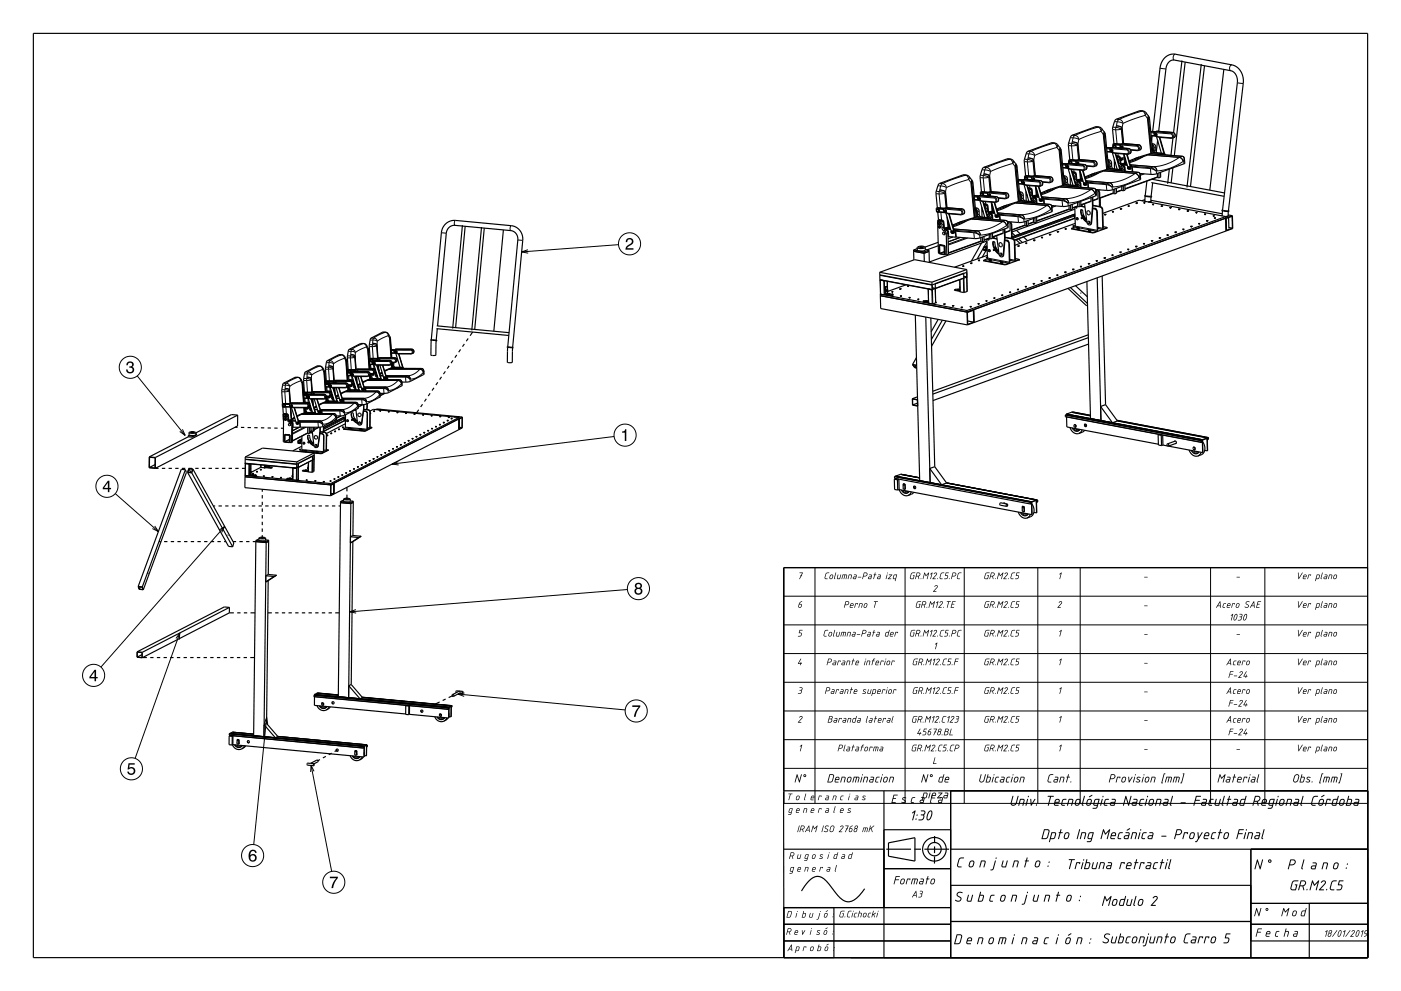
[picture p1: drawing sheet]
<svg xmlns="http://www.w3.org/2000/svg" width="420mm" height="297mm" viewBox="0 0 420 297" stroke-linecap="round" stroke-linejoin="round" font-family="sans-serif">
<g fill="none" stroke="#000" stroke-width=".35">
<path d="M10 10h400v277h-400zM354.3 18.1l-2.5 21.7M355.3 18.6l-3.3 28M360.1 19.2l-4.3 37M361.1 19.7l-4.2 36.2M345 39.4l1.3 .1M345.6 39.5l2.2-19.4 .6-1.8 1.2-1.4 1.3-.6h1.5l17.1 3.2 1 .4 .8 .7 1.1 1.8 .3 2.3-4.4 38.5M346.3 39.5l.6-.2 4.8 .4 .6 .7-.1 .7-.9 .3-4-.3M346.3 39.5l-.3 .4 .1 .5 1.2 .7M347.4 39.4l2.2-19 .4-1.2 .7-.9 .7-.3h.7l16.9 3.2 1.2 .8 .6 1.2 .1 1.6-4.4 38.2 1.9 .3-1.6-.1-.4-.1 .1-.2M366.9 20.8l-4.2 36.2M292 58.6l1.4 .1"/>
<path d="M292.2 59.9l1.6 .2M293.3 58.8l.7-.3 4.7 .4 .4 .3 .3 .5-.2 .6-.8 .4-4.1-.4M293.3 58.8l-.3 .3 .1 .5 1.2 .7M293.4 59.6h.1M293.4 59.6v.2M293.4 59.3l.5 .1-.1 .5M293.4 59.3l-.1 .4 .3 .2M293.4 59.5v.1M293.4 59.5h.1M293.4 59.5h.2M293.4 59.8h.1M293.5 59.8h.1"/>
<path d="M293.5 59.5h.1M293.5 59.5l-.1 .1M293.5 59.5l.1 .2M293.6 59.7h.1M293.6 59.7l-.2 .1M293.6 59.5h.1M293.6 59.2l-.1 .1M293.6 59.5l.1 .1M293.6 59.8h.1M293.6 59.2l-.2 .1M293.7 59.6h.1M293.7 59.6l-.1 .2"/>
<path d="M293.8 59.9h.1M293.8 59.9h-.2M293.9 59.8l-.3 .1M294.2 57.9h.3M294.2 57.9l-.1 .7 .1-.7 .4 .2v.5l.1-.2M294.2 57.9h.5M294.2 57.5l-.4-4.6 .9-2.6 7.2-2.7 1.3 .1 .6 .4 1 1.6 1.1 10.4M294.3 57.5l-.4 .2 .1 .8M294.3 57.5l2.1 .1M294.5 57.9l.2 .5M294.7 57.9l.2 .4M294.7 57.9h-.2"/>
<path d="M294.9 58.3l-.1 .3M294.9 58.3l-.2 .1M296.4 58.7l-.3-.3v-.5l.9-.5 4.8 .4 .6 .6-.1 .8-.8 .3-2.2-.1M296.5 58.1v.7M296.5 58.1l.3 .1M296.5 58.1h.1M296.6 58.3l.1 .3M296.7 58.6h.1M296.8 58.2l.2 .3M296.8 58.2h.1M297 58.5h.1M297 58.5l-.1 .3"/>
<path d="M305.3 53.8l1.3 .1M305.4 55.1l1.6 .2 1.4 5M305.6 57.5l1 .4 .2 1.7 .5 .7M305.9 60l.2-.1-.2-1.8-.2-.4 .5 .6 .3 1.8M306.6 54.8h.1M306.6 54.8l.1 .1M306.6 54.5l.5 .1-.1 .5M306.6 54.5l-.1 .4 .4 .2M306.7 54.6l-.1 .2M306.7 54.6h.1M306.7 54.6l.1 .1M306.7 54.9v.1"/>
<path d="M306.7 55h.1M306.7 54.7h.1M306.7 54.7l.1 .2M306.7 54.7l-.1 .1M306.8 54.7h-.1M306.8 54.7h.1M306.8 54.9h.1M306.8 54.9h-.1M306.8 54.4v.1M306.8 54.7l.1 .1M306.9 55.1h.1M306.9 54.4l-.3 .1"/>
<path d="M306.9 54.8h.1M306.9 54.8l-.1 .2M307 55.1h.1M307.1 55l-.2 .1M307.2 53.7l4.8 .4 .4 .3 .2 .5-.2 .6-.8 .4-4-.4M307.2 53.7l-.8 .3-.2 .6 .3 .4 1.1 .5M307.4 53.1h.4M307.4 53.1l-.2 .3 .1 .3 .1-.6 .4 .2 .1 .5 .1-.2M307.4 53.1h.6M307.5 52.7l-.4-4.6 .8-2.6 7.3-2.7 1.6 .4 1.3 1.9 1 10.2-7.1 2.6M307.5 52.7l-.4 .2 .1 .8M307.5 55.4l.1 .1"/>
<path d="M307.5 52.7h.1M307.5 52.7l2.1 .1M307.6 55.5h.1M307.6 57.3v3M307.8 53.1l.2 .5M307.8 58.2l.1 .5zM307.8 55.6l1.5 4.9M307.9 58.7h.1M308 53.1l.2 .4M308 53.1h-.2M308 55.6l1.5 5.2-.5-.4-3.2-.2M308.2 53.5l-.2 .3"/>
<path d="M308.2 53.5l-.2 .1M308.3 56.5l.4 .1M308.3 56.9l.5 .6v1.1M308.7 56.6h.1M308.7 56.6l.6 .6 .2 1.7 1 1 .2 1M309 59.2l1 .7 .2 1M309.3 60l.4 .1v.6l-.1-.5zM309.5 58.9l1.9 .2M309.5 59h.2M309.6 58.7h-.2M309.6 52.8l.7-.2 4.6 .4 .7 .6-.1 .7-.7 .4-2.3-.1M309.6 52.8l-.3 .6 .3 .5"/>
<path d="M309.7 59l.7 .4 .2 .7M309.7 59l1.7 .1M309.7 53.3l.3 .1M309.7 53.3l.1 .6M309.7 53.3h.1M310 53.4l.2 .3M310.2 53.7l-.1 .3M310.2 53.7h.1M310.5 55.8l1.1 3.9M311.2 58.2l-1.8 .5M311.2 58.4l-1.5 .5M311.3 58.5l-.9 .2"/>
<path d="M311.3 55.8l1.1 4.1-.2 .4M311.4 55.9l1.2 3.9-.4 .5M311.7 59.9h.1M311.7 59.9v.2M311.7 59.8v.1M311.7 59.8h.1M311.7 59.8h.2M311.8 59.9h.1M311.8 59.9l.1 .2M311.8 59.9h-.1M311.8 59.8v.1M311.9 59.8h.1"/>
<path d="M311.9 59.8l.1 .2M312 60l-.3 .1M312 60h.1M312.4 59.1l.5 .5 .2 1.5M312.4 59.2l.4 .5 .2 1.4M315.1 56.7l-1.6 .5M316.2 56.6l-2 1-2.1 .7M318.5 49l1.3 .1M318.6 50.3l1.6 .1M318.6 55.7l9.5 .8 .4 .4 .2 1.6-8.8 3.3-1.2 .1-3.4-.3M318.7 55.5l-6.6 2.6M318.9 52.7l.9 .4 .3 1.7 .4 .6"/>
<path d="M319.1 55.2l.2-.1-.1-1.8-.3-.4 .5 .6 .3 1.8M319.1 55.3h.7M319.8 55.4h.1M319.8 49.1l-.3 .4 .1 .5 1.2 .7M319.8 50h.1M319.8 50l.1 .1M319.8 55.3v.1M319.9 49.7l.4 .1-.1 .5M319.9 49.7l-.1 .4 .3 .2M319.9 49.8l-.1 .2M319.9 49.8h.1M319.9 49.8l.1 .1"/>
<path d="M319.9 50.1h.1M319.9 50.1l.2 .1M320 49.9h.1M320 49.9v.2M320 49.9l-.2 .1M320 50.1h.1M320 50.1h-.1M320 49.6v.1M320.1 49.9v.1M320.1 50.2h.1M320.1 49.6l-.2 .1M320.1 50h.1"/>
<path d="M320.1 50v.2M320.2 50.4l1.5 5.1M320.2 50.3h.1M320.2 50.3h-.1M320.3 50.2l-.2 .1M320.5 48.9l4.7 .4 .6 .7-.1 .7-.8 .4-4.1-.4M320.5 48.9l-.7 .2M320.6 48.3h.4M320.6 48.3v.6l-.1-.4 .2-.2 .3 .2 .1 .5 .1-.2M320.6 48.3h.6M320.7 47.9l-.4-4.5 .9-2.7 7.2-2.7 1.3 .1 .6 .4 1.1 1.8 1 10.2-.5 .3M320.7 47.9l-.3 .2v.8"/>
<path d="M320.7 47.9l2.2 .1M320.7 50.6l.1 .1M320.8 52.5l.1 3M321 48.3l.2 .5M321.1 53.4l.1 .5zM321.1 50.8l1.4 4.9M321.2 48.3h-.2M321.2 48.3l.2 .4M321.2 50.8l1.5 5.2-.4-.4-3.2-.2M321.4 48.7l-.2 .1M321.4 48.7l-.1 .3M321.5 51.7l.4 .1"/>
<path d="M321.6 52.1l.4 .5 .1 1.2M321.9 51.8h.1M321.9 51.8l.6 .6 .2 1.8 1.1 .8 .1 1.1M322 56h.1M322 56h-.1M322 55.9v.1M322.1 55.6l.5 .4M322.3 54.4l.9 .7 .2 1M322.5 55.2l.5 .1-.1 .6-.1-.5zM322.7 55.7l.2 .3M322.7 53.9h-.1M322.7 54.1l2 .2"/>
<path d="M322.8 54.2h.1M322.8 53.9h-.2M322.8 53.9h-.1M322.9 49.1l-.4-.4 .1-.4 .9-.5 4.7 .4 .6 .6-.1 .8-.8 .3-2.1-.1M322.9 54.2l.7 .4 .3 .7M323 54.2l1.7 .1M323 54.2h-.1M323 48.5l.3 .1M323 48.5v.6M323 48.5h.1M323.1 48.7l.1 .3M323.2 49h.1"/>
<path d="M323.3 48.6l.1 .3M323.3 48.6h.1M323.4 48.9l-.1 .3zM323.7 51l1.2 3.9M324.4 53.4l-1.6 .5M324.5 53.6l-1.5 .5M324.5 53.7l-.8 .2M324.5 51l1.2 4-.2 .5M324.7 51.1l1.1 3.9-.3 .5M324.9 55.1h.1M324.9 55.1l.1 .2M325 55h.1"/>
<path d="M325 55l-.1 .1M325 55.3h.1M325 55.1h.1M325 55.1l.1 .1M325 55.1h-.1M325.1 55l-.1 .1M325.1 55.2v.1M325.1 55.3h-.1M325.1 55.3h.1M325.1 55h.1M325.1 55l.1 .2M325.1 55.5h.4"/>
<path d="M325.2 55.2h.1M325.2 55.2l-.1 .1M325.6 54.3h.1M325.6 54.4l.5 .5 .1 1.4M325.7 54.3l.5 .5 .1 1.5M327.1 59.2l-.1 1.2-3 1.1M327.4 59.1l.1 2.7M327.6 59l.1 2.7M328.3 51.9l-1.5 .5M329.1 57.4v2.2l-1.5 .6M329.1 57.4h.3M329.4 57.4l.1 .2"/>
<path d="M329.4 51.8l-2 1-2 .7M329.5 57.4h-.1M329.5 57.4l.2 .2M329.5 57.4h-.4M329.5 57.6l.1 3.4M329.7 57.6h-.2M329.7 57.6l.1 3.4M329.8 59.4l.1 2.6M331.7 44.2l1.4 .1M331.9 45.5l1.6 .1 1.4 5.1M331.9 50.9l9.4 .8 .5 .4 .2 1.6-8.8 3.3-1.3 .1-3.4-.3M331.9 50.8l-6.7 2.3"/>
<path d="M332 50.7l-6.7 2.6M332.1 47.8l.6 .2 .4 .3 .2 1.7 .5 .6M332.3 50.4l.3-.1-.2-1.8-.3-.4 .6 .6 .2 1.8M332.3 50.5h.8M333 50.5l.2 .1M333.1 45.2h.1M333.1 45.2v.1M333.1 50.5l.1 .1M333.1 50.5h-.1M333.1 44.9l-.1 .4 .3 .2M333.1 45h.1M333.1 45v.2"/>
<path d="M333.1 45l.2 .1M333.1 45.3h.1M333.2 45.3l.1 .1M333.2 45.1h.1M333.2 45.1l.1 .2M333.2 45.1l-.1 .1M333.2 44.8l.4 .2-.1 .5M333.2 44.8l-.1 .1M333.2 45v.1M333.3 45.3h.1M333.3 45.3h-.2M333.3 45.1h.1"/>
<path d="M333.3 44.8h-.1M333.3 45.1l.1 .1M333.3 45.4h.1M333.3 45.5h.1M333.4 44.8l-.3 .1M333.4 45.2h.1M333.4 45.2l-.1 .2M333.5 45.5h.1M333.5 45.5h-.1M333.6 45.4l-.3 .1M333.7 56.8l.1 1.2 .4 .1M333.8 57.9l-4.1 1.5"/>
<path d="M333.9 43.5h.3M333.9 43.5l-.2 .3 .1 .3-.1-.3 .2-.3 .4 .2v.5l.2-.2M333.9 43.5h.5M333.9 43.1l-.4-4.6 .9-2.6 7.2-2.7 1.7 .3 1.3 2 1 10.2-7.1 2.5M334 43l-.4 .3 .1 .8M334 45.8v.1M334 43h.1M334 43l2.1 .2M334 45.9l-1.1-.6-.2-.5 .2-.4 .8-.3 4.9 .5 .4 .4v.7l-.2 .3-.8 .3M334 45.9h.1M334 47.7l.1 3M334.1 45.9l3.9 .4"/>
<path d="M334.2 56.6v1.5M334.2 43.5l.3 .5M334.3 46l1.4 4.9M334.4 49.1h.1M334.4 49l-.1-.4 .1 .5M334.4 43.5l.2 .4M334.4 43.5h-.2M334.5 46l1.5 5.2-.5-.4-3.2-.2M334.6 43.9l-.1 .3M334.6 43.9l-.1 .1M334.7 56.4v1.5l-.5 .2M334.7 46.9l.4 .1"/>
<path d="M334.8 47.3l.5 .5v1.2M335.1 47h.1M335.1 47l.6 .6 .2 1.7 1.1 1 .1 1M335.2 51.1l.2 .1M335.2 51.1v.1M335.3 51.1l-.1 .1M335.4 50.8l.4 .4M335.5 49.6l.9 .6 .2 1.1M335.7 50.4l.5 .1v.6l-.1-.6zM335.9 49.1h.2zM335.9 47.7h.1M335.9 47.7l.1 .2"/>
<path d="M335.9 50.9l.2 .3M335.9 49.3l2 .2-1.7-.1M336 47.6h.1M336 47.6l-.1 .1M336 47.9h.1M336 49.4h.2M336 47.7h.1M336 47.7l.1 .1M336 47.7h-.1M336.1 47.6l-.1 .1M336.1 43.2l.7-.2 4.7 .4 .6 .6-.1 .8-.8 .3-2.2-.1M336.1 43.2l-.3 .6 .3 .5"/>
<path d="M336.1 47.8h.1M336.1 47.8l-.1 .1M336.1 47.6h.1M336.1 47.6l.1 .2M336.1 47.9h.1M336.2 49.4l.6 .4 .3 .6M336.2 47.8h.1M336.2 47.8l-.1 .1M336.2 43.7l.1 .6M336.2 43.7h.3M336.2 43.7h.1M336.3 55.9v1.2l.5 .1"/>
<path d="M336.3 57l-1.6 .6M336.4 47.4l.4-.2 .2 .3-.5 .2-.1-.3M336.5 43.7l.2 .4M336.5 43.7v.1M336.7 44.1l-.1 .3M336.7 44.1h.1M336.7 55.7l.1 1.5M337 46.2l1.1 3.9M337.1 50.4v.1M337.2 55.5l.1 1.5-.5 .2M337.7 48.6l-1.6 .5M337.7 48.8l-1.5 .5"/>
<path d="M337.8 48.9l-.9 .2M337.8 46.2l1.1 4.1-.2 .4M337.9 46.2l1.1 4-.3 .5M338.1 50.3h.1M338.1 50.3l.1 .2M338.2 50.2h.1M338.2 50.2l-.1 .1M338.2 50.2h.2M338.2 50.5h.1M338.2 50.5h.2M338.3 50.3h.1M338.3 50.3v.1"/>
<path d="M338.3 50.3h-.2M338.3 50.2v.1M338.3 50.4l-.1 .1M338.3 50.4l.1 .1M338.4 50.2h.1M338.4 50.2v.2M338.4 50.5h.1M338.4 50.7h.3M338.4 50.4h.1M338.4 50.4v.1M338.9 49.5l.5 .4 .2 1.6M338.9 49.6l.4 .5 .2 1.4"/>
<path d="M341.6 47.1l-1.6 .5M342.6 47l-2.2 1.1-1.8 .6M343.2 59.8l-.9 .4M343.3 58.6l1.7 .3M343.3 58.8l-.1 1.4M343.3 58.6l-.2 .1 .3 .1 1.6 .1M343.8 54.3l-.5 4.3M345 59h.1M345 58.9v.1M345 58.9h.1M345.1 59l-.1 1.2M345.1 58.8l.1 .1-.2 .1"/>
<path d="M345.1 40.7l1.6 .1 1.5 5.1M345.1 46.1l9.5 .8 .4 .4 .2 1.6-8.8 3.3-1.2 .1-3.5-.3M345.1 58.8l-.1 .1M345.1 54.7l21.9 4.1M345.2 45.9l-6.7 2.6M345.3 43l1 .5 .2 1.7 .5 .6M345.4 53.7l21.7 4.1M345.4 40.7l-.2 1.4M345.6 45.8l3.2 .2 .4 .4M345.6 54.8l-.5 4.1M345.6 45.6l.2-.1-.2-1.8-.2-.4 .5 .6 .3 1.8M345.6 45.7h.7"/>
<path d="M345.7 53.6v.2M346.3 40.4h.1M346.3 40.4l.1 .1M346.3 45.7l.1 .1M346.3 45.7l.2 .1M346.4 40.1l-.2 .4 .4 .2M346.4 40.2h.1M346.4 40.2l-.1 .2M346.4 40.2l.1 .1M346.4 40.5h.1M346.4 40.5l.1 .1M346.4 40.3h.1"/>
<path d="M346.4 40.3l.1 .2M346.4 40.3l-.1 .1M346.5 40l.3 .2-.1 .5M346.5 40l-.1 .1M346.5 40.2l-.1 .1M346.5 40.2h.1M346.5 40.5h.1M346.5 40.5h-.1M346.5 40.3h.1M346.5 40.3l.1 .1M346.5 40.6h.1M346.6 40.7h.1"/>
<path d="M346.6 40.4h.1M346.6 40.4l-.1 .2M346.7 40.6l-.1 .1M346.7 40.7h.1M347 52v1.2l.5 .1M347 53.1l-9.7 3.6M347 42.1l-.4 3.4M347.2 41l.1 .1M347.3 41.1h.1M347.4 51.8l.1 1.5M347.5 41.2l1.5 4.9M347.7 41.2l1.5 5.2"/>
<path d="M347.9 51.6l.1 1.5-.5 .2M348.4 46.4h.2M348.5 46.3v.1M348.6 46l.5 .4M349.1 46.1l.2 .3M350.6 50.7l-.6 4.4M351.6 50.3l-.5 4.5M351.6 41.3l-.6 5.3M138.6 67.5l-2.9 31M139.5 67.8l-2.9 30.4M144.4 68l-3 31M145.2 68.4l-2.9 30.3"/>
<path d="M150.9 68.9l-2.9 30.4M273.9 74.9l.1 3M273.9 74.9l3.1 .6M273.9 75.3l3.1 .6 1.5-.6M275 74.5l-1.1 .4M275.5 73.9l-.5 .3M275.9 74h.6zM276.8 73.8l-1.3 .1M276.8 73.8l.1 .3-.7 .1-.7-.1v-.2M276.8 73.8l.6 .3M277 75.5l.1 2.9M277.4 74.1v.9l-1.2 .3-1.1-.2-.1-.9"/>
<path d="M277.4 74.1l-1.2 .4-1.2-.3M277.4 74.8l1.1 .2M278.5 75l-1.5 .5M278.5 75l.1 3.7M280.8 63.3l.5 .3M280.9 62.7h.4M280.9 62.7l-.1 .6M280.9 62.7h.6M281 62.3l-.4-4.5 .9-2.7 7.2-2.7 1.3 .1 .6 .4 1 1.6 1.1 10.4M281 62.3l-.3 .2 .1 1 2.8 .3M281.1 62.3h-.1M281.1 62.3l2.1 .1"/>
<path d="M281.1 66.3l1.1 .4 .3 2 1.1 1.1 .2 6.6M281.1 66.3l.2 9.6 .4 .1M281.1 66l1.1 .2M281.1 66v.3M281.1 63.6l.2 2.2-.2 .2M281.3 72.6l-4 1.4M281.3 73.7l-3.3 1.2M281.3 62.7l.2 .5M281.3 67.2l.4 .2M281.4 68.1l.4 .2M281.4 66.7l.3 .1M281.4 66.7l-.1 .5"/>
<path d="M281.4 66.7h.4M281.5 67.7h.2M281.5 67.7l-.1 .4M281.5 67.7h.4M281.5 62.7l.2 .4M281.5 62.7h-.2M281.5 63.2l-.2 .4M281.6 66.1l-.5 .2M281.7 73.4v2.6l1.4 .3M281.7 63.1l-.4 .5M281.7 63.1l-.2 .1M281.7 73.5v2.4l1.4 .3"/>
<path d="M281.7 66.8l.2 .3M281.7 73.4l1.4 .4v2.5M281.7 73.4h.1M281.7 73.5h.1M281.7 73.5l1.3 .3 .1 2.4M281.7 73.4l1.6 .2 .1 2.7 .4 .1M281.7 67.7l.2 .4M281.8 73.3v.1M281.8 73.3l-.1 .1M281.8 66.7l.2 .4M281.8 66.7l-.1 .1M281.9 67.1l-.2 .3"/>
<path d="M281.9 67.7l.1 .3M281.9 67.7h-.2M281.9 68.1l-.1 .2M282 67.1h-.1M282 67.1l-.3 .3M282 68l-.2 .3M282 68l-.1 .1M282.2 66.2h.1M282.2 66.2l.6 .6 .2 1.8 .9 .6 .3 .5 .1 6.5-.5 .2M282.8 69.6h.3l.2 .2v.4l-.2 .2M282.8 69.6l.4 .2-.1 .6M282.8 69.6l-.2 .4 .5 .4"/>
<path d="M283 68.3h-.1M283 68.5l2 .2M283.1 68.6h.1M283.1 76.2h.1M283.1 68.3h-.2M283.1 62.5l.7-.3 4.7 .4 .4 .3 .3 .5-.2 .6-.8 .4-4.1-.4M283.1 62.5l-.3 .3 .1 .5 1.2 .7M283.2 68.6l.7 .4 .3 .7M283.3 63l-.1 .3 .1 .3h.3M283.3 63h.3M283.3 62.9l.3 .1M283.3 62.9v.1"/>
<path d="M283.4 76.2l-.3 .1M283.5 63.8l1.7 5.5M283.6 63l.1 .3M283.6 63h.1M283.6 68.6h-.4M283.6 63.6h.1M283.7 63.3l-.1 .3M283.7 63.3h.1M284.1 63.9v.1M284.2 69.7h.1M284.2 71l2.4 .1M284.3 72.7v.1"/>
<path d="M284.3 72.8h.1M284.3 72.8v.1M284.4 64.1l1.6 5.3-.2 .6M284.6 64.1l1.5 5.3-.3 .6M284.7 67.8l-1.7 .5M284.8 68l-1.5 .5M284.8 68.1l-.8 .2M285.2 69.5v.1M285.2 69.6l.1 .1M285.3 69.4l-.1 .1M285.3 69.4h.1M285.3 69.7h.1"/>
<path d="M285.3 69.5h.1M285.3 69.5l.1 .2M285.3 69.5l-.1 .1M285.4 69.4l-.1 .1M285.4 69.7h.1M285.4 69.7h-.1M285.4 69.4l.1 .2M285.4 69.9l.4 .1M285.5 69.6h.1M285.5 69.6l-.1 .1M285.7 71l-1.5 .6M285.9 68.8l.6 .4 .2 1.9"/>
<path d="M285.9 68.8l.5 .5 .2 1.8M286.7 71.1h-.1M287.9 71.2l-3.7 1.3M288.6 79.7l.1 .1M288.6 66.3l-1.5 .5M288.6 79.7h.1M288.7 79.8h.1M288.8 79.8h.1M288.9 79.8h-.2M288.9 79.7l-.1 .1M288.9 79.7h-.3M288.9 79.7v.1"/>
<path d="M288.9 79.8h-.1M289.7 66.2l-2 1-2 .7M291 78.9h.1M291 78.9v.1M291 78.8v.1M291 78.8h.1M291 78.9h.2M291 79h.2M291.2 78.9v.1M291.2 79h-.2M291.3 78.8v.1M291.3 78.8h-.3"/>
<path d="M291.3 78.9h-.1M291.3 78.9l-.1 .1M292.2 65.3l9.4 .8 .5 .4 .2 1.6-9 3.3-6.6-.3M292.3 65.2l-6.7 2.5M292.4 62.3l1 .4 .2 1.7 .5 .7M292.6 64.8l.3-.1-.2-1.8-.3-.4 .6 .6 .2 1.8M292.6 64.9h.8M292.7 64.9l-7.2 2.6M293.3 65h.1M293.3 78h.1M293.3 78l.1 .1M293.4 78h-.1"/>
<path d="M293.4 64.9l-.1 .1M293.4 78h.2M293.4 78.1h.2M293.4 78v.1M293.6 78v.1M293.6 78.1h-.2M293.6 78h-.2M293.6 78h.1M293.7 78h-.1M293.7 78v.1M293.7 78.1h-.1M293.7 60.1l1.5 5.1"/>
<path d="M294 71.2l.1 1.2 .4 .1M294.1 72.4l-9.8 3.5M294.3 60.2v.1M294.3 72.8l-3.1 5.4M294.3 62.1l.1 3M294.5 71v1.5M294.6 63l.1 .5zM294.6 60.4l1.4 4.9M294.7 63.5h.1M294.8 60.4l1.5 5.2-.5-.4-3.2-.2M294.8 74.3l-1.9 3.3M294.9 74.1v.9l.7 .1"/>
<path d="M295 74.1l.6 .2M295 74.1h-.1M295 78v.2M295 70.9v1.4l-.5 .2M295 61.4h.4M295.1 61.7l.4 .6 .1 1M295.4 61.4h.1M295.4 61.4l.6 .6 .3 1.8 1 .9 .1 1M295.5 65.6h.2M295.5 65.6h.1M295.5 75.1h.1M295.6 74.3v.8"/>
<path d="M295.6 74.3l-.7-.1v.7l.6 .2M295.6 65.6h-.1M295.6 75.1l-1.1 2M295.6 75l-.1 .1M295.7 65.2l.4 .4M295.7 77.1l.1 .1M295.7 77.1l.1 .2M295.7 77.1h.1M295.7 74.1l.1 1 .2 .1M295.7 74.1l.2 .1M295.8 77.2h.1M295.8 77.2v.1"/>
<path d="M295.8 77.3h.1M295.8 75.1h-.2M295.8 64.1l.9 .6 .2 1M295.9 71.7l.1 5.7-1 .6M295.9 72.2l-17.3 6.3M295.9 72.4l-.9 1.6M295.9 77.2v.1M295.9 73.7l-1 .4M295.9 74.1h-.2M296 77.3h-.2M296 77.1l-.1 .1M296 77.1h-.3"/>
<path d="M296 76.5l-9.8 3.6M296 77.2l-.1 .1M296 64.8l.5 .2-.1 .5v-.5zM296.1 63.5h.3zM296.2 65.4l.2 .3M296.2 63.7l2 .2M296.3 63.8h.1M296.3 71.6l.1 .3M296.4 63.8l.7 .4 .3 .7M296.4 63.8l1.8 .1M296.5 77.9h.1M296.5 77.9l.1 .3"/>
<path d="M296.6 78.1v.1M296.6 70.3v1.2l.5 .1M296.6 77.8l-.1 .1M296.6 77.8h.1M296.6 71.4l-1.6 .6M296.6 77.9l.4 .1M296.6 77.9v.3M296.6 78.2h.4M296.6 78.2l.6-.1zM296.7 78.2h.1M297 78v.2M297 70.1l.1 1.5"/>
<path d="M297.1 78.2h.1M297.1 77.8h-.5M297.1 77.8h.1M297.1 77.8l.1 .1M297.2 77.9l-.2 .1M297.2 77.9l-.2 .3M297.2 60.6l1.2 3.9M297.5 69.9l.1 1.5-.5 .2M297.6 71.1l.4-.1 .1 .2-.3 .2M297.6 71.3l1.3 .3M297.6 71.4l1.3 .2M297.8 72.5v.8l.4 1.2 1.3 1.5"/>
<path d="M297.8 72.4l-.1 .2M297.9 74.8l.1 .3M298 63l-1.6 .5M298 74l.6 .2M298 63.2l-1.5 .5M298 74.1l.6 .2M298 63.3l-.8 .2M298 60.7l1.2 3.9-.2 .5M298.2 60.7l1.1 3.9-.3 .5M298.4 64.7h.1M298.4 64.7l.1 .2M298.5 64.6l-.1 .1"/>
<path d="M298.5 64.6h.1M298.5 64.9h.1M298.5 64.9h.2M298.5 75.1l.9 .3M298.6 64.7h.1M298.6 64.7v.2M298.6 64.7h-.2M298.6 64.6v.1M298.6 64.9h.1M298.6 64.9h-.1M298.6 64.6h.1M298.6 64.6l.1 .3"/>
<path d="M298.7 64.9h.1M298.7 65.1h.3M298.7 70.7h.1M298.7 74.5l-.4 .1M298.8 70.6l.7 5.6M298.9 74.7l-.4 .3 .9 .3M299.1 63.9l.6 .5 .2 1.5M299.2 64l.4 .5 .1 1.4M299.4 75.3l-.8-1.1-.4-1.6-.4-.2a3.2 3.2 0 0 0 .8 3l.9 .8M299.5 76.2l.4 .6 .5 .2M299.6 72.9l.3-.2 .4 .3 .2 .5-.2 .4-.7-.2zM299.9 75.9l.5 .2-.2 .5"/>
<path d="M299.9 75.9l-.1 .4 .4 .3M299.9 75.9l.4 .2-.1 .5M299.9 78.5l.2 .1M299.9 78.5l.2 .3M300 78.8h.1M300 78.5h-.1M300 78.5h.1M300.1 78.6h.3M300.1 78.6v.2M300.1 78.8h.3M300.1 78.8h.5zM300.1 78.8h.1"/>
<path d="M300.4 78.6v.2M300.5 78.8h.1M300.6 78.4l-.6 .1M300.6 78.4h.1M300.6 78.4l.1 .1M300.7 78.5l-.3 .1M300.7 78.5l-.3 .3M300.7 68.8v1.2l-3.1 1.1M301.1 68.6l.1 2.8M301.2 71.4l-.5 5.1-.3 .5M301.2 68.6l.1 2.7M301.3 72.1l.7 .2 .4 .6 .1 5.9-1.4 .4-6.1-1.2"/>
<path d="M301.3 72l.9 .2 .4 .7v6M301.3 71.1l2.3 .4 .6 .6 .3 6M301.3 71.2l2.3 .4 .5 .7 .3 6-1.7-.3M301.3 71.3l-.4 5.1-.5 .6M301.3 71.3l-.1 .1M301.5 72h.5l.4 .4M301.8 61.5l-1.5 .5M302.8 66.9v2.3l-1.5 .5M302.8 66.9l.2 .1M302.9 61.4l-2 1-2 .7M303 67l.2 .2M303.2 66.9l-.2 .1"/>
<path d="M303.2 66.9l.1 .2M303.2 66.9h-.4M303.2 67.2l.1 3.4M303.3 70.6l-.1 .9M303.3 67.1l-.1 .1M303.3 67.1l.1 3.4M303.4 69.8l.9 .9M303.4 70.7l.2 .2M303.4 70.5l-.1 .1M303.4 70.5l-.1 1M304.4 77.5l1 .2M304.5 78.1h.1"/>
<path d="M304.6 71.8l1.2 1.2M304.7 69l1.2 1.1M305.1 73.7l.3 .1M305.1 73.7l.1 .1M305.1 73.8h.1M305.2 73.7h-.1M305.2 73.7h.1M305.2 73.8h.2M305.3 71.6l1.2 1.1M305.4 73.8h.1M305.4 60.5l9.4 .8 .5 .4 .2 1.6-8.8 3.3-1.2 .1-3.5-.3M305.4 73.8h-.2"/>
<path d="M305.4 73.7h.1M305.4 73.7h-.2M305.4 77.7l-.9 .4M305.4 77.7l.1 .2M305.4 77.8l.2 .1-4.2 1.5-6.6-1.2 .2-.1M305.5 73.7l-.1 .1M305.5 60.3l-6.7 2.6M305.9 60.1h.7M305.9 60.1l-7.1 2.6M306.5 60.2h.1M306.5 60.2h.2M306.6 60.1l.1 .1"/>
<path d="M306.6 60.1v.1M306.9 71l1.1 1.1M307.2 66.4l.1 1.2 .4 .1M307.3 67.6l-3.9 1.4M307.5 72.9h.2M307.5 72.9l.1 .1M307.5 72.8v.1M307.6 73h.1M307.7 66.2v1.5M307.7 72.9v.1M307.8 73h-.2M307.8 72.8h-.3"/>
<path d="M307.8 72.8h.1M307.8 72.9h-.1M307.8 72.9l-.1 .1M308.2 66.1v1.4l-.5 .2M308.7 60.8h.2M308.7 60.8h.1M308.8 60.8h.1M308.9 60.4l.5 .4M309.4 60.6l.2 .2M309.8 65.5v1.2l.5 .1M309.8 66.6l-1.6 .6M309.9 72h.1"/>
<path d="M309.9 72v.1M309.9 72.1h.1M309.9 72h.2M309.9 72.1h.2M310.1 72v.1M310.1 72.1h-.2M310.1 72h.1M310.1 72h-.2M310.2 72h-.1M310.2 72l-.1 .1M310.3 65.3v1.5M310.8 65.1v1.5l-.5 .2"/>
<path d="M311.7 60.1h.1M311.9 60.1h.1M311.9 60.1h-.2M311.9 60.3h.3M312.2 71.1l.2 .1M312.2 71.1l.1 .2M312.2 71.2l.1 .1M312.3 71.1h-.1M312.3 71.3h.1M312.4 71.2v.1M312.5 71.3h-.2M312.5 71.1h-.2"/>
<path d="M312.5 71.1h.1M312.5 71.1l-.1 .1M312.5 71.1l-.1 .2M314.6 70.3h.1M314.6 70.3v.1M314.6 70.3h.2M314.6 70.4h.2M314.8 70.3v.1M314.9 70.4h-.2M314.9 70.3h.1M314.9 70.3h-.3M314.9 70.3h-.1"/>
<path d="M314.9 70.3l-.1 .1M316.9 69.4l.1 .1M316.9 69.4l.1 .2M317 69.4h-.1M317 69.4h.1M317 69.5h.2M317 69.5v.1M317 69.6h.2M317.2 69.5v.1M317.2 69.5l-.2 .1M317.2 69.4h.1M317.2 69.4h-.2"/>
<path d="M317.3 69.4l-.1 .1M317.3 69.4v.1M317.3 69.5l-.1 .1M319.3 68.7h.1M319.3 68.6l.1 .1M319.4 68.6h.1M319.3 68.5v.1M319.4 68.7h.1M319.5 68.6v.1M319.6 68.7h-.2M319.6 68.5h-.3M319.6 68.5h.1"/>
<path d="M319.6 68.5v.1M319.6 68.6h-.1M319.6 68.6l-.1 .1M320.5 61.6v1.2l.5 .1M320.5 62.8l-9.7 3.5M320.9 61.4l.1 1.5M321.3 68.4v.2M321.4 61.3l.1 1.4-.5 .2M321.7 67.7v.1M321.7 67.7h.1M321.7 67.8h.2M321.7 67.8h.1"/>
<path d="M321.9 67.8h.1M322 67.8h-.3M322 67.7h.1M322 67.7h-.3M322 67.7l-.1 .1M322 67.8h-.1M322 67.7v.1M322.1 64.6v.9l.2 .1M322.1 64.6h.1M322.1 65.5l-18 6.5M322.2 62.1l.2 5.7-1.1 .6M322.2 62.7l-18.8 6.8"/>
<path d="M322.2 64.6h.1M322.3 64.1l-18.9 6.9M322.3 64.5l-.2 .1M322.3 66.9l-18 6.6M322.6 62l.1 .3M322.8 68.3l.2 .1M322.8 68.3l.2 .3M322.9 68.2l-.1 .1M322.9 68.2h.1M322.9 68.2l.6 .1M323 68.6h.1M323 68.4h.4"/>
<path d="M323 68.4v.2M323 68.6h.4M323 60.7l.1 1.2 .4 .1M323.1 61.8l-1.6 .6M323.4 68.4v.2M323.4 68.6h.1M323.5 68.3l-.1 .1M323.5 68.2h-.6M323.5 68.2v.1M323.5 68.2h.1M323.5 68.2l.1 .1M323.5 68.6h-.1"/>
<path d="M323.5 60.5v1.5M323.5 68.6h-.5M323.6 68.3h-.1M323.6 68.3l-.2 .3M323.9 79.9h.1M323.9 79.9l.1 .1M323.9 79.8v.1M324 61.8l1.3 .3M324 79.9h.1M324 80h.1M324 79.9v.1M324 60.3v1.5l-.5 .2"/>
<path d="M324 61.5h.4l-.2 .3M324 61.8l1.3 .2M324.1 63.1l.5 1.9 1.2 1.5M324.1 63l.1-.2-.1 .3M324.1 63v.1M324.1 79.9v.1M324.2 80h-.2M324.2 79.8h-.3M324.2 79.8h.1M324.2 79.8v.1M324.2 79.9h-.1M324.2 79.9v.1"/>
<path d="M324.2 80h-.1M324.2 65.2l.2 .3M324.3 64.5l.6 .2M324.4 64.6l.6 .2M324.8 65.4l.9 .3M324.9 65.5l.9 .3M325 61.1h.2M325.1 64.9l-.5 .2M325.2 61.1l.7 5.5M325.3 65.2l-.5 .2M325.7 65.7l-.8-1.2-.4-1.4-.3-.3a3.1 3.1 0 0 0 .7 2.9l1 .9M325.9 66.6l.3 .7 .5 .1"/>
<path d="M326 63.3l.4-.1 .3 .3 .1 .6-.2 .3h-.4l-.3-.4zM326.3 79h.1M326.3 79v.1M326.3 66.3l.4 .2-.2 .5M326.3 66.3l-.1 .5 .3 .2M326.3 66.3l.3 .3-.1 .4M326.3 69h.1M326.3 69l.2 .3M326.3 79l.2 .1M326.3 79.1h.2M326.4 69.3h.1M326.4 68.9l-.1 .1"/>
<path d="M326.4 68.9l.5 .1M326.4 68.9h.1M326.4 69h.4M326.4 69l.1 .3M326.5 69.3h.3M326.5 69.3h.1M326.5 79.1h.1M326.5 79.1h-.2M326.6 79h.1M326.6 79h-.3M326.6 79l-.1 .1M326.8 69v.3"/>
<path d="M326.9 69.3h.1M326.9 69h-.1M326.9 68.9l.1 .1M326.9 68.9h-.5M326.9 68.9v.1M326.9 69.2l-.1 .1M327 69.2l-.5 .1M327 69h-.1M327 69l-.2 .3M327.5 61.8l-.4 5.1-.4 .5M327.6 62.5l.8 .2 .4 .6 .1 6-1.4 .3-6.2-1.2M327.6 62.4l.9 .2 .4 .7 .1 6.1"/>
<path d="M327.7 61.5l2.3 .5 .4 .4 .3 6 1.1-.2M327.7 61.6l2.2 .4 .5 .5 .3 6.2M327.7 61.7l-.5 5.2-.5 .5M327.7 61.7l-.2 .1M327.9 62.5l.5-.1 .3 .5M328.6 78.2h.1M328.6 78.2l.1 .1M328.7 78.1l-.1 .1M328.7 78.2h.2M328.7 78.3h.2M328.7 78.2v.1M328.9 78.2v.1"/>
<path d="M328.9 78.3h-.2M328.9 78.1h-.2M328.9 78.1h.1M328.9 78.1l.1 .1M329 78.2h-.1M329 78.2h.1M329 78.2l-.1 .1M329.1 68.5l1.6 .3M329.6 61l-.1 .9M329.8 61h-.2M329.8 61l-.1 .9M330.6 63.9l10.9-3.9 26 4.9"/>
<path d="M330.7 67.9l1.1 .3M331 77.3h.1M331 77.3l.1 .1M331.1 77.3h.1M331.1 77.3v.1M331.1 77.4h.1M331.1 64.3h.1M331.1 64.3l.1 .1M331.2 64.3h-.1M331.2 64.3h.1M331.2 64.3v.1M331.2 64.4h.1"/>
<path d="M331.2 77.3v.1M331.3 77.4h-.2M331.3 77.3h.1M331.3 77.3h-.3M331.3 77.3h-.1M331.3 77.3l-.1 .1M331.3 64.3v.1M331.4 64.4h-.2M331.4 64.3h.1M331.4 64.3h-.2M331.4 64.3h-.1M331.4 64.4h-.1"/>
<path d="M331.4 64.3v.1M331.8 68.2v.2M331.8 68.4h.1M331.8 68.3h.2l-4.3 1.5-6.6-1.2 .2-.1M333.4 76.4v.1M333.4 76.4v.2M333.4 76.4h.1M333.4 76.5h.2M333.4 76.5v.1M333.4 76.6h.2M333.5 63.4v.1M333.5 63.5v.1"/>
<path d="M333.5 63.4h.1M333.5 63.5h.2M333.5 63.6h.2M333.6 76.5v.1M333.6 76.5l-.2 .1M333.6 76.4h-.2M333.6 76.4h.1M333.7 76.4l-.1 .1M333.7 76.4v.1M333.7 76.5l-.1 .1M333.7 63.5v.1M333.8 63.5l-.2 .1"/>
<path d="M333.8 63.4h-.3M333.8 63.4h.1M333.8 63.4l-.1 .1M333.8 63.4l-.1 .2M335.7 75.6h.1M335.7 75.6l.1 .1M335.8 75.6h-.1M335.8 75.6h.1M335.8 75.7h.1M335.8 75.6v.1M335.8 62.6h.1M335.8 62.6l.1 .1"/>
<path d="M335.9 62.5l-.1 .1M335.9 62.6h.2M335.9 62.7h.2M335.9 62.6v.1M335.9 75.6v.1M336 75.7h-.2M336 75.5v.1M336 75.5l-.2 .1M336 75.6h-.1M336 75.6l-.1 .1M336.1 62.6v.1M336.1 62.7h-.2"/>
<path d="M336.1 62.5l.1 .1M336.1 62.5h-.2M336.2 62.6h-.1M336.2 62.7h-.1M336.2 62.6v.1M338.1 74.7v.1M338.1 74.7h.1M338.1 74.8h.2M338.1 74.8h.1M338.2 61.7l.1 .1M338.2 61.7v.1M338.2 61.8h.1"/>
<path d="M338.2 61.7h.1M338.3 61.8h.1M338.3 74.8h.1M338.4 74.8h-.3M338.4 74.7h-.3M338.4 74.7h.1M338.4 74.7l-.1 .1M338.4 74.7v.1M338.4 74.8h-.1M338.4 61.8h.1M338.5 61.8h-.2M338.5 61.7h-.3"/>
<path d="M338.5 61.7h.1M338.5 61.7l-.1 .1M340.4 73.9h.1M340.4 73.9l.1 .1M340.5 73.8l-.1 .1M340.5 73.9h.2M340.5 74h.2M340.5 73.9v.1M340.6 60.9h.1M340.6 60.9v.1M340.6 60.8v.1M340.6 60.9h.2"/>
<path d="M340.6 61h.2M340.7 73.9v.1M340.7 74h-.2M340.7 73.8l.1 .1M340.7 73.8h-.2M340.8 73.9h-.1M340.8 73.9l-.1 .1M340.8 60.9v.1M340.8 61h-.2M340.9 60.8h.1M340.9 60.8h-.3M340.9 60.9h-.1"/>
<path d="M340.9 60.9h.1M340.9 60.9l-.1 .1M342.8 73h.1M342.8 73l.1 .1M342.9 73h.1M342.9 73v.1M342.9 73.1h.1M342.9 60.7l.1 .1M342.9 60.7l.1 .2M342.9 60.7h.1M343 60.8h.1M343 60.8v.1"/>
<path d="M343 60.9h.1M343 73v.1M343.1 73.1h-.2M343.1 73h-.3M343.1 73h.1M343.1 73h-.1M343.1 73l-.1 .1M343.1 60.3h.1M343.1 60.8v.1M343.2 60.9h-.2M343.2 60.7h-.3M343.2 60.7h.1"/>
<path d="M343.2 60.7v.1M343.2 60.3h.1M343.2 60.8h-.1M343.2 60.8l-.1 .1M343.2 60.2l-.1 .1M343.2 60.2v.1M345 60l21.4 4.1M345 60.1v.3l-.7 .1M345 60.2l-.8 .3M345 60.2v.1M345.2 72.2h.1M345.2 72.2v.1"/>
<path d="M345.2 72.1v.1M345.2 72.2h.2M345.2 72.3h.2M345.4 72.2v.1M345.4 72.3h-.2M345.4 72.1l.1 .1M345.4 72.1h-.2M345.5 72.2h-.1M345.5 72.2l-.1 .1M345.5 61.2l.1 .1M345.5 61.2l.1 .2M345.5 61.2h.1"/>
<path d="M345.6 61.3h.1M345.6 61.3v.1M345.6 61.4h.1M345.7 61.3v.1M345.8 61.3l-.2 .1M345.8 61.2h-.3M345.8 61.2h.1M345.8 61.2l-.1 .1M345.8 61.2l-.1 .2M347.5 71.3h.1M347.5 71.3l.1 .1M347.6 71.3h-.1"/>
<path d="M347.6 71.3h.1M347.6 71.3v.1M347.6 71.4h.1M347.7 71.3v.1M347.8 71.4h-.2M347.8 71.3h.1M347.8 71.3h-.2M347.8 71.3h-.1M347.8 71.3l-.1 .1M348.1 61.7l.1 .1M348.1 61.7l.1 .2M348.1 61.7h.1"/>
<path d="M348.2 61.8h.1M348.2 61.8v.1M348.2 61.9h.1M348.3 61.8v.1M348.4 61.8l-.2 .1M348.4 61.7h.1M348.4 61.7h-.3M348.4 61.7l-.1 .1M348.4 61.7l-.1 .2M349.9 70.4v.1M349.9 70.4v.2M349.9 70.4h.1"/>
<path d="M349.9 70.5h.2M349.9 70.6h.2M349.9 70.5v.1M350.1 70.5v.1M350.2 70.5l-.2 .1M350.2 70.4h-.3M350.2 70.4h.1M350.2 70.4l-.1 .1M350.2 70.4l-.1 .2M350.7 62.2l.2 .1M350.7 62.2l.1 .1M350.7 62.3h.1"/>
<path d="M350.7 62.2h.1M350.8 62.3h.1M350.9 62.3h.1M351 62.3h-.2M351 62.2h.1M351 62.2h-.3M351 62.2l-.1 .1M352.2 69.6h.1M352.2 69.6l.1 .1M352.3 69.6h-.1M352.3 69.6h.2M352.3 69.6v.1"/>
<path d="M352.3 69.7h.2M352.5 69.6v.1M352.5 69.7h-.2M352.5 69.5h.1M352.5 69.5l-.2 .1M352.6 69.6h-.1M352.6 69.7h-.1M352.6 69.6v.1M353.3 62.7l.1 .1M353.3 62.7h.1M353.4 62.8h.1M353.5 62.8h.1"/>
<path d="M353.6 62.8h-.2M353.6 62.7h.1M353.6 62.7h-.3M353.6 62.7l-.1 .1M353.6 62.8h-.1M353.6 62.7v.1M354.6 68.7l.1 .1M354.7 68.8h.1M354.6 68.7h.1M354.8 68.8h.1M354.9 68.8h-.2M354.9 68.7h-.3"/>
<path d="M354.9 68.7h.1M354.9 68.7l-.1 .1M355.9 63.2h.1M355.9 63.2l.1 .1M356 63.2h.1M356 63.3h.1M356 63.2v.1M356.1 63.2v.1M356.2 63.3h-.2M356.2 63.2h.1M356.2 63.2h-.3M356.2 63.2h-.1"/>
<path d="M356.2 63.2l-.1 .1M357 67.9h.1M357 67.9v.1M357 67.8v.1M357 67.8h.1M357 67.9h.2M357 68h.2M357.2 67.9v.1M357.3 68h-.3M357.3 67.8v.1M357.3 67.8h-.3M357.3 67.9h-.1"/>
<path d="M357.3 68h-.1M357.3 67.9v.1M358.5 63.7h.1M358.5 63.7l.1 .1M358.6 63.7h.1M358.6 63.8h.1M358.6 63.7v.1M358.7 63.7v.1M358.8 63.8h-.2M358.8 63.7h-.3M358.8 63.7h.1M358.8 63.7h-.1"/>
<path d="M358.8 63.7l-.1 .1M359.3 67h.1M359.3 67.1h.1M359.3 67v.1M359.4 67h-.1M359.4 67h.2M359.4 67.1h.2M359.6 67v.1M359.6 67.1h-.2M359.6 67h-.2M359.6 67h.1M359.7 67h-.1"/>
<path d="M359.7 67l-.1 .1M361.1 64.2h.1M361.1 64.2l.1 .1M361.2 64.2h.1M361.2 64.3h.1M361.2 64.2v.1M361.3 64.2v.1M361.4 64.3h-.2M361.4 64.2h-.3M361.4 64.2h.1M361.4 64.2h-.1M361.4 64.2v.1"/>
<path d="M361.4 64.3h-.1M361.7 66.1l.1 .1M361.7 66.1l.1 .2M361.7 66.1h.1M361.8 66.2h.1M361.8 66.3h.1M361.8 66.2v.1M361.9 66.2v.1M362 66.3h-.2M362 66.1v.1M362 66.1h-.3M362 66.2h-.1"/>
<path d="M362 66.2l-.1 .1M362 66.2h.1M363.7 64.7h.1M363.7 64.7l.1 .1M363.8 64.7h.1M363.8 64.7v.1M363.8 64.8h.1M363.9 64.7v.1M364 64.8h-.2M364 64.6l-.3 .1M364 64.6h.1M364 64.7h-.1"/>
<path d="M364 64.7v.1M364 64.8h-.1M364.1 65.3h.1M364.1 65.3v.1M364.1 65.4h.1M364.1 65.3h.2M364.1 65.4h.2M364.3 65.3v.1M364.3 65.4h-.2M364.3 65.3h-.2M364.3 65.3h.1M364.4 65.3h-.1"/>
<path d="M364.4 65.3l-.1 .1M366.3 64.7h.1M366.4 64.7h.1M366.4 64.6l-.1 .1M366.4 64.6v.1M366.5 63.2l-.1 1.4M367.5 64.9l-77.6 28.2M367.5 64.9v.5M367.5 65.4l.1 3.8M367.5 65.4l-75.6 27.4M367.6 69.2l-75.6 27.5M367.6 65.5l1.8-.7 .1 3.6-1.8 .6z"/>
<path d="M368.2 64.4l1.3 .2M368.2 64.5v.2l-.7 .2M368.2 64.6l-.8 .3M368.2 64.6v.1M368.2 63.4v1.2M368.3 65.2l.1 3.3M368.4 68.2l1.1 .2M369.5 64.6l.1 3.9-2 .7M369.5 64.6l-2 .8M130.8 98.5l21.7 2M130.9 97.7l21.7 2M131.1 98.5l-.3 3.4"/>
<path d="M131.2 97.7l2.6-27.8 .6-1.5 .9-.7 1-.2 17.2 1.7 1.3 1 .4 1.6-3 32.2M141.7 99.5l-.8 1.1M263.7 81.6l.1 .8 15.6 2.9M263.7 81.6l15.7 3M263.8 82.4v1.5l15.7 3M263.8 83.9h.1M263.8 83.9l.2 4.3M263.9 83.9h-.1M263.9 83.9l1.2 .2M263.9 88.2v.4M263.9 88.2l26 4.9M263.9 83.9h.1"/>
<path d="M263.9 88.6l.1 3.9 26 4.9M263.9 88.6l26 4.9M264 88.2l1.4 .1M264 88.1l-.1 .1M265.1 84.1h-.2M265.3 86l.7-.1v.9M265.3 86l.3 2.1 1.6 .4 .1 .2M265.3 86l.1 2.3M265.4 88.3l1.9 .4M265.6 87.1l.3 .3M265.6 87.1l.2 .1M265.7 87h.1"/>
<path d="M265.7 86.9l-.1 .2M265.7 86.9h.2M265.8 87.2v.1M265.8 87.3l.1 .1M265.9 86.9l-.1 .3M265.9 86.9l.2 .1-.1 .4zM266 84.3l.1 2.5M266 87.3v.6l.3 .1M266.1 86.8v.5M266.1 86.8l-.2 .1M266.1 86.8l-.4 .1M266.1 87.3l-.2 .1"/>
<path d="M266.1 87.3v.7M266.2 88l.1 .1M266.2 88l.2 .3M266.3 88h-.1M266.3 88h.1M266.3 88.3h.1M266.3 88.1h.3M266.3 88.1l.1 .2M266.4 88.3h.2M266.6 88.1v.2M266.8 88h-.5M266.8 88h.1"/>
<path d="M266.8 88v.1M266.8 88.2l-.4 .1M266.8 88.1h-.2M266.8 88.1l-.2 .2M266.8 88.1l1 .2-.5 .4M267.3 88.2h.1M267.4 87.4l.2 .1M267.4 87.4v.2M267.4 88.2h-.1M267.4 87.4h.1M267.4 88.2h.2M267.4 88.2h.1"/>
<path d="M267.4 87.6h.2M267.6 88.2v.1M267.6 87.5v.1M267.6 88.2h.1M267.6 88.2h-.2M267.6 88.2l.1 .1M267.6 87.5l-.2 .1M267.6 87.4h-.2M267.6 87.4h.1M267.7 88.3h-.1M267.7 87.4l-.1 .1M267.7 87.4l-.1 .2"/>
<path d="M269.7 86.6h.1M269.7 86.6l.1 .1M269.8 86.6h-.1M269.8 86.6h.1M269.8 86.6v.1M269.8 86.7h.1M269.9 88.7h.1M269.9 88.8h.1M269.9 86.6v.1M270 88.6v.2M270 88.7h-.1M270 88.7h.2"/>
<path d="M270 86.7h-.2M270 88.8h.2M270 86.5h.1M270 86.5l-.2 .1M270 86.6h-.1M270 86.6l-.1 .1M270.2 88.7v.1M270.2 88.8h-.2M270.2 88.6l.1 .1M270.2 88.6h-.2M270.2 88.6h.1M270.3 88.7h-.1"/>
<path d="M270.3 88.7l-.1 .1M271.6 85.4l-5.5 2M272.1 85.7l.2 .1M272.1 85.7v.1M272.1 85.7h.1M272.1 85.8h.2M272.3 85.8h.1M272.4 85.8h-.3M272.4 85.7h-.3M272.4 85.7h.1M272.4 85.7l-.1 .1M272.5 89.2h.3"/>
<path d="M272.5 89.2l.1 .1M272.6 89.1v.2M272.6 89.1l-.1 .1M272.6 89.3h.2M272.8 89.2v.1M272.8 89.3h-.2M272.8 89.1h-.2M272.8 89.1h.1M272.8 89.1l.1 .1M272.9 89.2h-.1M272.9 89.2l-.1 .1M274.4 94.4l1.3 49.6"/>
<path d="M275.1 89.7h.1M275.1 89.7l.1 .1M275.2 89.6l-.1 .1M275.2 89.6h.1M275.2 89.7h.2M275.2 89.7v.1M275.2 89.8h.2M275.4 89.7v.1M275.4 89.8h-.2M275.4 89.6h-.2M275.4 89.6h.1M275.5 89.7h-.1"/>
<path d="M275.5 89.7l-.1 .1M276.7 90.3v.1l1.7 .3M276.7 90.3h.1M276.7 90.3l1.7 .3M277.2 90.1l-.5 .2M277.2 90.1h.1M277.2 90.1h.3M277.5 90.2h.1M277.5 90.2l.1 .2M277.5 95l1.3 49.6M277.6 90.1l-.1 .1M277.6 90.1h.1"/>
<path d="M277.6 90.4h.1M277.6 90.2h.3M277.6 90.2v.2M277.6 90.4h.3M277.9 90.2v.2M278 90.1h-.4M278 90.1h.1M278 90.1l.1 .1M278 90.4h-.4M278.1 90.2h-.2M278.1 90.2l-.2 .2M278.1 90.3h.2"/>
<path d="M278.2 86.6l.2 4.3 1.2 .2 .9-.3M278.2 86.6h.1M278.3 86.6h.1M278.3 86.7l1.2 .1M278.4 90.6h.1M279 95.3l1.2 44.6M279.4 84.6v.7M279.4 85.3l.1 1.6M279.5 86.9h-.1M279.5 86.8h.1M280.4 85h.1M280.3 85.1h.1"/>
<path d="M280.3 85.1l.1 1.4M280.4 85v.1M280.4 86.5l-.9 .3M280.4 86.5h.1M280.4 86.5l.1 4.3M280.4 86.4v.1M280.5 90.6h.1M280.6 90.7v.1M280.6 90.7l-.1 .1M280.6 90.6v.1M280.6 90.6h.1M280.7 90.6l-.1 .1"/>
<path d="M280.7 90.6l-.1 .2M281.3 95.7l-2.1 3.7M282.5 96l-3.3 5.7M282.9 91.1l.1 .1M282.9 91.1l.1 .2M282.9 91.2l.1 .1M283 91.1h-.1M283 91.1h.1M283 91.2h.2M283 91.3h.2M283.2 91.2v.1M283.2 91.2l-.2 .1"/>
<path d="M283.2 91.1h.1M283.2 91.1h-.2M283.3 91.1l-.1 .1M283.3 91.1v.1M283.3 91.2l-.1 .1M283.6 96.2l-4.3 7.6M285.5 91.6l.1 .1M285.6 91.6h-.1M285.6 91.7h.2M285.6 91.7h.1M285.8 91.7h.1M285.8 91.7h-.2"/>
<path d="M285.8 91.6h.1M285.8 91.6h-.2M285.9 91.6l-.1 .1M286.2 86.8l-.1 .2 1.7 .3M286.2 86.8h.1M286.2 86.8l1.6 .3M286.7 86.7l-.5 .1M286.7 86.7h.1M286.7 86.7h.4M287.1 86.7l.1 .1M287.1 86.7l.1 .2M287.1 86.7h.1"/>
<path d="M287.1 86.9h.1M287.2 86.8h.3M287.2 86.8v.1M287.2 86.9h.3M287.5 86.8v.1M287.6 86.6l-.5 .1M287.6 86.6h.1M287.6 86.6l.1 .1M287.6 86.9h-.4M287.7 86.7l-.2 .1M287.7 86.7v.2M287.7 86.8l.1 .1"/>
<path d="M287.7 86.9h-.2M287.7 86.1l.1 .2M287.7 86.1l.1 .1M287.8 85.9l-.1 .2M287.8 87.1h.1M288.1 92.1h.1M288.1 92.1v.1M288.1 92.2h.1M288.2 92.1h-.1M288.2 92.1h.1M288.2 92.1l.1 .1M288.2 92.2h.2"/>
<path d="M288.3 92.2h.1M288.4 92.2h-.2M288.4 92.1h.1M288.4 92.1h-.2M288.5 92.1l-.2 .1M288.5 92.1l-.1 .1M288.8 81.9l-9.3 3.5v1.4M288.8 83.4l-8.4 3.1M288.9 83.4h.1M288.9 83.3v.1M288.9 83.3l-.1 .1M288.9 83.3l.1 .1"/>
<path d="M288.9 83.4h-.1M289 83.4h.1M289.8 81.6h.1M289.8 81.6l.1 .1M289.8 81.7l-.9 .3v1.3M289.8 81.7v1.3l-.8 .4M289.8 83.1h.1M289.8 80.8l.1 .7M289.8 80.8l-10.4 3.8M289.8 80.8l-15.6-3-10.5 3.8M289.8 83.1l.2 4.2-.9 .4-1.3-.3-.1-3.6M289.9 81.7l-.1 1.4"/>
<path d="M289.9 93.1v.4M289.9 93.5l.1 3.9M290 93.6l1.8-.6 .1 3.5-1.8 .7zM290.1 96.2l1.8 .3M290.8 91.9l.1 .1M290.8 92h.1M290.9 91.9h.1M290.9 91.8l-.1 .1M290.9 91.8h.1M290.9 91.9h.2M290.9 92h.2M291.1 91.9v.1"/>
<path d="M291.1 92h-.2M291.1 91.8h-.2M291.1 91.8h.1M291.1 91.8l.1 .1M291.2 91.9h-.1M291.2 91.9l-.1 .1M291.9 92.8l.1 3.9M291.9 92.8l-2 .7M292 96.7l-2 .7M293.2 91l.2 .1M293.2 91l.1 .1M293.2 91h.1"/>
<path d="M293.3 91.1h.1M293.4 91.1h.1M293.5 91.1h-.2M293.5 91h.1M293.5 91h-.3M293.5 91l-.1 .1M293.5 91v.1M293.5 91.1h-.1M295.6 90.2v.1M295.6 90.2h.1M295.6 90.1v.1M295.6 90.2h.2"/>
<path d="M295.6 90.3h.2M295.8 90.2v.1M295.8 90.3h-.2M295.9 90.1v.1M295.9 90.1h-.3M295.9 90.1h.1M295.9 90.2h-.1M295.9 90.2l-.1 .1M297.9 89.3h.3M297.9 89.3l.1 .1M298 89.3v.1M298 89.3h-.1"/>
<path d="M298 89.4h.2M298.2 89.3v.1M298.2 89.4h-.2M298.2 89.3h-.2M298.2 89.3h.1M300.3 88.4l.2 .1M300.3 88.4l.1 .2M300.3 88.5l.1 .1M300.3 88.4h.1M300.4 88.6h.1M300.5 88.5v.1M300.6 88.5l-.2 .1"/>
<path d="M300.6 88.4h.1M300.6 88.4h-.3M300.6 88.4l-.1 .1M300.6 88.4l-.1 .2M302.7 87.6h.1M302.7 87.6v.1M302.7 87.6h.2M302.7 87.7h.2M302.9 87.6v.1M302.9 87.7h-.2M302.9 87.5l-.2 .1M302.9 87.5v.1"/>
<path d="M302.9 87.6h.1M303 87.6h-.1M303 87.6l-.1 .1M305 86.7l.2 .1M305 86.7l.1 .1M305 86.8h.1M305.1 86.7h-.1M305.1 86.8l.1 .1M305.2 86.8v.1M305.3 86.8h-.2M305.3 86.7h.1M305.3 86.7h-.2"/>
<path d="M305.3 86.7l-.1 .2M305.3 86.7l-.1 .1M307.4 85.9h.1M307.4 85.9v.1M307.4 85.8v.1M307.4 85.8h.1M307.4 85.9h.2M307.4 86h.2M307.6 85.9v.1M307.7 86h-.3M307.7 85.8h-.3M307.7 85.8h.1"/>
<path d="M307.7 85.8v.1M307.7 85.9h-.1M307.7 85.9l-.1 .1M309.7 85h.1M309.7 85l.1 .1M309.8 85h-.1M309.8 85l.2 .1M309.8 85.1h.2M309.8 85v.1M310 85.1h.1M310 85.1h-.2M310 85h.1"/>
<path d="M310 85h-.2M310.1 85l-.1 .1M312.1 84.2h.1M312.1 84.2l.1 .1M312.1 84.1v.1M312.1 84.1h.1M312.2 84.2h.1M312.2 84.2v.1M312.2 84.3h.1M312.3 84.2v.1M312.4 84.3h-.2M312.4 84.1h-.3"/>
<path d="M312.4 84.1h.1M312.4 84.1v.1M312.4 84.2h-.1M312.4 84.2l-.1 .1M314.5 83.3h.1M314.5 83.3v.1M314.5 83.3h.2M314.5 83.4h.2M314.7 83.3v.1M314.7 83.4h-.2M314.7 83.3h.1M314.7 83.3h-.2"/>
<path d="M314.8 83.3h-.1M314.8 83.4h-.1M314.8 83.3v.1M316.8 82.4l.1 .1M316.8 82.4l.1 .2M316.9 82.4h-.1M316.9 82.4h.1M316.9 82.5h.1M316.9 82.5v.1M316.9 82.6h.1M317 82.5v.1M317.1 82.5l-.2 .1"/>
<path d="M317.1 82.4h-.2M317.1 82.4h.1M317.1 82.4l-.1 .1M317.1 82.4l-.1 .2M319.2 81.6h.1M319.2 81.6v.1M319.2 81.6h.2M319.2 81.7h.2M319.4 81.6v.1M319.5 81.7h-.2M319.5 81.5v.1M319.5 81.5l-.3 .1"/>
<path d="M319.5 81.6h-.1M319.5 81.6v.1M319.5 81.7h-.1M320.2 86.4l5.4 5.1 .4 .1M320.9 86.2l5.1 4.8M321.5 80.7l.1 .1M321.6 80.7h-.1M321.6 80.7h.1M321.6 80.8h.2M321.6 80.8h.1M321.8 80.8h.1M321.8 80.8h-.2"/>
<path d="M321.8 80.7h.1M321.8 80.7h-.2M321.9 80.7l-.1 .1M322.4 85.6l3.6 3.3M324 87.8h.1M324 87.9h.1M325.8 84.4l1.1 41.1M328.9 83.3l1.2 42.8M330.4 82.7l1 38.6M91.1 118.3h1M91.1 119.4h1.5M91.3 117.6l-.1 .7"/>
<path d="M91.4 117.6h-.1M91.4 117.6h2.2M91.4 119.4v1.3M91.5 117.8l.4 .1M91.5 117.8l-.1 .5 .3-.4 .3 .1v.3M91.9 117.9l.2 .3M92 117.8h-.5M92 117.8l.2 .4M92 117.8l-.1 .1M92.1 118.3l.4-.1h4.7l.6 .5-.1 .6-.6 .3h-4M92.1 118.3l-.3 .4 .2 .4 1.1 .5M92.1 118.2l-.1 .1"/>
<path d="M92.2 118.2l-.1 .1M92.2 118.2h-.1M92.2 118.8l.4-.1 .1 .4M92.3 119h.1M92.3 119v.1M92.3 118.8l-.1 .3 .3 .1M92.3 119l.1 .1M92.3 119.1h.1M92.4 118.9h.1M92.4 118.9l-.1 .1M92.4 119.1h.1M92.4 118.7l-.1 .1"/>
<path d="M92.4 119.4l1.3 4.2M92.4 119.1h-.1M92.5 119.3h.1M92.5 119.1h.1M92.5 118.9h.1M92.5 118.9l.1 .1M92.5 118.7h-.1M92.5 119h.1M92.6 119h.1M92.6 119l-.1 .1M92.6 119.2v.1M92.7 119.2h-.1"/>
<path d="M92.7 119.1l-.2 .1M92.7 119.1l-.1 .1M93.1 119.5v.1M93.1 119.6h.1M93.2 119.6l1.3 4.1M93.3 119.6l1.3 4.1M93.4 118.2v-.5l.6-.3h4.7l.4 .2 .2 .5-.2 .4-.5 .3h-.8M93.8 118.2h.3M93.9 118.2h.2M94.1 117.9l-.4 .3M94.1 117.9l.1 .3M94.1 117.9h.1"/>
<path d="M94.2 119.6l1.2 3.9 .5 .2M95 119.6l1.1 3.7-.2 .4M95.1 119.6l1.1 3.7-.3 .4M97.6 115h1M97.7 116h1.5M97.8 117.4l-.4-5.7-.3-.8a1.46 1.46 0 0 0-1.2-1.2h-.9l-3.6 2-.4 2.1 .3 3.8M97.8 114.3v.7M97.9 118.8l.1 1.4M97.9 117.3l.4 .1M97.9 117.3v.1M98 116l-.1 1.3M98.1 118.8l.1 1.4"/>
<path d="M98.1 114.5h.4M98.1 114.5l-.1 .5 .2-.5 .5 .4M98.3 118.8v1l.4 .4M98.5 114.5l.2 .4M98.6 114.5h-.5M98.6 114.5l.1 .3M98.6 114.5h-.1M98.6 114.9l.5-.1h4.7l.6 .5-.1 .6-.6 .3h-4M98.6 114.9l-.2 .4 .1 .4 1.2 .5M98.7 114.8v.1M98.8 115.4l.3-.1 .2 .4M98.8 118.7v.5l-.4-.3 .4 .3"/>
<path d="M98.8 115.6h.1M98.8 115.6l.1 .1M98.8 118.7l.2 .2M98.9 115.4l-.2 .3 .3 .2M98.9 115.6h.1M98.9 115.6l.1 .1M98.9 115.6h-.1M98.9 115.7h.1M98.9 115.5l-.1 .1M98.9 115.7l.1 .1M98.9 115.5l.2 .1M98.9 115.5h.1"/>
<path d="M98.9 118.7l.1 .2M98.9 115.3v.1M98.9 117.4l.1 .1M98.9 116l1.3 4.2h-.5M99 118.9l-.2 .3M99 115.7h.1M99 115.7h-.1M99 117.5h.1M99 117.5l.5 .2M99 115.9h.1M99 118.9h.1M99 115.8h.1"/>
<path d="M99 115.3l-.1 .1M99.1 115.6h.1M99.1 115.9h-.1M99.1 115.6l-.1 .2M99.2 115.8h-.1M99.3 115.7l-.2 .2M99.3 118.1l.1 1.3 .7 .4M99.6 118.2v1l.5 .4M99.6 116.1l.1 .1M99.7 116.2h.1M99.7 119.4h.3M99.8 119.4h.1"/>
<path d="M99.8 116.2l1.2 4.1M99.9 116.2l1.2 4.1M99.9 119.1l-.3 .1M99.9 119.4l.1 .1M99.9 119.2l-.2 .1M99.9 114.8l.1-.5 .6-.3h4.7l.4 .2 .2 .5-.2 .5-.5 .2h-.8M99.9 119.3h-.1M99.9 119.4h.1M100 119.4h-.1M100.1 114.2l-2.3 .1M100.4 114.6l-.1 .2M100.4 114.5v.1"/>
<path d="M100.4 114.7l.3 .1zM100.7 114.5l-.3 .1M100.7 114.5v.1M100.7 114.5l.1 .3M100.8 116.2l1.2 3.9 .5 .2M100.8 119.4h.9h-.9M101.4 118.3l-.7 .5M101.4 118.5l-.7 .3M101.5 118.6l-.8 .4M101.6 116.2l1.1 3.7-.2 .4M102.1 120h.1M102.1 120h-.1"/>
<path d="M102.1 120l.1 .1M102.1 119.9l-.1 .1M102.1 119.9h.1M102.2 119.9l-.1 .1M102.2 119.9h.1M102.3 119.9v.1M102.6 119.4l.4 .3 .1 .9M102.6 119.4l.4 .5M102.6 119.4h6.4M103.8 107.7l-.1-.2a1.47 1.47 0 0 0-1.3-1.2h-.9l-3.5 1.9-.4 2.2 .2 3.8M103.8 107.7h.1M103.8 107.7l.5 6.3"/>
<path d="M103.9 117.2h9.4l.6 .5v1.3M104 117.1h.1M104 117.1l-1.8 1M104.2 111.6h1M104.2 112.6h1.5M104.4 115.4l.1 1.4M104.5 110.8l-.2 .8M104.5 110.8h.1M104.5 110.8h2.2M104.5 114h.1M104.5 114h.4M104.5 116.9h3l.4 .3"/>
<path d="M104.5 112.6v1.4M104.5 116.8l-2.4 1.1M104.5 116.8h.5M104.7 115.4l.1 1.4M104.7 111.1h.3M104.7 111.1l-.2 .5 .3-.5 .3 .2v.3M104.9 115.4v1l.3 .5M104.9 116.8l.3 .1M104.9 116.8h.1M105 116.8v.1M105 116.8h-.1M105 115.4v.2z"/>
<path d="M105 115.6l.4 .2M105 111.1l.2 .4M105.1 111.7l.6-.3h4.6l.5 .3 .2 .4-.2 .5-.6 .2h-4l-1.1-.4-.1-.4zM105.1 111.1h-.1M105.1 111.1h-.4M105.1 111.1l.2 .3M105.2 111.5v.1M105.3 111.4l-.1 .1M105.4 112.2l.1 .2M105.4 112.2h.1M105.4 112l-.1 .3 .4 .2M105.5 112.2h.1"/>
<path d="M105.5 112.2v.1M105.5 112.2h-.1M105.5 111.9l.3 .1 .1 .3M105.5 111.9l-.2 .2M105.5 112.1h.1M105.5 112.4h.1M105.5 112.1l-.1 .1M105.5 115.3l.1 .2M105.5 111.9l-.1 .1M105.5 112.1v.1M105.5 114.1h.1M105.5 112.6l1.3 4.3"/>
<path d="M105.5 112.3h.1M105.5 115.6l-.1-.3v.5l-.4-.2M105.5 115.6l-.1 .2M105.5 112.3v.1M105.6 114.1h.1M105.6 114.1l.4 .2M105.6 115.5l-.2 .3M105.6 115.5l-.1 .1M105.6 112.4h.1M105.6 112.1h.1M105.6 111.9l-.2 .1M105.6 112.1l.1 .1"/>
<path d="M105.7 112.5h-.1M105.7 112.2v.1M105.7 112.3l-.1 .1M105.8 112.5h-.1M105.8 112.4l-.1 .1M105.8 112.4h.1M105.9 112.3l-.2 .2M105.9 114.7l.1 1.3 .7 .5M106.2 114.8v1l.4 .5M106.2 112.7v.1M106.2 115.8h.1M106.2 112.8h.1"/>
<path d="M106.3 116.8l.4 .1M106.3 116.8l.3 .1M106.3 116.8v.1M106.3 116h.2M106.4 115.9l.1 .1M106.4 112.8l1.2 4.1M106.4 112.8l1.3 4.2M106.5 115.8h-.3M106.5 116l.1 .1M106.5 111.4l.1-.5 .6-.3h4.6l.5 .2 .2 .5-.2 .5-.6 .3h-.7M106.5 116h.1M106.8 111.4l.1-.2 .5 .2"/>
<path d="M107 111.4h.2M107.2 117.2h.1M107.3 112.8l1.2 3.9 .6 .3M107.4 116.9l.4 .3M107.4 116h.9h-.9M108 114.9l-.8 .5M108 115.1l-.8 .4M108 115.2l-.7 .4M108.1 112.8l1.1 3.7-.1 .5M108.2 112.8l1.1 3.7-.2 .5M108.6 116.6h.1M108.6 116.6l.1 .2"/>
<path d="M108.7 116.6h.1M108.7 116.6h-.1M108.7 116.6v.1M108.7 116.8h.1M108.7 116.5l-.1 .1M108.7 116.5h.1M108.7 116.5v.1M108.7 116.7h.1M108.7 116.7v.1M108.7 116.7l.1 .1M108.8 116.8h.1M108.8 116.5h.1"/>
<path d="M108.8 116.5l.1 .2M108.9 116.7h.1M108.9 116.7l-.1 .1M109.2 116l.4 .3 .1 .9M110.5 113.8h9.3l.6 .4 .1 1.4-4.2 2.2-2.4 .1M110.5 113.7l-1.7 1M110.8 109.3h1.5M110.9 110.6l-.4-5.7-.3-.8a1.46 1.46 0 0 0-1.2-1.2h-.9l-3.6 1.9-.4 2.2 .3 3.8M110.9 107.5v.7M111 112.1l.1 1.4M111 107.4h.1M111 107.4l-.1 .1"/>
<path d="M111.1 110.6h.3M111.1 110.6h.1M111.1 107.4h2.1M111.1 109.3v1.3M111.1 113.5h2.9l.4 .3M111.1 113.5l-2.4 1M111.2 112.1l.2 1.3M111.2 107.7h.4M111.2 107.7l-.1 .5 .3-.5 .3 .2v.3M111.5 112.1v.9l.3 .5M111.5 113.5h.2M111.5 113.5h.1"/>
<path d="M111.5 113.4l.1 .1M111.5 113.4v.1M111.5 112.1l.1 .2zM111.6 112.3l.3 .1M111.6 107.7l.2 .4M111.7 108.3l.5-.3h4.7l.4 .2 .2 .6-.2 .4-.5 .2-4 .1-1.1-.5zM111.7 107.7h-.5M111.7 107.7l.2 .3M111.7 107.7h-.1M111.8 108.1l-1.1 .1M111.9 108l-.1 .2M111.9 108l-.1 .1"/>
<path d="M112 108.8h.1M112 108.8v.2M112 108.6l-.1 .3 .2 .2M112 112.4h-.1M112 108.8l.1 .1M112 108.6h.4v.4M112 108.6l-.1 .1M112 109h.1M112 108.7v.1M112 108.7h.1M112 108.7h.2M112 109h.2"/>
<path d="M112 111.9l.2 .2M112.1 108.5l-.1 .1M112.1 110.7h.1M112.1 109.3l1.3 4.2M112.1 108.7l-.1 .1M112.1 112.2l-.1-.2-.1 .4-.3-.1M112.1 112.2l-.2 .2M112.1 108.9h.1M112.1 108.9l-.1 .1M112.1 108.9l.1 .1M112.1 110.7l.5 .2M112.1 109.1h.1"/>
<path d="M112.2 112.1l-.2 .3M112.2 112.1l-.1 .1M112.2 109h.1M112.2 108.7h.1M112.2 108.5l-.2 .1M112.2 108.7v.2M112.2 108.9h.1M112.2 108.9v.1M112.3 109.1h-.1M112.3 109l-.2 .1M112.4 119.8h.1M112.4 109h-.1"/>
<path d="M112.4 109l-.1 .1M112.5 111.3l.1 1.3 .6 .5M112.6 119.7l-.2 .1M112.6 119.7h.1M112.7 111.4l.1 1 .4 .5M112.8 109.3v.1M112.8 112.4h.1M112.8 109.4v.1M112.9 113.4l.4 .1M112.9 113.4l.3 .1M112.9 113.4l-.1 .1M112.9 112.7h.1"/>
<path d="M112.9 112.5l.2 .1M112.9 109.5l1.3 4M113 109.5l1.3 4.1M113 112.4h-.2M113 112.7h.1M113.1 112.6l-.1 .1M113.1 112.6h.1M113.3 107.4l.4-.2h4.7l.4 .3 .2 .4-.2 .5-.5 .3h-.8M113.3 107.4l-.2 .6M113.5 111v.2M113.5 110.8l.2 .2-.2 .2M113.5 110.8l-.1 .1"/>
<path d="M113.5 107.8l-.1 .2M113.5 107.8h.1M113.6 107.9l.2 .1zM113.6 119.1h.1M113.7 119.1h.1M113.7 113.8h.2M113.7 113.8h.1M113.8 107.8h-.3M113.8 107.8l.1 .2M113.8 107.8h.1M113.9 109.5l1.2 3.9 .5 .2M113.9 119h.1"/>
<path d="M113.9 119l-.2 .1M113.9 117.9h.1M113.9 119l-4.1 2.1-2.5 .2M113.9 113.5l.5 .3M114 112.6h.8M114 112.6h.9M114.5 111.5l-.7 .5 .8-.3M114.6 111.8l-.7 .4M114.7 109.5l1.1 3.7-.2 .4M114.8 109.5l1.1 3.6-.3 .5M115.2 113.3h.1M115.2 113.3v.1"/>
<path d="M115.2 113.2v.1M115.2 113.2l.1 .2M115.2 113.4h.1M115.2 113.1h.1M115.2 113.1v.2M115.2 113.4h.2M115.2 113.1l.3 .2M115.3 113.1l-.1 .1M115.3 113.4h.1M115.3 113.4h-.1M115.4 113.4h.1M115.4 117.9l-1.4 .7"/>
<path d="M115.5 113.3h.1M115.5 113.3l-.1 .1M115.5 116h-6.3l.3 .3 .1 .9M115.5 116h.1M115.7 112.6l.4 .3 .1 .9M117.1 110.4h9.3l.5 .4 .2 1.4-4.2 2.2-2.4 .1M117.1 110.3v.1M117.1 110.4l-1.8 .9M117.3 104.8h1M117.4 105.9h1.5M117.5 107.2l-.4-5.7-.3-.7a1.46 1.46 0 0 0-1.2-1.2h-.9l-3.6 1.9-.4 2.1 .3 3.9M117.6 108.7l.1 1.4"/>
<path d="M117.7 110.1l-2.4 1M117.7 110.1h.4M117.8 108.7l.1 1.4M118 108.7v.9l.4 .5M118.1 110.1h.2M118.1 110.1h.1M118.2 104.9l.6-.3h4.7l.4 .3 .2 .5-.2 .4-.6 .3h-3.9l-1.2-.5zM118.5 105.3h.4v.4M118.5 105.5h.1M118.5 105.5l.1 .1M118.5 105.2v.4l.3 .1M118.6 105.4h.1"/>
<path d="M118.6 105.4l.1 .2M118.6 105.4l-.1 .1M118.6 105.6h.1M118.6 105.3h.1M118.6 105.3l-.1 .2M118.6 105.3l.1 .1M118.6 105.2h.1M118.6 105.3v.1M118.6 105.9l1.3 4.2M118.7 105.6h.1M118.7 105.6h-.1M118.7 105.2h-.2"/>
<path d="M118.7 105.4h.1M118.7 105.4l.1 .1M118.7 105.2h.1M118.8 105.4h.1M118.8 105.5l-.1 .1M118.9 105.7h-.2M118.9 105.7h-.1M118.9 116.4h.1M119 105.6l-.2 .1M119.2 116.3l-.3 .1M119.3 105.9l.1 .2M119.5 106.1l1.2 4"/>
<path d="M119.6 106.1l1.2 4.1M120.3 110.4h.2M120.5 110.1l.5 .3zM120.5 110.1h-2.9M122.1 112.6h-6.4l.4 .5M122.1 112.6h.1M127.8 119.5l-.6 .8M129 117.9l-.6 .8M129.2 101.9l1.6 .2M129.3 101.8l3.1-32.6 .6-1.4 .9-1 1.3-.6 1.3-.1 17 1.6 1.7 .7 1.1 1.5 .4 2-3 32.2M130.1 116.2l-.6 .8M130.8 101.9v.1"/>
<path d="M130.8 101.9h-1.7l.2 4.6 1.4-.1 .1-4.3M130.8 102.1h.1M130.8 102h.1M130.8 102v.1M130.9 102l-.1 .1M131.2 114.6l-.5 .8M132.4 112.9l-.6 .9M133.5 111.3l-.6 .8M134.7 109.7l-.6 .8M135.8 108l-.6 .8M136.9 106.4l-.5 .8M138.1 104.7l-.6 .8"/>
<path d="M139.2 103.1l-.6 .8M140.4 101.4l-.6 .9M152.1 104l1.7 .2-.3 4.4h-1.4zM152.1 104.1l1.6 .1M273.5 119.5l.1 1.9 1.5 .3M273.5 119.5l1.6 .3M273.6 109.3l.6 .9M273.6 109.3l1.2 .2M273.6 119.6l1.4 .2 .1 1.8-1.5-.3zM274.2 110.2l.6 .1M274.3 110.2l.5 .1M274.6 109.5l-.3 .7"/>
<path d="M274.7 107.2l-1.1 2.1M274.8 109.6l-1.1-.3 .6 .9M275.1 118.9l-1.6 .6M326.2 100.4l-46.6 16.9M326.2 100.4h.1M326.3 101.2l-46.6 16.9M326.3 103.1l-46.6 16.9M44.7 136.9v3.3l1.9 .2M44.7 136.9l1.9 .2M44.8 137l1.7 .2v3.1l-1.7-.2zM46.5 139.2l-1.7 .9M46.6 137.1v3.3"/>
<path d="M56.4 130.9l1.3 .1M56.4 130.9l-11.7 6M56.5 130.6l1.2 .1M56.5 130.6l-.1 .3M56.7 129.7v.7l.9 .1 1-.1 .1-.7M56.7 129.7l.9 .2 1.1-.2M56.8 130.4l-.3 .2M57.1 129.4l.5 .2 .7-.1M57.1 129.4l1.2 .1M57.1 129.4l-.4 .3M57.4 129.5h.5zM57.7 130.7v.3"/>
<path d="M57.9 129.5h.1M58 130.5l-.3 .2M58.3 129.5l.4 .2M58.7 130l.2 .1M58.9 130.1l-.2 .1M58.9 130.1v.3l-1.2 .6M70.5 128.1h.7M71.3 124.4l-.1 3.3-24.6 12.7M71.3 124.4l-24.7 12.7M71.3 124.4l-1.9-.2-10.7 5.5M72.2 128.1h1M73.5 137.6l15.5 1.5"/>
<path d="M73.5 137v.6M73.5 137l15.5 1.4M73.5 138.9l1.1 .1M73.5 138.9v4M73.5 138.9l15.5 1.5M73.5 138.9h.1M73.5 137.6v1.3M73.6 138.9h.1M74.2 128.1l1 .1M74.7 139h.1M74.8 139h-.2M75.2 139.1v1.4"/>
<path d="M76.2 128.2h1M78.2 139.3v.8M78.2 128.2h1M79.5 139.5v.6M79.6 139.5l.1 .5 1.6 .3M79.9 139.5v.4h.4M80.2 128.3h1M80.3 139.8l.1 .1M80.3 139.8l.2 .2M80.4 139.8h-.1M80.4 139.8h.4M80.4 139.8v.1"/>
<path d="M80.4 139.9h.1M80.4 139.6h.1M80.4 139.5v.1M80.5 139.6h.1M80.5 139.9v.1M80.6 139.6h-.1M80.6 139.6h.1M80.7 139.6h-.1M80.7 139.6h.1M80.7 139.9h-.2M80.7 139.9v.1M80.8 139.8l-.4 .1"/>
<path d="M80.8 139.8h.1M80.8 140h.8l-.3 .3M80.8 139.8l-.1 .1M80.8 140h-.1M80.8 139.8v.2M82.2 128.3h1M84.2 128.3l.8 .1M84.7 122h2.9M84.8 122l.1 2.1M84.8 124.1l1.1 .1M84.8 124.1l.2 1.9M84.9 121.7l.5 .2"/>
<path d="M84.9 124.1h-.1M85 121.2l.4 .1M85 121.2l-.1 .5M85 124.3l1.1 .3 .2 1.6 1.1 .9v5.6M85 124.3l-.1 8.1 .5 .1M85.3 124.2l-.3 .1M85.3 125.8l.4 .2M85.3 125l.4 .1M85.4 121.3l.1 .3M85.4 130.3l1.5 .1-.1 2.2M85.4 130.3l-.1 2.2 1.5 .1M85.4 125.4h.3"/>
<path d="M85.4 125.4l-.1 .4M85.4 130.3h1.6l-.1 2.3 .5 .1M85.4 124.6h.3M85.4 124.6l-.1 .4M85.4 130.4l1.4 .1-.1 2-1.3-.1zM85.4 121.2h-.4M85.4 121.2l.2 .4M85.4 121.2v.1M85.5 130.2l-.1 .1M85.5 121.6l-.1 .3M85.6 121.6l-.2 .3M85.6 121.6h-.1"/>
<path d="M85.7 125.4l.1 .3M85.7 124.6l.2 .3M85.8 125.4h-.4M85.8 125.4l.1 .3M85.8 125.4h-.1M85.8 124.6h-.4M85.8 124.6l.1 .3M85.8 124.6h-.1M85.8 125.7l-.1 .3M85.9 124.9l-.2 .2M85.9 124.2h.1M85.9 124.2l.6 .5 .1 1.4 .8 .5 .3 .4v5.5l-.3 .2"/>
<path d="M85.9 125.7l-.2 .3M85.9 125.7h-.1M85.9 124.9h.1M86.6 127l.5 .1-.2 .5M86.6 127l.4 .1-.1 .5M86.6 127l-.1 .4 .4 .2M86.6 126.2h.2M86.7 132.5h.1M86.8 126.2l.7 .2 .2 .6M86.9 132.5l-.1 .1M87 120.9h-2.2l-.2 .2 .1 .9M87 120.9l.5-.1h4.6l.7 .5-.2 .6-.5 .3h-4"/>
<path d="M87 120.9l-.2 .4 .1 .4 1.2 .5M87.1 125.8l-.5 .3 2 .1h-1.8M87.3 122l1.5 4.9 .6 .2M87.4 125.7l-.9 .2M87.4 121.7h.1M87.6 121.8h.1M87.7 121.6l-.1 .2M87.7 121.6l-.4-.3-.2 .3 .5 .2M87.7 121.6h.1M87.7 128.1h.1M88 122.1l.1 .1M88.2 122.2l1.4 4.4-.2 .5"/>
<path d="M88.3 122.2l1.3 4.4-.2 .5M88.3 125l-.9 .7M88.3 125.2l-.8 .5M88.4 125.4l-1.7 .7M88.9 126.8h.1M88.9 126.8l.1 .1M89 126.8h.1M89 126.8h-.1M89 126.8l.1 .1M89 126.9h.1M89 126.7l-.1 .1M89 139.1v1.3"/>
<path d="M89 126.7h.1M89 138.4v.7M89 126.7v.1M89.1 126.9h.1M89.1 126.9h-.1M89.1 126.7h.1M89.1 126.7l.1 .1M89.2 126.8h.1M89.2 126.8l-.1 .1M89.4 132.1l.7 .2M89.4 132.1v.7l.6 .1M89.4 132.2h.6l.1 .7-.7-.1z"/>
<path d="M89.4 127.1h.1M89.5 138.8h.1M89.5 138.8v.1M89.5 138.9l-.5 .2v1.2M89.5 138.9v1.1M89.5 126.1l.4 .4 .1 1.6M89.5 126.2l.4 .5M89.5 126.1h6.3M89.7 128.1l-2 1M89.8 134.7h.1M89.8 134.8h.1M89.8 134.7v.1"/>
<path d="M89.8 134.7h.2M89.8 134.8h.2M89.9 134.7v.1M89.9 134.7h.1M89.9 134.7h-.1M90 135.2v.2M90 135.3h-.1M90 128.1h-2.3M90 134.8h-.1M90 134.7v.1M90 132.9h.1M90 134.7h.1"/>
<path d="M90 132.8v.1M90.1 134.7h-.1M90.1 134.7l-.1 .1M90.2 132.9l.3 .1M90.2 132.8l-.2 .1M90.2 132.1v.8M90.2 132.1h.1M90.3 132.1h.2zM90.4 132.1h-.2M90.5 133.7l-2.8 1.4M90.5 131.9v.2M90.5 131.5l-1.1 .6"/>
<path d="M90.5 130.7v4.1l-.5 .4M90.8 123.9l9.5 .1 .5 .5v1.3M90.9 123.9h.1M90.9 123.9l-1.8 .9M91.2 120.8l-.4-5.7-.2-.8a1.46 1.46 0 0 0-1.3-1.2h-.9l-3.6 1.9-.4 2.1 .3 3.9M91.3 122.2l.1 1.4M91.4 135.1h.1M91.4 135.1l.1 .2M91.4 120.7l.4 .1M91.4 120.7v.1M91.4 123.6l2.8 .1 .5 .2M91.4 135.3h.5z"/>
<path d="M91.4 135v.1M91.4 135h.5M91.4 135h.1M91.4 123.6l-2.4 1M91.4 123.6h.4M91.5 135.3h.1M91.5 135.1v.2M91.5 122.2l.2 1.4M91.8 122.2v.9l.3 .5M91.8 123.6h.1M91.8 123.6h2.5l.5 .3M91.8 122.3l.1 .1"/>
<path d="M91.8 135.3h.1M91.8 135.3h-.3M91.8 135.1h-.3M91.8 135.1v.2M91.9 122.4l.3 .2M91.9 135h.1M91.9 135l.1 .1M92 135.1h-.2M92 135.1l-.2 .2M92.2 129.8l-4.5 2.4M92.3 128l-.1 1.9h.5M92.3 122.1l.2 .2"/>
<path d="M92.4 120.8h.1M92.4 122.3l-.1-.2v.4l-.4-.1M92.4 122.3l-.2 .3M92.4 130.4l-.1 .7 .3 1.1 .7 .8 .8 .5M92.4 132.5l.1 .2M92.4 139.4v.1M92.4 139.4h.1M92.4 120.8l.5 .3M92.4 138.5v2.9l1.2 .1 .5-.2M92.5 122.3l-.3 .3M92.5 122.3h-.1M92.6 132.2h.3"/>
<path d="M92.8 132.3h.1M92.7 128v1.9M92.8 121.5l.1 1.3 .7 .4M92.9 129.7h.8M93 129.6l.7 .1M93 132.7l1 .2M93 128l-.1 1.8-.2 .1M93 132.7l1 .3M93.1 121.5v1.1l.4 .4M93.1 122.5v.1M93.2 122.7h.2M93.2 123.6h.4"/>
<path d="M93.2 123.6h.3M93.2 123.6h-.1M93.2 132.4h.3M93.2 122.8h.2M93.2 132l-.5 .3M93.2 122.7l.2-.1-.3 .1M93.3 132.3l.1 .1M93.3 122.5h-.2M93.4 132.3l-.5 .2M93.4 122.8l.1 .1M93.4 132.3h.1M93.4 122.8h.1"/>
<path d="M93.4 129.2h.1M93.5 129.2h.1M93.5 129.2l-.5 .2M93.5 129.2l.5 .1M93.5 128v1.2M93.6 137.9l-4.1 2.2M93.6 129.3l.5 4.3 .4 .5h.5M93.6 137.9h.1M93.6 136.7l.1 .1M93.7 137.9h.1M93.7 137.9h-.1M93.7 136.8l-4.2 2"/>
<path d="M93.7 137.8v.1M93.7 136.7v1.1M93.7 137.9l-.1 .1M94 128v1.3M94 132.8l-.8-.8-.4-1.4-.4-.1-.2 .6 .4 1.1 .6 .9 .9 .5M94.1 123.9h.1M94.1 136.5h.1M94.1 136.5l-.4 .2M94.1 137.6l-.4 .3M94.1 136.4l.1 .1M94.1 136.4h.1M94.2 137.6l-.1 3.7"/>
<path d="M94.2 136.5v1.1M94.2 136.4h-.1M94.2 135.7v.7M94.2 135.7l-5.2 2.7M94.2 135.7l-15.5-1.4-5.2 2.7M94.2 128v1.2l-.2 .1M94.3 122.7h.9M94.5 133.3l.4 .1-.1 .4M94.5 133.3l-.1 .3 .4 .2M94.8 135.4h.1M94.8 135.4l.1 .2M94.8 135.6h.5z"/>
<path d="M94.8 135.3v.1M94.8 135.3h.5M94.8 135.3h.1M94.8 121.7l-.7 .5M94.9 121.8l-.8 .4M94.9 122l-.7 .4M94.9 135.4v.2M95.2 135.6h.1M95.2 135.6h-.3M95.2 135.4h-.3M95.2 135.4v.2M95.3 135.4h-.1"/>
<path d="M95.3 135.3h.1M95.3 135.3l.1 .1M95.4 135.6h-.2M95.4 135.4h-.1M95.4 135.4v.2M95.5 123.4h.1M95.5 123.4v.1M95.5 123.4l.1 .1M95.5 123.5h.1M95.5 123.3v.1M95.5 123.3h.1M95.5 128l-1.3 .8"/>
<path d="M95.5 123.5l.2 .1M95.5 123.3h.2M95.6 123.3l-.1 .1M95.6 123.5h.1M95.6 123.5h-.1M95.7 123.3h.1M95.7 123.5v.1M95.7 123.3l.1 .1M95.7 123.4h.1M95.8 123.4h.1M95.8 123.4l-.1 .1M95.9 129.9l.7 .2 .4 .4-.1 5.1-.8 .2-6.1-.6"/>
<path d="M95.9 129.9l.8 .1 .4 .5-.1 5.2M95.9 129.3l-.6 4.4-.3 .4M95.9 128v1.3M96 129.3l-.6 4.4-.4 .4M96 129.3h-.1M96 128v1.3M96.1 122.8h6.3M96.5 123.9l-.1-.7-.3-.4 .3 .3 .1 .8M97 127.7v1M97 128.7l-.1 .8M97 135.2l.8 .1M97.4 120.6h9.3l.6 .4 .1 1.4"/>
<path d="M97.4 120.5h.1M97.4 120.5l-1.8 .9M97.9 134.7l.5 .1M98 120.3h2.8l.4 .3M98 120.2l-2.4 1.1M98 120.2h.4M98 130.5h.1M98 130.5l.1 .1M98 130.4v.1M98 130.4h.2M98 130.5l.2 .1M98.1 130.5h.1"/>
<path d="M98.1 130.5v.1M98.2 130.6h-.1M98.2 130.5v.1M98.2 130.5h.1M98.3 134.8l-.4 .2-.1-5.1-.4-.3-1.4-.2 1.4 .2 .4 .4v5.2M98.3 134.8h.1M98.4 134.8v.2M98.4 134.9l-2 1.1-2.2-.2M98.4 120.2h2.5l.4 .4M98.4 120.2h.1M99.2 129.9h.1M99.2 129.9v.1"/>
<path d="M99.2 129.8v.1M99.2 129.8h.2M99.2 129.9h.2M99.3 126.6h.1M99.4 130h-.2M99.4 129.9v.1M99.4 129.8h.1M99.4 129.8v.1M99.4 129.9h.1M99.5 126.4l-.2 .2M99.5 126.4h.1M99.7 120.2h.4"/>
<path d="M99.7 120.2h.1M100.3 129.3h.1M100.3 129.3l.1 .1M100.4 129.2l-.1 .1M100.4 129.2h.2M100.4 129.3h.2M100.4 129.3h.1M100.4 129.3v.1M100.5 125.9h.1M100.5 129.3h.1M100.5 129.4h-.1M100.6 129.2h.1"/>
<path d="M100.6 129.2v.1M100.6 129.3l-.1 .1M100.6 120.6h.2M100.6 120.6h.1M100.8 125.8l-.3 .1M100.8 125.8l-4.4 2.2-6.4 .1M101.5 128.7h.1M101.5 128.7l.1 .1M101.5 128.6v.1M101.5 128.6h.2M101.5 128.7h.2M101.6 128.7h.1"/>
<path d="M101.6 128.7v.1M101.7 128.7l-.1 .1M101.7 128.7h.1M101.7 128.6l.1 .1M101.8 128.7h-.1M102 120h.1M102 120l.1 .2M102.1 120.2h.1M102.2 120.1h.1M102.2 120.1l-.1 .1M102.2 120.2h.1M102.3 124.7l-1.5 .7"/>
<path d="M102.3 120v.1M102.3 120.1v.1M102.4 122.8h.1M102.7 128.1l.1 .1M102.7 128.1h.1M102.7 128v.1M102.7 128h.2M102.7 128.1h.2M102.8 128.1h.1M102.8 128.1v.1M102.9 128.1l-.1 .1M102.9 128.1h.1"/>
<path d="M102.9 128h.1M103 128.5v.2M103.1 128.5h.1M103.2 126.1l-6.3 3.3M103.2 125.4v.8l.4 .1M103.3 125.3l-.1 .1M103.5 125.3l-.3 .1M103.5 125.3l.1 .1M103.5 127l-5.7 2.9M103.6 125.2v.2M103.6 125h-.4l-6.2 3.1M103.6 125.2h.1"/>
<path d="M103.6 124.3l-.1 3.8-.4 .4M104.4 128.3l.2 .1M104.4 128.3l.2 .3M104.5 128.3h-.1M104.5 128.3h.1M104.5 128.3h.5M104.6 128.4v.2M104.9 128.4h-.3M104.9 128.6h-.3M104.9 128.4v.2M105 128.6h-.1M105 128.5h-.5l.4 .1"/>
<path d="M105 128.3l-.1 .1M105 128.3h.1M105 128.5l-.1 .1M105 128.3v.2M105.4 123.7l-.1 .7 .3 1.1 .7 .8 .9 .6M105.4 123.7l.4 .1 .4 1.4 .9 .9M105.5 123.7l-.1 .6 .3 1.1 .6 .9 .9 .5M105.5 125.7l.1 .3M105.7 125.4l.2 .1M105.8 123.2h.1M106 125.9l1.1 .3-1-.2M106.1 123l-.3 .2"/>
<path d="M106.1 123h.1M106.3 125.6l.3 .1M106.3 125.3l-.5 .2M106.3 122.9l.4 .1h-.5M106.3 125.6h.2M106.4 125.5l-.5 .3M106.4 125.5h.1M106.7 122.7l.5 4.1M107.1 122.5h.1M107.2 140h.1M107.2 126.8l.3 .5h.6M107.2 139.9h.1"/>
<path d="M107.2 139.9h.2M107.2 139.9v.1M107.2 140h.2M107.3 122.4l-.2 .1M107.3 122.4h.1M107.3 121.3h.1M107.4 122.4l-4.2 2.1-2.4 .2M107.4 139.9h.1M107.4 139.9h-.2M107.4 140h-.2M107.4 140h.1M107.6 126.5l-.1 .4 .4 .1"/>
<path d="M107.6 126.5l.4 .2-.1 .3M107.7 126.5l.3 .1-.1 .4M107.7 126.5h-.1M107.8 128.7h.2M107.8 128.9h.2M107.8 128.7v.2M107.9 128.9h.5M107.9 128.6l-.1 .1M107.9 128.6h.5M107.9 128.9h.4M108 128.7v.2M108.3 139.3h.1"/>
<path d="M108.3 139.4h.1M108.3 139.3v.1M108.3 128.9h-.3M108.3 128.7h-.3M108.3 128.7v.2M108.4 139.3h-.1M108.4 139.3h.2M108.4 139.3h.1M108.4 139.4h.2M108.4 128.9h-.1M108.4 128.6h.1M108.4 128.6l-.1 .1"/>
<path d="M108.4 139.3v.1M108.4 128.6l-.1 .3M108.5 139.3h-.1M108.5 139.3h.1M108.5 139.4h-.1M108.5 139.3v.1M108.6 139.3h.1M108.6 139.3h-.1M108.6 139.3l-.1 .1M108.6 121.3l-1.2 .7M108.6 121.3h.1M109 123.2l.7 .1 .4 .5-.1 5.1-.9 .2-6.1-.6"/>
<path d="M109 123.2l.7 .1 .4 .4-.1 5.2M109 122.6l-.6 4.3-.3 .4M109 121.3v1.3M109.1 122.5l-.6 4.4-.4 .4M109.1 122.5l-.1 .1M109.1 121.2v1.3M109.5 138.7h.1M109.5 138.7l.1 .1M109.5 138.7h.2M109.5 138.8h.2M109.6 138.7v.1M109.7 138.7h-.1"/>
<path d="M109.7 138.8h-.1M109.7 138.7v.1M109.7 138.7h.1M109.8 138.7h-.1M109.8 138.7l-.1 .1M110 122l-.1 .8M110 121v1M110.1 122h-.1M110.1 122l-.1 .8M110.1 120.9v1.1M110.1 128.4l.8 .1M110.7 138.1h.1"/>
<path d="M110.7 138.1l.1 .1M110.7 138.1h.2M110.7 138.2h.2M110.8 138.1v.1M110.9 138.1h-.1M110.9 138.2h-.1M110.9 123.2l1-.5 25.7 2.4M110.9 138.1h.1M110.9 128l.5 .1M110.9 138.2h.1M110.9 138.1v.1M111 123.9h.1"/>
<path d="M111 123.8h.1M111 128.3l-.1-5-.4-.5-1.5-.1 1.4 .2 .5 .4v5.2M111 128.3h.1M111 123.8l.1 .1M111.1 123.9h.1M111.1 123.9h-.1M111.1 123.8h-.1M111.1 123.8h.1M111.1 123.8v.1M111.4 128.1l-.4 .2M111.4 128.1v.1M111.4 128.2l-2 1.1-6.4-.7"/>
<path d="M111.8 137.5h.1M111.8 137.5l.1 .1M111.9 137.5h-.1M111.9 137.5h.2M111.9 137.6h.2M111.9 137.5v.1M112 123.2h.1M112 123.2v.1M112 123.3h.1M112.1 137.5h-.2M112.1 137.6h-.2M112.1 137.5v.1"/>
<path d="M112.1 123.2h-.1M112.1 123.2h.2M112.1 123.3h.2M112.1 137.5h.1M112.1 123.2v.1M112.2 123.2h.1M112.2 123.2h-.1M112.3 123.3h-.2M112.3 123.2h.1M112.3 123.3h.1M112.3 123.2v.1M112.6 122.7l.3-.1 25.7 2.4"/>
<path d="M113 136.9h.1M113 136.9l.1 .1M113 136.9h.3M113 137h.2M113.1 136.9v.1M113.2 122.8l1.6 .1M113.2 136.9h-.1M113.2 137h-.1M113.2 122.8l1.5 .1M113.3 136.9h.1M113.3 136.9h-.1M113.3 136.9l-.1 .1"/>
<path d="M113.9 123.1h.1M113.9 123.1v.1M113.9 123.1h.2M113.9 123.2h.2M114.1 123.1h-.2M114.1 123.2h-.2M114.1 123.1v.1M114.1 123.1h.1M114.2 136.3h.1M114.2 136.3l.1 .1M114.2 136.2v.1M114.2 136.2l.2 .1"/>
<path d="M114.2 136.4h.2M114.3 136.3v.1M114.4 136.3h-.1M114.4 136.4h-.1M114.4 136.3v.1M114.4 136.3h.1M114.7 122.9h.1M114.7 123h.1M115.4 135.7h.1M115.4 135.7v.1M115.4 135.6v.1M115.4 135.6l.2 .1"/>
<path d="M115.4 135.8h.2M115.5 135.6l.1 .1M115.5 135.6h-.1M115.5 135.7h-.1M115.5 135.7h.1M115.6 135.8h-.2M115.6 135.7v.1M115.6 135.7h.1M116.4 123.3l.1 .1M116.4 123.4h.1M116.4 123.3v.1M116.5 123.3h-.1"/>
<path d="M116.5 123.3h.1M116.5 123.3h.2M116.5 123.4h.2M116.5 123.4h.1M116.6 123.4h.1M116.5 135.1l.1 .1M116.5 135.1h.1M116.6 135h.2M116.6 135.1l.2 .1M116.6 135.1v.1M116.6 123.4h-.1M116.7 123.3h.1"/>
<path d="M116.7 123.3l-.1 .1M116.7 123.4h-.1M116.7 123.3v.1M116.7 135.1h-.1M116.7 135.2h-.1M116.7 135.1h.1M116.8 135.1h.1M116.8 135.1l-.1 .1M117.7 134.5h.1M117.7 134.5l.1 .1M117.7 134.4v.1M117.7 134.4h.2"/>
<path d="M117.7 134.5h.2M117.8 134.5v.1M117.8 134.4h.1M117.8 134.4h-.1M117.8 134.5h.1M117.9 134.6h-.1M117.9 134.5v.1M117.9 134.4l.1 .1M118 134.5h-.1M118 134.5l-.1 .1M118.9 133.9v.1M118.9 133.9h.1"/>
<path d="M118.9 133.8v.1M118.9 133.8h.2M118.9 133.9h.2M119 133.8h.1M119 133.8h-.1M119 123.6h.1M119 123.7h.1M119 123.6v.1M119 133.9h-.1M119 133.9h.1M119 123.6h.2M119 123.7h.2"/>
<path d="M119.1 123.7h.1M119.1 134h-.2M119.1 133.9v.1M119.1 123.6v.1M119.1 133.8v.1M119.1 133.9h.1M119.2 123.6h-.1M119.2 123.6h.1M119.3 123.6l-.1 .1M120 133.3l.1 .1M120 133.3h.1M120.1 133.2h.2"/>
<path d="M120.1 133.3h.2M120.1 133.3v.1M120.2 133.2h.1M120.2 133.2h-.1M120.3 133.3h-.2M120.3 133.3l-.2 .1M120.3 133.3h.1M120.3 133.2v.1M121.2 132.7h.1M121.2 132.7l.1 .1M121.2 132.6v.1M121.2 132.6h.3"/>
<path d="M121.2 132.7h.2M121.3 132.7h.1M121.3 132.7v.1M121.4 132.7l-.1 .1M121.4 132.7h.1M121.5 132.6h.1M121.5 132.6l-.1 .1M121.6 123.8h.1M121.6 123.8l.1 .1M121.6 123.8h.2M121.6 123.9h.2M121.7 123.8v.1"/>
<path d="M121.7 123.8h.1M121.7 123.8h-.1M121.8 123.9h-.1M121.8 123.8v.1M121.8 123.8h.1M122.4 132.1h.1M122.4 132v.1M122.4 132h.2M122.4 132.1h.2M122.5 132.1h.1M122.6 132.1h-.1M122.6 132.1h.1"/>
<path d="M122.6 132h.1M122.6 132v.1M123.5 131.4l.1 .1M123.6 131.4h-.1M123.6 131.4h.2M123.6 131.5h.2M123.6 131.5h.1M123.7 131.5h-.1M123.7 131.5h.1M123.8 131.5h-.2M123.8 131.5h.1M123.8 131.4h.1"/>
<path d="M123.8 131.4v.1M124.1 124.1h.1M124.1 124.1l.1 .1M124.2 124l-.1 .1M124.2 124h.2M124.2 124.1l.2 .1M124.2 124.1v.1M124.3 124.1h.1M124.4 124.2h-.2M124.4 124.1h.1M124.4 124.1v.1M124.4 124.1h-.1"/>
<path d="M124.7 130.8l.1 .1M124.7 130.8h.1M124.7 130.8h.3M124.8 130.9h.2M124.8 130.9h.1M124.9 130.9h-.1M124.9 130.9h.1M125 130.8h.1M125 130.8l-.1 .1M125.5 122.8l-.7 1.1M125.9 130.2l.1 .1M125.9 130.3h.1"/>
<path d="M125.9 130.2v.1M125.9 130.2h.1M125.9 130.2h.2M125.9 130.3h.2M126 130.3h.1M126.1 130.3h-.1M126.1 130.3h.1M126.1 130.2h.1M126.2 130.3h-.1M126.2 130.2l-.1 .1M126.7 121.2l-.6 .8M126.7 124.4h.1"/>
<path d="M126.7 124.3h.1M126.7 124.3v.1M126.7 124.3h.3M126.7 124.4h.2M126.8 124.4h.1M126.8 124.3v.1M126.9 124.3h.1M126.9 124.3h-.1M127 124.3h.1M127 124.4h-.1M127 124.3l-.1 .1M127.1 129.6v.1"/>
<path d="M127.1 129.6h.1M127.1 129.6h.2M127.1 129.7h.2M127.1 129.7h.1M127.2 129.6h.1M127.2 129.6l.1 .1M127.3 129.7h-.2M127.3 129.7h.1M127.3 129.6h.1M127.3 129.6v.1M128.2 129l.1 .1M128.2 129.1h.1"/>
<path d="M128.2 129v.1M128.3 129h-.1M128.3 129h.1M128.3 129h.2M128.3 129.1h.2M128.3 129.1h.1M128.5 129.1h-.2M128.5 129.1h.1M128.5 129h.1M128.5 129v.1M129.3 124.6h.1M129.3 124.5v.1"/>
<path d="M129.3 124.5h.1M129.3 124.5h.2M129.3 124.6h.2M129.4 124.6h.1M129.4 128.4l.1 .1M129.4 128.5h.1M129.4 128.4v.1M129.4 128.4h.1M129.4 128.4h.2M129.4 128.5h.2M129.5 128.5h.1M129.5 124.6h-.1"/>
<path d="M129.5 124.6h.1M129.5 124.5h.1M129.6 124.5l-.1 .1M129.6 128.5h-.1M129.6 128.5h.1M129.6 128.4h.1M129.7 128.4h.1M129.7 128.5h-.1M129.7 128.4l-.1 .1M130.6 127.8l.1 .1M130.6 127.8h.1M130.6 127.8h.2"/>
<path d="M130.6 127.9h.2M130.7 127.9h.1M130.8 127.9h-.1M130.8 127.9h.1M130.8 127.8h.1M130.8 127.8v.1M131.7 127.2h.1M131.7 127.3h.1M131.7 127.2v.1M131.8 127.2h-.1M131.8 127.2h.1M131.8 127.2h.2"/>
<path d="M131.8 127.3h.2M131.8 127.2v.1M131.9 124.8h.1M131.9 124.8v.1M131.9 124.8h.2M131.9 124.9h.2M132 127.3h-.2M132 124.8h.1M132 124.8h-.1M132 127.2h.1M132 127.3h.1M132 127.2v.1"/>
<path d="M132.1 124.9h-.2M132.1 124.8v.1M132.1 124.8h.1M132.9 126.6h.1M132.9 126.6l.1 .1M132.9 126.6h.3M133 126.7h.1M133 126.6v.1M133.1 126.6h.1M133.1 126.7h-.1M133.1 126.6v.1M133.2 126.6h.1"/>
<path d="M133.2 126.6h-.1M133.2 126.6l-.1 .1M134.1 126h.1M134.1 126l.1 .1M134.1 126h.2M134.1 126.1h.2M134.2 126h.1M134.2 126v.1M134.3 126.1h-.1M134.3 126v.1M134.3 126h.1M134.4 126h-.1"/>
<path d="M134.4 126l-.1 .1M134.4 125l.1 .1M134.4 125h.1M134.4 125.1h.1M134.4 125v.1M134.5 125h.2M134.5 125.1h.2M134.5 125.1h.1M134.6 125l-.1 .1M134.6 125h.1M134.6 125.1h-.1M134.6 125.1h.1"/>
<path d="M134.7 125h.1M134.7 125l-.1 .1M134.7 125.1h-.1M134.7 125v.1M135.3 125.4h.1M135.3 125.5h.1M135.3 125.4v.1M135.3 125.4h.2M135.3 125.5h.2M135.5 125.5h-.2M135.5 125.4h.1M135.5 125.5h.1"/>
<path d="M135.5 125.4v.1M136.1 125l1.1-.1 .4 .2M136.2 125l1.4 .1M137.6 128.8l-37.5 19.3M137.6 125.1h.1M137.6 125.1v3.7M137.6 125.1l-38.4 19.8M137.6 128.1h.9M137.7 125.6l.8-.5v3M137.7 125.6l-.1 3 .9-.5M137.7 125.6l-.1 2.7M138.6 125l-38.5 19.8"/>
<path d="M138.6 125v3.2l-1 .6M275 120.8l-1.4 .5M280.2 139.9l-1.5 .5 3.6 4.9 1.5-.5M280.2 139.9l3.6 4.9M319.4 124.4v.5l40.7 7.7M319.4 124.4l40.7 7.6M319.4 124.4l40.7 7.7M319.7 124.1l40.7 7.7M319.7 124.1v.3M319.7 125l.1 3 27.5 5.1M320.8 128.1l.4 .9 .7 .7 .7 .3 .8-.1M321.2 123.6l-1.5 .5"/>
<path d="M321.2 123.6l5.7 1M321.4 128.3l.5 .6 .7 .4 .7-.1 .4-.5M321.5 123.5l-.3 .1M321.5 123.4v.1M321.5 123.4l5.4 1.1M322.1 127.3l.4 .3-.1 .4M322.1 127.3l-.1 .5 .4 .2M322.2 127.3l-.1 .1M322.2 127.3l.4 .4-.3 .3M322.2 127.3h-.1M322.3 127.3h-.2M322.4 128h.1"/>
<path d="M322.6 127.9l-.2 .1M324.4 128.8l-.4 .7-.6 .4M325.1 129l-.5 .5-1.2 .4M325.3 127.1l-.1 .5 .4 .2M325.5 127.1v.7M331.4 121.3l3.6 4.9M331.4 121.3l-1.5 .5 3.6 4.9 1.5-.5M334.8 126l27.4 5.1M335 126.2l26.9 5M347.2 130.3l.1 3.1 .9 .1M347.2 130.3l.9 .2M347.4 130.2l-.2 .1"/>
<path d="M348.1 130.5l.1 3M348.4 130.4l-.3 .1M348.6 130.4v3M348.6 133.4l1.4 .2M348.6 133.4l-.4 .1M350 133l.4 .3-.2 .4M350 133l-.1 .5 .3 .2M350.3 133.7l10.2 1.9M352.2 132.2l.5 .3-.3 .4M352.2 132.2l-.1 .1M352.3 132.2h-.1M352.4 132.2l-2.4 .8"/>
<path d="M352.4 132.9h.1M352.6 132.9l-2.4 .8M356.5 134.9l1 1.5 .9 .3h.7M357.1 135l.6 .7 .6 .3 .7-.1 .4-.5M357.8 134.1l.5 .1-.2 .6M357.8 134.1l.4 .2-.1 .5M357.8 134.1l-.1 .4 .4 .3M357.9 134l-.1 .1M358 134l-.2 .1M358.1 134.8h.1M358.1 134.8h-.1M358.3 134.7l-.2 .1"/>
<path d="M360.1 132.1v.4M360.1 135.6l-.4 .6-.6 .5M360.1 132.5v.1M360.1 132.6h.1M360.1 132v.1M360.2 132.5h.1M360.4 131.8v.6l-.2 .1M360.4 131.8l.1 3.8M360.5 132.4l-.3 .2M360.5 132.4l.6 1.3v1.5l-.7 .9-1.3 .6M361.2 135l.8 .1M361.9 131.2l.1 3.9"/>
<path d="M361.9 131.2l-1.5 .6M362 135.1l-.1-3.7-1.4 .5v3.7M362 131.3l-.1 .6M362 131.6l.2 .1M362 131.3h.1M362.2 131.2l-.2 .1M362.2 131.2h.1M362.2 131.3h.1M362.2 131.1h.1M362.2 131.1l-.3 .2M362.2 131.3v.4M362.2 131.1v.6"/>
<path d="M46.6 140.4h.9M48.5 140.4h1M50.5 140.4h1M52.5 140.4h1M54.5 140.4h1M55.6 140.8l.3 .8-12.9 35.1M55.6 140.8l-1.3-.1-12.9 35.1M55.6 140.8l-12.9 35.1M56.2 141.6l1.3 .1M56.2 141.6l12.3 22.2 1.3 .1M56.5 140.4h1M56.6 140.5l1.1 .1-.3 1-1.1-.1z"/>
<path d="M56.6 140.5l.6 1.1M56.8 141.5l.1 .1M57.5 141.7l12.3 22.2M57.8 140.6l-1.2-.2-.4 1.2M57.8 140.6l-.3 1.1M57.8 140.6l12.3 22.1-.3 1.2M58.5 140.4h1M60.5 140.4h1M62.5 140.4h1M64 151.6h.5M64.5 140.4h1M65.5 151.6h1"/>
<path d="M66.5 140.4h1M67.5 151.6h1M68.5 140.4h1M69.5 151.6h1M70.5 140.4h1M71.5 151.6h1M72.5 140.4h1M73.5 142.9l-.1 3.2 25.7 2.5M73.5 142.9l25.7 2.4M73.5 142.5h.1M73.5 142.5l25.7 2.4M73.5 151.6h1"/>
<path d="M74.8 140.6v2l-1.2-.1M74.8 140.6l.2 1.8 1.7 .3 .2-.1-.8-.2M75 141.6l.1 .1M75 141.6l.2 .2M75 141.6h.2M75.1 141.4l-.1 .1M75.1 141.3l-.1 .3M75.1 141.3h.1M75.2 140.5v.8M75.2 140.5l-.4 .1M75.2 141.6v.2M75.2 141.8v.5h.4"/>
<path d="M75.2 141.3v.3M75.3 141.7l-.1 .1M75.3 141.3v.1M75.3 141.3h-.1M75.3 141.3h-.2M75.3 141.7h.1M75.3 141.4v.3M75.3 141.4h.1M75.4 141.4l-.1 .3M75.5 151.6h1M75.6 142.3h.1M75.6 142.3l.2 .2"/>
<path d="M75.6 142.2v.1M75.6 142.2l.4 .1M75.6 142.2l.1 .1M75.6 142.2h.1M75.7 142.4l.3 .1M75.7 142.3h.1M75.7 141.9l.1 .1M75.8 142.3v.2M75.8 141.9h-.1M75.8 141.9h.2M75.8 142h.2M75.8 142h.1"/>
<path d="M75.9 141.9l-.1 .1M75.9 141.9v.1M75.9 142h-.1M75.9 142h.1M76 141.9h.1M76 141.9l-.1 .1M76 142h-.1M76 141.9v.1M76 142.3h-.2M76 142.3v.2M76 142.5h-.2M76 142.4v.1"/>
<path d="M76 142.3h-.3M76.1 142.3h.1M76.1 142.3h-.1M76.1 142.4l-.1 .1M76.1 142.3v.1M76.4 142.4h.1M76.5 142.4h.1M76.5 142.4h-.1M76.6 142.4h-.1M76.6 142.4h.1M76.7 142.4h-.1M76.7 142.4h.1"/>
<path d="M76.9 141.3h.1M76.9 141.3l.1 .1M76.9 141.3h.2M76.9 141.4h.2M77 141.3h.1M77 141.3v.1M77.1 141.4h-.1M77.1 141.3v.1M77.1 141.3h.1M77.2 141.3h-.1M77.2 141.3l-.1 .1M77.5 151.6h1"/>
<path d="M78.1 140.7h.1M78.1 140.8h.1M78.1 140.7v.1M78.1 140.7h.2M78.1 140.8h.2M78.2 140.7h.1M78.2 140.7v.1M78.2 140.1l1 .1M78.2 140.1l-2.8 1.4M78.3 140.8h-.1M78.3 140.7h.1M78.3 140.8h.1"/>
<path d="M78.3 140.7v.1M78.6 146.6v.8M78.6 148.4v1M78.6 150.4v1M78.6 152.4v1M78.6 154.4v1M78.6 156.4v1M78.6 158.4v1M79 142.6v.1M79 142.6h.1M79 142.6h.2M79 142.7h.2"/>
<path d="M79 142.7h.1M79.1 142.6h.1M79.1 142.6h-.1M79.1 142.7h-.1M79.1 142.7h.1M79.2 142.7h-.2M79.2 142.7h.1M79.2 142.6h.1M79.2 142.6v.1M79.2 140.1h.1M79.2 140.1v.1M79.2 140.2h.1"/>
<path d="M79.3 140.2h.2M79.3 140.1h.2M79.3 140.1v.1M79.4 140.1h.1M79.5 140.2h-.2M79.5 140.1v.1M79.5 140.1h-.3M79.5 140.1h.1M79.5 151.6h1M79.5 140.2l1.8 .1M79.5 140.2h.1M80.4 140h.4"/>
<path d="M80.7 140h-.2M80.8 140h.1M81.5 151.6h1M81.5 142.9h.1M81.5 143h.1M81.5 142.9v.1M81.6 142.9h-.1M81.6 142.9h.2M81.6 143h.2M81.6 142.9h.1M81.6 142.9v.1M81.7 143h-.1"/>
<path d="M81.8 142.9h.1M81.8 142.9h-.1M81.8 143h-.1M81.8 142.9l-.1 .1M83.5 151.6h1M84.1 143.1l.1 .1M84.1 143.1h.1M84.1 143.1h.2M84.1 143.2h.2M84.2 143.2h.1M84.3 143.2h-.1M84.3 143.2h.1"/>
<path d="M84.3 143.1h.1M84.4 143.1l-.1 .1M85.5 151.6h1M86 143.5l1.7 .1M86 143.5l1.7 .3M86.7 143.4h.1M86.7 143.3h.1M86.7 143.4l-.7 .1M86.7 143.3l.2 .1M86.7 143.3l.2 .2M86.8 143.3h-.1M86.8 143.3h.1"/>
<path d="M86.8 143.3h.4M86.8 143.5h.4M86.9 143.4v.1M87.2 143.4h-.3M87.2 143.5h-.3M87.2 143.4v.1M87.2 143.3h.1M87.2 143.4l.5 .1M87.2 143.5h.1M87.2 143.3v.1M87.2 143.3v.2M87.5 151.6h1"/>
<path d="M87.6 142.7v.1M87.6 142.7l.1 .1M87.6 142.8v.1M87.6 142.9h.1M87.7 142.5l-.1 .3M87.7 142.5h.1M87.7 142.5l-.1 .2M87.7 143.8h.1M87.7 141.8v.1M87.8 141.8h-.1M87.8 140.2l1.1 .2M87.8 140.2l-.1 3.6"/>
<path d="M87.8 140.2h.1M87.9 140.3l1 .1M89 140.3l-.1 .1M89 140.4h.1M89 140.3h.1M89 140.4h-.1M89.4 143.6h.1M89.4 143.7l-.6 .2M89.4 143.7h.1M89.5 140l-.5 .3M89.5 143.7h-.1M89.5 143.6h.1"/>
<path d="M89.5 140l-.1 3.7M89.5 143.6h-.1M89.5 143.7h.1M89.5 143.6v.1M89.5 151.6h1M90.7 141.1l1.7 .3M90.7 141v.1M90.7 141l1.6 .2M91.5 141l-.8 .1M91.5 140.9h.1M91.5 140.9v.1M91.5 141l.1 .1"/>
<path d="M91.5 151.6h1M91.5 140.9h.4M91.5 141.1h.4M91.6 140.9v.2M91.8 143.9h.1M91.8 143.9l.1 .1M91.8 143.8v.1M91.8 143.8h.1M91.8 143.8h.3M91.8 143.9h.2M91.9 140.9h-.3M91.9 140.9v.2"/>
<path d="M91.9 141.1h-.3M91.9 143.9v.1M91.9 140.9h.1M92 140.9h-.1M92 140.9v.1M92 141l.4 .1M92 141l-.1 .1M92 143.9h-.1M92 143.9l-.1 .1M92 143.9h.1M92.1 143.8h.1M92.1 143.8v.1"/>
<path d="M92.1 143.9h-.1M92.2 140.4v.1M92.2 140.4h.2M92.2 140.5l.2 .1M92.3 140.1l-.1 .4M92.3 140.1l-.1 .3M92.3 140.1h.1M92.3 141.2h.1M92.4 140.4h.1M92.4 141.1l-.1 .1M92.4 140.1h-.1M92.4 140.1h.1"/>
<path d="M92.4 140.3v.1M93.5 151.6h1M94.1 141.3h.1M94.4 144.1h.1M94.4 144.1l.1 .1M94.4 144.1h.2M94.4 144.2h.2M94.5 144.1h.1M94.5 144.1v.1M94.6 144.2h-.1M94.6 144.1v.1M94.6 144.1h.1"/>
<path d="M95.5 151.6h1M96.9 144.3l.1 .1M96.9 144.4h.1M96.9 144.3v.1M96.9 144.3h.1M97 144.3h.2M97 144.4h.2M97 144.4h.1M97.1 144.4h-.1M97.1 144.4h.1M97.2 144.4h.1M97.2 144.3h.1"/>
<path d="M97.2 144.3v.1M97.5 151.6h1M99 144.1h.1M99 144.1v.1M99 144.1h.2M99 144.2h.2M99.2 145.3l-.1 3.3M99.2 144.9v.4M99.2 147.9l.9 .1M99.2 144.2h-.2M99.2 144.1h-.2M99.2 144.1v.1"/>
<path d="M99.2 145.4l.9-.4v3M99.2 144.1h.1M99.5 151.6h1M100.1 148l-.9 .4M100.1 148.1l-1 .5M100.1 143.5h.1M100.1 143.6h.1M100.1 144.8v3.3M100.1 144.8l-.9 .5M100.2 143.5h-.1M100.2 143.5h.2M100.2 143.5l-.1 .1"/>
<path d="M100.2 143.6h.2M100.2 143.5v.1M100.3 143.6h-.1M100.3 143.5h-.1M100.3 143.5v.1M100.4 143.5h.1M100.4 143.5h-.1M100.4 143.5l-.1 .1M101.3 142.9h.1M101.3 143h.1M101.3 142.9h.2M101.3 142.9v.1"/>
<path d="M101.3 143h.2M101.4 142.9v.1M101.5 151.6h.6M101.5 143h-.1M101.5 142.9h-.1M101.5 142.9h.1M101.6 142.9l-.1 .1M102.1 150.6l3.1 .3M102.1 150.6l-.7 58.2M102.1 150.3l3.1 .3M102.1 150.3v.3M102.5 142.3h.1"/>
<path d="M102.5 142.3l.1 .1M102.5 142.3h.2M102.5 142.4h.2M102.6 142.3v.1M102.7 142.3h-.1M102.7 142.4h-.1M102.7 142.3v.1M102.7 142.3h.1M103 149.9l-.9 .4M103 149.6v.7l1.1 .2 .9-.2v-.7M103 149.6l.9 .2 1.1-.2M103.4 149.4h1.2"/>
<path d="M103.4 149.4l.6 .2 .6-.2M103.4 149.4l-.4 .2M103.6 141.8h.1M103.7 141.7h.1M103.7 141.7h.2M103.7 141.7l-.1 .1M103.7 141.8h.2M103.7 141.7v.1M103.8 149.4l.5 .1zM103.9 141.7h.1M103.9 141.7h-.2M103.9 141.8h-.2"/>
<path d="M103.9 141.8h.1M103.9 141.7v.1M104 146v1.2M104 148.2v1.2M104.6 149.4l.4 .2M104.8 141.2h.1M104.8 141.1h.1M104.8 141.1h.3M104.8 141.1v.1M104.8 141.2h.2M104.9 141.1v.1M105 141.1h-.1"/>
<path d="M105 141.1h.1M105 150.1l.9 .1M105 141.2h-.1M105 141.1v.1M105.1 141.1h.1M105.1 141.2h-.1M105.1 141.1h-.1M105.1 141.1v.1M105.2 150.9l-.7 58.2M105.2 150.6v.3M105.9 150.5l-.7 .4M105.9 150.5l-.1 10"/>
<path d="M105.9 150.2l-.7 .4M105.9 150.2v.3M106 140.5h.1M106 140.5h.2M106 140.5l.1 .1M106 140.6h.2M106.1 140.5v.1M106.2 140.5h-.1M106.2 140.6h-.1M106.2 140.5v.1M106.2 140.5h.1M106.3 140.5h-.1"/>
<path d="M106.3 140.5l-.1 .1M268.1 143.6l.1 3.1 .9 .2M268.1 143.6l.9 .2M268.5 142.7l-.3 .1v.6l40.7 7.6M268.5 142.7h.1M268.5 142.7l40.7 7.7M268.5 143.4v.1M268.5 143.5l-.4 .1M268.5 143.5l1 .1M269 143.8l.1 3.1M269.5 143.6l-.5 .2M269.5 143.6l.1 3.1"/>
<path d="M269.6 146.7l39.7 7.5M269.6 146.7l-.5 .2M269.6 146.7l.5 1 .6 .6 .7 .3 .8-.1M270 142.1l-1.5 .6M270 142.1l5.7 1.1M270.1 142.1h-.1M270.2 146.8l.5 .7 .7 .3h.6l.5-.5M270.4 142.2l5.3 1M270.4 142.2h-.1M270.7 145l.6 .1M270.7 145l.1 1.6 .5 .1M270.8 145h-.1"/>
<path d="M271 145.2l.1 .3M271 146.6h.2M271.3 145.1h.1M271.3 145.1v1.6M271.4 146.1v.2M271.4 146.3l-.1 .4M271.4 146.3v.2M273.2 147.4l-.4 .7-.6 .4M273.9 147.5l-.5 .6-1.2 .4M274.1 145.7l-.2 .4 .4 .3M274.1 145.7l.4 .3-.2 .4M274.1 145.7l-.1 .4 .4 .3"/>
<path d="M274.2 145.7l.1 .7M283.7 144.7l27.4 5.2M300.9 150.9l-1-.2-.2 .6 2.1 .5M300.9 150.9h.1M300.9 150.9l1 .2M301 150.8l.4 .2M301 150.8l-.1 .1M301 150.8h.1M301.1 150.8l-.2 .1M301.9 151.1l-.3 .2 .2 .5M301.9 151.1l.2 .4-.3 .3M305.3 153.5l.4 .8 .7 .7 .8 .3 .7-.1"/>
<path d="M305.9 153.6l.5 .7 .7 .3 .6-.1 .5-.5M306.4 151.8l.6 .1M306.4 151.8l.1 1.5 .5 .1M306.5 151.7l-.1 .1M306.5 151.7l.6 .1M306.7 152l.1 .2M306.7 153.3l.2 .1M307 151.9v1.5M307.1 151.8l-.1 .1M307.1 151.8v1.6M307.1 152.9v.3M307.1 153.4h-.1"/>
<path d="M308.9 154.1l-.4 .8-.6 .3M308.9 151l.3 .1M308.9 150.6v.4M308.9 151h.1M309 150.6h.1M309.2 150.5h.1M309.2 150.5l-.2 .1M309.2 150.4l-.3 .1v.5M309.2 150.4h.1M309.2 150.5v.6M309.2 150.4v.1M309.2 150.4l.1 3.8"/>
<path d="M309.2 151.1h.1M309.3 151l.7 1.4-.1 1.4-.7 .9-1.3 .5M309.9 153.6l.8 .1M310.7 149.8v3.9M310.7 149.8l-1.5 .6M310.7 150.4l.1 .1M310.7 150.5h.1M310.7 153.7l-.1-3.7-1.3 .5v3.7M310.8 149.8v.6M310.8 149.8h-.1M310.8 149.8l.2 .1M310.8 150.4h.1"/>
<path d="M310.8 150.5h.1M311 149.9v.4l-.2 .1M311.1 149.9v.5l-.3 .1M311.1 149.9h-.1M41.4 175.8l.3 .8 1.3 .1M41.4 175.8l1.3 .1M41.5 175.8l1.1 .2 .3 .7-1.1-.1zM42 175.9l-.2 .7M42.7 175.9l.3 .8M44.4 171.9h.1M47.7 162.3h.5M49.2 162.3h1"/>
<path d="M51.2 162.3h1M53.2 162.3h1M55.2 162.3h1M57.2 162.3h1M59.2 162.3h1M61.2 162.3h1M63.2 162.3h1M65.2 162.3h1M67.2 162.3h.5M68.4 160.4h.1M69.9 162.3h.9M71.8 162.3h1"/>
<path d="M73.8 162.3h1M75.8 162.3h.9M76.7 162.3l3.1 .3M76.7 162.3l-.7 58.2 6.5 .6M76.7 162l3.1 .3M76.7 162v.3M77.6 161.6l-.9 .4M77.6 161.3v.7l1 .2 1-.2v-.7M77.6 161.3l1 .2 1-.2M78 161.1h1.2M78 161.1l.6 .2 .6-.2M78 161.1l-.4 .2"/>
<path d="M78.4 161.1h.5zM78.6 160.4v.7M79.2 161.1l.4 .2M79.6 161.8l.9 .1M79.8 162.6l-.7 58.2 .1-3.6M79.8 162.3v.3M80.4 174l-.5 42.8M80.4 172.2l-.7 .3 2.5 .3M80.4 172.2l2.5 .2M80.5 162.2l-.7 .4M80.5 162.2l-.1 10M80.5 161.9l-.7 .4"/>
<path d="M80.5 161.9v.3M82.2 172.8l-2.5 1.6 .7-.4M82.9 172.4l-.7 .4M82.9 172.4l-2.5 1.6M105.8 162.3l-.5 42.8M105.8 160.5l-.7 .4 2.4 .2M105.8 160.5l2.5 .2M107.5 161.1l-2.5 1.6 .8-.4M108.3 160.7l-.8 .4M108.3 160.7l-2.5 1.6M410 170.2h-175.1v66.8h175.1M41.1 195.4v1.6l1.5 .1"/>
<path d="M41.1 195.4l1.5 .1M41.2 195.4l1.4 .2v1.5l-1.5-.2zM42.6 196.2l-1.5 .7M42.6 195.5v1.6M42.8 197.1h1.2M45 197.1h1M47 197.1h1M49 197.1h1M51 197.1h1M53 197.1h1M55 197.1h1M57 197.1h1"/>
<path d="M59 197.1h1M61 197.1h1M63 197.1h1M65 197.1h1M67 197.1h1M68.8 183.7l-26.2 13.4M68.8 183.7h1.3M68.8 182l-1.6-.1-26.1 13.5M68.8 182v1.7M68.8 182l-26.2 13.5M69 197.1h1M71 197.1h1"/>
<path d="M71.1 183.7h1M73 197.1h1M73.1 183.7h1M75 197.1h1.3M75.1 183.7h1.4M80.3 183.7h1.2M82.5 183.7h1M84.5 183.7h1M86.5 183.7h1M88.5 183.7h1M90.5 183.7h1M92.5 183.7h1"/>
<path d="M94.5 183.7h1M96.5 183.7h1M98.5 183.7h1M100.5 183.7h1.2M68.9 219.8h.1M68.9 219.8l40.3 3.8M69.7 219.4l-.9 .5-.1 .5 40.3 3.8M69.7 219.4l6.3 .6M69.7 219.4h.1M79.2 217.2l3.3 3.9M79.9 216.8l3.4 3.9M79.9 216.8l-.7 .4"/>
<path d="M94.1 208.4v.4l40.3 3.8M94.1 208.3v.1M94.1 208.3l40.3 3.8M94.3 208.2v.2M94.3 208.8v2.6l27.3 2.6M94.3 208.1l40.3 3.8M94.3 208.1v.1M95 207.8l6.4 .6M95 211.5l.5 .8 .7 .5 .7 .2 .9-.2M95.1 207.7l-.1 .1M95.2 207.7h.1M95.2 207.7l-.9 .4"/>
<path d="M95.2 207.7l6.2 .6M95.7 211.5l.5 .6 .6 .2 .7-.1 .5-.4M96.6 210.7l.4 .2-.2 .4M96.6 210.7l-.1 .4 .3 .2M96.6 210.7l-.2 .2M96.6 210.7l.4 .1-.1 .5M96.6 210.7l-.1 .1M96.6 211.3h.3M96.7 210.7h-.1M96.9 211.3h-.1M97 211.2h-.1M97 211.2l-.2 .1"/>
<path d="M98.7 211.8l-.9 1M99 211.9l-1.2 .9M99.7 210.3l.4 .2-.1 .4M99.7 210.3l-.1 .5 .4 .1M99.7 210.3l-.1 .4 .4 .2M104.5 209.1l3.4 .3M104.6 205.5l3.3 3.9M104.6 205.5l-.1 3.6M105.3 205.1l3.4 3.9M105.3 205.1l-.7 .4M108.6 208.9l26.8 2.6M108.7 209l26.6 2.6"/>
<path d="M108.7 209l-.8 .4M121.6 211.5v2.6l.9 .1M121.6 211.5l1 .1M121.8 211.4l-.2 .1M122.6 211.6l-.1 2.6M122.6 211.6l.1-.1v2.6M122.7 214.1l11.8 1.1M122.7 214.1l-.2 .1M126.3 212.8l.4 .2-.1 .4M126.3 212.8l-.1 .5 .4 .1M130.4 214.8l.4 .8 .7 .5 .9 .2 .7-.2M131 214.9l.4 .5 .7 .3 .7-.1 .5-.5"/>
<path d="M131.8 210.4l-1.3 .6M131.9 214.1l.3 .1-.1 .4M131.9 214.1l-.1 .3 .3 .2M131.9 214l-.2 .2M131.9 214l.4 .1-.1 .5M131.9 214l-.1 .1M132 214h-.1M132 214l-.1 .1M132.2 214.6h-.3M132.2 214.6h-.1M132.3 214.6h-.1M132.3 214.5l-.2 .1"/>
<path d="M133.6 209.5l-.9 .4M134 215.1l-.9 1M134.3 215.2l-1.2 .9M134.4 212.5v.1M134.4 212.6h.1M134.4 212.5h.1M134.4 212.1v.4M134.4 212.1v.1M134.5 212.5h-.1M134.5 212.4v.1M134.5 212.5l-.1 .1M134.6 215.2h-.1"/>
<path d="M134.6 211.9l-.1 3.3M134.6 211.9l-.1 .6M134.6 211.9h-.1M134.6 214.8h.6M134.6 213.8v.7M135.3 211.7l-.7 .3v3.2M135.3 211.6l-.1 3.2M135.3 211.6l-.7 .3M135.3 211.9h.1M135.3 211.5v.1M135.3 211.6v.5M135.4 211.5l-.1 .1"/>
<path d="M135.4 211.6h.1M135.4 211.5h.1M135.4 211.5h-.1M135.5 211.5h.1M135.5 211.9h-.1M135.5 211.5l-.1 .4M135.7 208.2l.3 .1-.1 .4M135.7 208.2l-.1 .4 .3 .1M135.8 208.4l-1.3 .7M137.8 207.7l.9 .1M137.8 207.7l-.1-.6-2 1.1M137.8 207.7l-1.9 1"/>
<path d="M138.7 207.2v.6M138.7 207.2l-1.9-.2-.1 .6M138.7 207.2h.1M68.7 220.6v2.6l.9 .1M68.7 220.6l.9 .1M68.9 220.4v.1M68.9 220.4l40.2 3.8M68.9 220.5l-.2 .1M68.9 220.5l.9 .1M69.6 220.7v2.6M69.7 223.2l.5 .8 .6 .5 .9 .1 .7-.2M69.8 223.2l39.3 3.7"/>
<path d="M69.8 223.2l-.2 .1M69.8 220.6l-.2 .1M69.8 220.6v2.6M70.3 223.2l.4 .5 .7 .3 .7-.1 .5-.5M71.1 222.6v.1M71.1 221.6l.6 .1M71.1 221.6v1.3l.5 .1M71.1 221.6h.1M71.3 223h.2M71.3 221.8l.1 .2M71.6 223h.1M71.6 222.5l.1 .2"/>
<path d="M71.6 222.7v.3M71.7 221.7h-.1M71.7 221.7l-.1 1.3M71.7 222.7l-.1 .1M73.3 223.5l-.9 .9M73.6 223.5l-1.2 .9M74.3 222l-.1 .5 .4 .1M74.3 222l.4 .1-.1 .5M74.3 222l-.1 .4 .4 .2M83.3 220.7l26.6 2.5M83.3 220.7l-.8 .4M93.1 228.8l1.9-1 .3 .1v.4l-1.2 .6"/>
<path d="M93.1 228.8l-.9-.1-.1 .6 1.9 .2M93.1 228.8l1 .1M94.1 228.9l-.1 .6M95.9 227.6l-.8 .5M97.7 226.7l-.9 .5M99.4 225.7l-.8 .5M101 224.5l-.1 .4 .4 .2M101.1 224.8l-.8 .4M105 226.5l.4 .8 .7 .5 .8 .2 .8-.2M105.6 226.5l.5 .6 .7 .3 .6-.2 .5-.4M106.4 225.9v.1M106.4 225h.6"/>
<path d="M106.4 225v1.3h.5M106.4 224.9v.1M106.6 226.3h.2M106.6 225.1l.1 .2M106.9 225v1.3M106.9 226.3h.1M106.9 226v.3M106.9 225.9l.1 .1M107 225h-.1M107 225l-.1 1M107 226l-.1 .2M108.6 226.8l-.9 1"/>
<path d="M108.9 226.9l-1.2 .9M109 223.7v.5M109.1 223.7h.1M109.1 223.7h-.1M109.1 223.7v.5M109.1 223.6l-.1 .1M109.2 223.6h-.1M109.2 223.6v.1M109.2 224.2h-.1M109.2 223.6l-.1 3.3M109.2 226.4l.6 .1M109.2 225.5v.7"/>
<path d="M109.8 226.5l.1-3.2-.7 .4-.1 3.2M109.9 226.5h-.1M109.9 223.8h.1M109.9 223.2l-.7 .4M109.9 223.2v3.3M109.9 223.7h.1M109.9 223.2v.6M109.9 223.3h.2M109.9 223.2h.1M110 223.7h-.1M110.1 223.7l-.2 .1M110.1 223.6l-.1 .1"/>
<path d="M110.1 223.3v.4M234.9 237.2l.1 49.8v-15h50M265 237v50M285 237v50M235 254.5h30M265 248.7h20M265.7 254.5h7.4M274.1 254.5h2M274.3 258.1l-7.9-1.5v-4l7.9-1.5v7M277.1 254.5h7.4M280.2 256.7l-.1 2.1M280.2 253.7v2"/>
<path d="M280.2 250.6v2.1M285 254.5h125M375 254.5v32.5M235 277h50M250 272v15M259.2 266.4a7.1 7.1 0 0 1-4.9 3.9 5 5 0 0 1-3.8-2.8l-.7-.8a9.5 9.5 0 0 0-4-4 4 4 0 0 0-4 2.1l-1.5 2.2M265 260.3h20M285 276.2h90M285 265.3h90M375 277h35M375 270.7h35M392.5 270.7v16.3"/>
<path d="M235 282h50M375 282h35"/>
<circle cx="296.7" cy="58.5" r=".12"/>
<circle cx="309.9" cy="53.7" r=".15"/>
<circle cx="309.9" cy="53.7" r=".12"/>
<circle cx="311.9" cy="59.9" r=".36"/>
<circle cx="323.1" cy="48.8" r=".12"/>
<circle cx="325.2" cy="55.1" r=".36"/>
<circle cx="336.2" cy="47.7" r=".36"/>
<circle cx="336.4" cy="44" r=".12"/>
<circle cx="336.4" cy="44.1" r=".15"/>
<circle cx="338.4" cy="50.3" r=".36"/>
<circle cx="281.2" cy="63.1" r=".38"/>
<circle cx="281.6" cy="67.1" r=".29"/>
<circle cx="281.6" cy="68" r=".29"/>
<circle cx="283.4" cy="63.3" r=".12"/>
<circle cx="283.5" cy="63.3" r=".15"/>
<circle cx="285.5" cy="69.5" r=".36"/>
<circle cx="296.6" cy="75.1" r=".27"/>
<circle cx="298.7" cy="64.7" r=".36"/>
<circle cx="323" cy="65.6" r=".27"/>
<circle cx="102.2" cy="120" r=".3"/>
<circle cx="108.8" cy="116.6" r=".3"/>
<circle cx="115.4" cy="113.2" r=".3"/>
<circle cx="85.2" cy="121.6" r=".33"/>
<circle cx="85.6" cy="125.7" r=".25"/>
<circle cx="85.6" cy="124.9" r=".26"/>
<circle cx="87.4" cy="121.6" r=".11"/>
<circle cx="87.4" cy="121.6" r=".13"/>
<circle cx="89.1" cy="126.7" r=".3"/>
<circle cx="91.1" cy="132.8" r=".24"/>
<circle cx="94.7" cy="131" r=".51"/>
<circle cx="95.7" cy="123.4" r=".3"/>
<circle cx="104.2" cy="126.1" r=".24"/>
<circle cx="107.7" cy="124.3" r=".51"/>
<circle cx="325.5" cy="127.5" r=".36"/>
<circle cx="71.4" cy="221.9" r=".09"/>
<circle cx="101.1" cy="224.8" r=".32"/>
<circle cx="106.7" cy="225.2" r=".1"/>
<circle cx="280.1" cy="254.5" r="3.5"/>
<circle cx="280.2" cy="254.5" r="2"/>
</g>
<g fill="none" stroke="#000" stroke-width=".3">
<path d="M352.4 16.3l-.4 .2-.3 .5 .1 .7 .3 .3M369.3 19.4l-.4 .2-.3 .6 .1 .7 .3 .3M328.4 38l.8 .1M329.2 38.1l-3.8 1.2-3.1 1.3M329.2 38.1l.6 .4 .3 .9M329.4 38.1h-.2M330.1 39.4l.6 .8M330.1 39.4l-6.7 2.4M330.3 38.5l-.2 .9M330.9 39.4l-.2 .8M331 39.5l-.1 .7M331.2 39.8l-.1 .7"/>
<path d="M333.5 38.8l1 .1M333.6 38.1l.9 .1M334.1 36.4l.8 .1M334.5 38.9l.4 4.2M334.5 38.2v.7M334.5 38.2l1.6 .5M334.7 35.7l.8 .1M334.7 37.7l1.6 .5M334.7 37.7l1.7 .5M334.7 37.7l-.2 .5M334.9 36.5l-.2 1.2M334.9 36.5l1.8 .5"/>
<path d="M335.5 35.8l-.6 .7M335.5 35.8l.8 .4 .4 .8M336.1 38.7l-1.6 .2M336.1 38.7l.6 4.3M336.3 38.2l.4 4.8M336.3 38.2l-.2 .5M336.4 38.2h-.1M336.4 38.2l.5 4.8M336.7 37l-.3 1.2M341.6 33.2l.8 .1M342.4 33.3l-3.8 1.2-3.1 1.3M342.4 33.3l.6 .4 .3 .9"/>
<path d="M342.6 33.2l-.2 .1M343.3 34.6l.7 .8M343.3 34.6l-6.6 2.4M343.5 33.7l-.2 .9M344 35.4l1 10.6M344.1 35.4h-.1M344.1 35.4l1.1 10.5M344.1 35.4l.2 .3M344.2 34.6l-.2 .8M344.2 34.7l-.1 .7M344.3 35.7l1 10.2M344.4 35l-.1 .7"/>
<path d="M344.6 35.5l-.3 .2M345 39.4l1.4 .1M345 39.5l1.1 .1M345 39.8l1 .1M346.3 39.7l-.3 .3 .2 .5M346.3 39.7l4.7 .4M346.4 39.5l-.1 .2M346.4 39.5l4.7 .4M346.9 39.3h-.1M346.9 39.3l-.5 .2M346.9 39.3l4.7 .4M346.9 39.3h.1"/>
<path d="M347.8 20.4l1.7 .2M351.1 39.9l-.1 .2M351.1 39.9l.7 .7-.1 .5-.3 .3M351.6 39.7l.6 .7v.5l-.3 .3M351.6 39.7l-.5 .2M351.6 39.7h.1M370.9 24.8l1.8 .2M280.6 58l.9 .1M280.7 57.3l.9 .1M281.2 55.7h.8M281.5 58.1l.4 4.2M281.6 57.4l-.1 .7"/>
<path d="M281.6 57.4l1.6 .5M281.7 55h.9M281.7 56.9l1.6 .6M281.7 56.9l1.8 .5M281.7 56.9l-.1 .5M282 55.7l-.3 1.2M282 55.7l1.7 .5M282.6 55l-.6 .7M282.6 55l.7 .4 .4 .8M283.2 57.9l-1.7 .2M283.2 57.9l.6 4.4M283.3 57.5l.5 4.8"/>
<path d="M283.3 57.5l-.1 .4M283.5 57.4l-.2 .1M283.5 57.4l.4 4.9M283.7 56.2l-.2 1.2M288.7 52.4l.8 .1M289.5 52.5l-3.8 1.2-3.1 1.3M289.5 52.5l.6 .4 .3 .9M289.7 52.5h-.2M290.4 53.8l.6 .9M290.4 53.8l-6.7 2.4M290.6 52.9l-.2 .9M291 54.7l1.1 10.5"/>
<path d="M291.2 54.6l-.2 .1M291.2 54.6l1 10.6M291.2 54.6l.2 .3M291.2 53.8l-.2 .9M291.3 53.9l-.1 .7M291.4 54.9l1 10.2M291.5 54.2l-.1 .7M291.7 54.8l-.3 .1M292 58.6l1.5 .1M292.1 58.8h1.1M292.1 59l.9 .1M292.2 59.8l1.2 .1"/>
<path d="M293.3 59.8h.1M293.4 59l-.3 .2 .2 .5M293.4 59l4.6 .4M293.4 59.3l.4 .2-.2 .4M293.5 58.7l-.1 .3M293.5 58.7l4.6 .4M293.7 59.9l.6 .3 3.8 .3M293.8 53.2l1 .1M293.9 52.5l.9 .1M293.9 57.8h.4M294 58.6h-.2M294 58.6l-.5 .1"/>
<path d="M294 58.6l4.6 .3M294 58.5v.1M294 57.6l2.2 .1M294.3 57.5l2.2 .1M294.4 50.9h.8M294.6 57.9l1.5 .1M294.8 53.3l.4 4.2M294.8 52.6v.7M294.8 52.6l1.6 .5M295 50.1l.8 .1M295 52.1l1.6 .6M295 52.1l1.7 .5"/>
<path d="M295 52.1l-.2 .5M295.2 50.9l-.2 1.2M295.2 50.9l1.7 .5M295.8 50.2l-.6 .7M295.8 50.2l.7 .4 .4 .8M296.4 58.6v.1M296.4 58.6l.1 .1M296.4 57.9l-.3 .3 .3 .4M296.4 57.9l4.7 .3M296.4 53.1l-1.6 .2M296.4 53.1l.6 4.3M296.5 57.6l-.1 .3"/>
<path d="M296.5 57.6l4.7 .4M296.6 52.7l.4 4.7M296.6 52.7l-.2 .4M296.7 52.6l-.1 .1M296.7 52.6l.5 4.8M296.9 51.4l-.2 1.2M297 57.4l-.5 .2M297 57.4l4.7 .4M297 57.4h.1M298 59.4l.6 .5-.1 .5-.4 .1M298.1 59.1l-.1 .3M298.1 59.1l.7 .7v.5l-.3 .3"/>
<path d="M298.6 58.9l.7 .7v.5l-.3 .4M298.6 58.9l-.5 .2M298.7 58.9h-.1M299.2 59.2l2 .2M301.1 58.2l.5 .7-.1 .4-.3 .1M301.2 58l.6 .7v.5l-.3 .3M301.2 58l-.1 .2M301.2 59.4l.1 .2M301.7 57.8l.6 .7v.5l-.3 .4M301.7 57.8l-.5 .2M301.7 57.8h.1M301.9 47.6l.8 .1"/>
<path d="M302.7 47.7l-3.8 1.2-3.1 1.3M302.7 47.7l.6 .4 .3 .9M302.9 47.7h-.2M303.6 49l.7 .9M303.6 49l-6.7 2.4M303.8 48.1l-.2 .9M304.3 49.9l1 10.5M304.4 49.8l-.1 .1M304.4 49.8l1 10.6M304.4 49.8l.2 .3M304.4 49l-.1 .9M304.5 49.1l-.1 .7"/>
<path d="M304.6 50.1l1 10.2M304.7 49.4l-.1 .7M304.9 49.9l-.3 .2M305.3 53.8l1.4 .1M305.3 53.9l1.1 .1M305.3 54.2l1 .1M305.4 55l1.3 .1M305.9 58.1l-.2 .1M306.1 57.5l-.5 .2M306.6 55h.1M306.6 54.2l-.3 .2 .2 .5M306.6 54.2l4.7 .3"/>
<path d="M306.6 54.5l.4 .2-.1 .4M306.7 53.9l-.1 .3M306.7 53.9l4.7 .4M306.8 58.4l-.5 .2M306.8 59.4l-.5 .2M307 55.1l.5 .3 3.9 .3M307.1 48.4l.9 .1M307.1 47.7l1 .1M307.1 53h.4M307.2 53.7l-.2 .1M307.2 53.7l-.5 .2M307.2 53.7l4.7 .4"/>
<path d="M307.2 53.7h.1M307.2 52.8l2.2 .1M307.5 52.7l2.2 .1M307.6 46.1h.9M307.9 53.1l1.4 .1M308 48.5l.4 4.2M308.1 47.8l-.1 .7M308.1 47.8l1.6 .5M308.2 56.2l.5 .1M308.2 45.3l.8 .1M308.2 47.3l1.6 .6M308.2 47.3l1.7 .5"/>
<path d="M308.2 47.3l-.1 .5M308.2 56.5l.4 .1M308.5 46.1l-.3 1.2M308.5 46.1l1.7 .5M308.6 56.6h.2M308.7 55.6v.7M308.7 56.3l-.1 .3M308.7 56.3h.2M308.8 56.6l-.5 .2M308.8 56.6h.1M308.8 56.6l.5 .3M308.8 56.6h-.1"/>
<path d="M308.9 56.3l-.1 .3M308.9 56.3h.1M308.9 56.3l.5 .6M309 45.4l-.5 .7M309 45.4l.8 .4 .4 .8M309.3 56.9l-.1 .1M309.3 56.9v.4M309.3 57.5l-.5 .2M309.3 57.7l.1 1M309.3 58.5l-.4 .1M309.4 56.9h-.1M309.4 56.9l.2 1.8"/>
<path d="M309.6 53.8v.1M309.6 53.8l.1 .1M309.6 53.1l-.2 .3 .2 .4M309.6 53.1l4.7 .3M309.7 48.3l-1.7 .2M309.7 48.3l.5 4.3M309.7 59l.3 .2M309.7 52.8l-.1 .3M309.7 52.8l4.7 .4M309.8 47.9l.4 4.7M309.8 47.9l-.1 .4M309.9 47.8l-.1 .1"/>
<path d="M309.9 47.8l.5 4.8M310 59.4l-.5 .1M310 59.2l.5 .3 .2 .5M310 59.2h.1M310 58.8l1.4 .1M310.1 59h.1M310.1 59l.5 .3 .2 .7M310.1 59l-.1 .2M310.2 46.6l-.3 1.2M310.2 52.6l4.7 .4M310.2 52.6l-.5 .2M310.4 55.8l.2 2.7"/>
<path d="M310.6 56.2l.2 2.2M310.8 56.9l.1 1.5M311.3 54.5l.5 .7-.1 .4-.3 .1M311.4 54.3l-.1 .2M311.4 54.3l.6 .7v.5l-.3 .3M311.4 55.7l.1 .2M311.7 59.7l.3 .2-.1 .4M311.9 54.1l.6 .7v.5l-.3 .4M311.9 54.1l-.5 .2M311.9 54.1h.1M312.3 59l7.1 .6M312.4 54.4l2 .2"/>
<path d="M312.4 59.1v.1M312.6 59.7l-.2 .1M312.9 59.4l5.6 .5M313 59.7l5.4 .4M313 59.8h-.1M314.3 53.4l.5 .7-.1 .4-.3 .1M314.4 53.2l.7 .7v.5l-.3 .3M314.4 53.2l-.1 .2M314.4 54.6l.1 .2M314.9 53l.7 .7v.5l-.3 .3M314.9 53l-.5 .2M314.9 53h.1"/>
<path d="M315.1 42.8l.8 .1M315.9 42.9l-4 1.3-2.9 1.2M315.9 42.9l.7 .4 .3 .9M316.2 42.9h-.3M316.9 44.2l.6 .9M316.9 44.2l-6.7 2.4M317 43.3l-.1 .9M317.5 45.1l1 10.5M317.7 45l-.2 .1M317.7 45l1 10.6M317.7 45l.2 .3M317.7 44.2l-.2 .9"/>
<path d="M317.7 44.3v.7M317.7 56l9.4 .8M317.9 45.3l1 10.2M317.9 44.6v.7M318.1 45.1l-.2 .2M318.5 59.9l-.1 .2M318.5 59.9l.9 .3 .8 .7M318.5 49l1.4 .1M318.5 49.1l1.1 .1M318.5 49.4l1 .1M318.6 50.2l1.3 .1M318.6 55.7l9.4 .8"/>
<path d="M319.2 53.3l-.3 .1M319.3 52.7l-.4 .2M319.4 59.6l.6 .4 .4 .8M319.4 59.6l-.9 .3M319.4 59.6h.1M319.4 59.6l.7 .4 .3 .8M319.8 50.2h.1M319.8 55.4h.1M319.8 49.4l-.2 .2 .2 .5M319.8 49.4l4.7 .3M319.9 49.7l.3 .2-.1 .4M319.9 49.1l-.1 .3"/>
<path d="M319.9 49.1l4.7 .4M320 53.6l-.5 .2M320 54.6l-.5 .2M320.2 50.3l.5 .3 3.9 .3M320.3 43.6l.9 .1M320.4 42.9l.9 .1M320.4 48.2h.3M320.4 48.9l-.1 .1M320.4 48.9l-.5 .2M320.4 48.9l4.7 .4M320.5 48.9h-.1M320.5 47.9l2.2 .2"/>
<path d="M320.7 47.9l2.1 .1M320.9 41.3h.8M321.1 48.2l1.4 .2M321.2 43.7l.4 4.2M321.3 43l-.1 .7M321.3 43l1.6 .5M321.4 51.4l.6 .1M321.4 40.5l.9 .1M321.4 42.5l1.6 .5M321.4 42.5l1.8 .5M321.4 42.5l-.1 .5M321.5 51.7h.4"/>
<path d="M321.7 41.3l-.3 1.2M321.7 41.3l1.7 .5M321.9 51.7l.1 .1M321.9 50.8l.1 .7M322 51.5l-.1 .2M322 51.5h.1M322 51.8h.1M322 51.8l.5 .3M322 51.8l-.4 .1M322.1 51.5h.1M322.1 51.5l.6 .6M322.1 51.5l-.1 .3"/>
<path d="M322.3 55.6h-.2M322.3 40.6l-.6 .7M322.3 40.6l.7 .4 .4 .8M322.5 52.1l-.1 .1M322.5 52.1v.4M322.6 52.7l-.5 .2M322.6 52.9l.1 1M322.6 53.7l-.5 .1M322.7 55.7l.2 .3M322.7 52.1h-.2M322.7 52.1l.1 1.8M322.8 49l.1 .1"/>
<path d="M322.8 49l.2 .1M322.9 48.3l-.3 .3 .2 .4M322.9 48.3l4.6 .3M322.9 43.5l-1.7 .2M322.9 43.5l.4 4.4M323 54.2l.3 .1M323 48h-.2M323 48l-.1 .3M323 48l4.6 .4M323 43l.5 4.8M323 43l-.1 .5M323.2 43h-.2"/>
<path d="M323.2 43l.4 4.8M323.2 54.6l-.5 .1M323.3 54.3l.4 .4 .2 .5M323.3 54.3l-.1 .1M323.3 54l1.3 .1-1.3-.1M323.3 54.2h.1M323.3 54.2l.6 .4 .2 .6M323.3 54.2v.1M323.4 41.8l-.2 1.2M323.5 47.8l-.2 .1M323.5 47.8l-.5 .2M323.5 47.8l4.6 .4"/>
<path d="M323.5 47.8h.1M323.6 51l.3 2.7M323.9 51.4l.2 2.2M323.9 55.4l-.5 .2M323.9 55.2v.1M323.9 55.2v.9M324 52.1l.2 1.5M324.1 55.2h-.2M324.1 55.2v.9M324.5 49.7l.5 .6-.1 .4-.3 .2M324.6 49.5l-.1 .2M324.6 49.5l.7 .7v.5l-.3 .3"/>
<path d="M324.6 50.9l.1 .2M325 54.9l.3 .2-.1 .4M325.1 49.3l.7 .7v.5l-.4 .3M325.1 49.3l-.5 .2M325.1 49.3h.1M325.6 54.2l7 .6M325.7 49.6l2 .2M325.7 54.3l-.1 .1M325.8 54.9l-.1 .1M326.1 54.6l5.6 .5M326.2 54.9l5.4 .4M326.2 55h-.1"/>
<path d="M327.1 56.8l-4 2-3.7 .8M327.1 56.8l.7 .3 .4 .9M327.1 56.8h.1M327.1 56.8l.7 .4 .4 .8M327.5 48.6l.6 .7-.1 .4-.3 .1M327.6 48.4l.7 .7v.5l-.3 .3M327.6 48.4l-.1 .2M327.7 49.8l.1 .2M328 56.5l.5 .4-.1 1M328 56.5l-.9 .3M328 56.5h.1M328.1 48.2l.5 .2 .2 .6-.3 .7"/>
<path d="M328.1 48.2l-.5 .2M328.2 48.2h-.1M328.2 58l-3.8 2-2 .6-2 .2M328.4 57.9l-.2 .1M328.4 57.9l.1 .8M329.2 59.5l-1.6 .5M329.2 56.9l-.6 .2-.2 .8M329.8 56.9l-1.2 .5M330.7 40.2l1.1 10.6M330.9 40.2h-.2M330.9 40.2l1 10.6M330.9 40.2l.2 .3"/>
<path d="M331 51.2l9.3 .8M331.1 40.5l1 10.2M331.4 40.3l-.3 .2M331.6 55.3l1.8 .8M331.6 55.3l.2 1.8M331.7 44.2l1.3 .1M331.7 55.1l-.1 .2M331.7 55.1l.9 .3 .8 .7M331.8 44.3l1.1 .1M331.8 44.6l.9 .1M331.9 45.4l1.2 .1M331.9 50.9l9.3 .8"/>
<path d="M332.4 48.5l-.2 .1M332.6 47.9l-.5 .2M332.6 54.8l.7 .4 .3 .8M332.6 54.8l-.9 .3M332.6 54.8h.1M333 45.3l.1 .1M333 50.5l.1 .1M333.1 44.6l-.3 .2 .2 .5M333.1 44.6l4.6 .3M333.1 44.9l.3 .2-.1 .4M333.2 44.3l-.1 .3M333.2 44.3h-.2"/>
<path d="M333.2 44.3l4.6 .4M333.2 48.8l-.5 .2M333.3 49.8l-.5 .2M333.4 56.1l.1 .8M333.4 45.5l.6 .3 3.8 .3M333.6 56l-.2 .1M333.6 43.4h.4M333.7 44.1l-.2 .1M333.7 44.1l-.5 .2M333.7 44.1l4.6 .4M333.7 44.1h.1M333.7 43.1l2.2 .2"/>
<path d="M333.7 57.8l-4 1.5M334 43l2.2 .2M334.3 43.4l1.5 .2M334.6 46.6l.6 .1M334.7 46.9h.4M335.1 46.9l.2 .1M335.2 46v.7M335.2 46.7l-.1 .2M335.2 46.7h.2M335.3 47h.1M335.3 47l.4 .3M335.3 47l-.5 .1"/>
<path d="M335.4 46.7l-.1 .3M335.4 46.7h.1M335.4 46.7l.5 .6M335.5 50.8h-.1M335.7 47.3l-.1 .1M335.7 47.3l.1 .4M335.8 47.9l-.5 .2M335.8 48.1l.1 1M335.8 48.9l-.5 .1M335.9 50.9l.2 .3M335.9 47.3h-.2M335.9 47.3l.4 .3-.1 .4"/>
<path d="M336 48l.1 1.1M336.1 44.2v.1M336.1 44.2l.1 .1M336.1 43.4l-.3 .4 .3 .4M336.1 43.4l4.7 .4M336.2 49.4l.3 .1M336.2 43.2l-.1 .2M336.2 43.2l4.7 .4M336.3 56.9l-1.6 .6M336.5 49.7l-.5 .2M336.5 49.5l.4 .3 .2 .6M336.5 49.5l-.1 .1"/>
<path d="M336.5 49.2l1.4 .1-1.4-.1M336.5 49.4h.1M336.6 49.4l.5 .3 .2 .7M336.6 49.4l-.1 .1M336.7 43l4.7 .4M336.7 43l-.5 .2M336.8 43h-.1M336.9 46.2l.1 1.1M337 47.6l.1 1.3M337.1 46.6l.2 2.2M337.1 50.6l-.5 .2M337.1 50.4h.1"/>
<path d="M337.1 50.4l.1 .9M337.3 47.3l.1 1.4M337.3 50.4h-.2M337.3 50.4v.9M337.7 44.9l.6 .7-.1 .3-.4 .2M337.8 44.7l-.1 .2M337.8 44.7l.7 .7v.5l-.3 .3M337.8 46.1l.2 .2M338.2 50l.3 .2-.1 .4M338.3 44.5l.7 .7v.5l-.3 .3M338.3 44.5l-.5 .2M338.4 44.5h-.1"/>
<path d="M338.8 49.4l7.1 .6M338.9 44.8l2 .2M338.9 49.5v.1M339 50.1l-.1 .1M339.3 49.8l5.7 .5M339.4 50.1l5.5 .4M339.4 50.2h-.1M340.3 52l-3.9 2-3.8 .8M340.3 52l.7 .4 .4 .8M340.3 52h.1M340.3 52l.7 .3 .4 .9M340.8 43.8l.5 .7-.1 .4-.3 .1"/>
<path d="M340.9 43.6l.7 .7-.1 .5-.3 .3M340.9 43.6l-.1 .2M340.9 45l.1 .1M341.2 51.7l.5 .4-.1 1M341.2 51.7l-.9 .3M341.2 51.7h.1M341.4 43.4l.7 .7-.1 .5-.3 .3M341.4 43.4l-.5 .2M341.4 43.4h.1M341.4 53.2l-3.7 2-2.1 .6-2 .2M341.6 53.1l-.2 .1M341.6 53.1l.1 .8"/>
<path d="M342.4 52.1l-.6 .2-.2 .8M343.1 52.1l-1.3 .4M344.2 46.4l9.4 .8M344.9 50.5l1.8 .8M344.9 50.5l.1 1.8M345 50.3l-.1 .2M345 50.3l.8 .3 .9 .7M345.1 40.6l1.3 .1M345.1 46.1l9.3 .8M345.6 43.7l-.2 .1M345.8 43.1l-.4 .2M345.8 50l.7 .4 .3 .8"/>
<path d="M345.8 50l-.8 .3M345.9 50h-.1M345.9 50l.6 .4 .3 .8M346.3 40.5v.1M346.3 45.7v.1M346.4 40.1l.3 .2-.1 .4M346.5 44l-.5 .2M346.5 45l-.5 .2M346.7 51.3v.8M346.7 40.7l.5 .3 3.9 .3M346.8 51.2l-.1 .1M347 53l-9.7 3.5"/>
<path d="M348.7 46h-.1M349.1 46.1l.2 .3M351 40.1l.5 .6-.1 .4-.3 .2M351.1 41.3l.1 .1M353.6 47.2l-4 2-3.7 .8M353.6 47.2l.6 .3 .5 .9M353.6 47.2h.1M353.6 47.2l.7 .4 .4 .8M354.4 46.9l.5 .4v1M354.4 46.9l-.8 .3M354.5 46.8l-.1 .1M354.7 48.4l-3.8 2-2 .6-2.1 .2"/>
<path d="M354.9 48.3v.8M354.9 48.3l-.2 .1M355.1 47.5l-.2 .8M132.3 69.8l1.5 .1M136.5 66.1l-.3 .7 .2 .7M153.3 67.6l-.4 .8 .2 .7M155.2 71.9l1.5 .2M158.3 74.8l-1.9 .7 2 .4M185.4 73.3l-29 2.2M280.7 62.6h.3M280.7 63.4h.2M280.8 62.4l2.2 .1"/>
<path d="M281 62.3l2.3 .1M281.2 66l1 .2M281.3 65.7l1 .2M281.4 62.7l1.4 .1M281.5 63.4l1.7 .2M281.8 73.5l-.1 .1M281.9 73.3l-.2 .1M282.1 63.6l.2 2.3M282.2 66.2h.1M282.3 65.9l-.1 .3M282.3 65.9l.1 .1M282.3 66.2l-.6 .2"/>
<path d="M282.3 66.2h.1M282.3 66.2l.5 .4M282.3 66.2h-.1M282.4 66l-.1 .2M282.4 66h.1M282.4 66l.6 .5M282.8 66.6h-.1M282.8 66.6v.3M282.9 67.1l-.5 .2M282.9 67.3l.1 1M282.9 68.1l-.5 .2M283 66.5l-.2 .1"/>
<path d="M283 66.5l.1 1.8M283.1 75.4l-1.4 .5M283.1 75.5l-1.3 .5M283.1 76.2h.1M283.1 73.6h-.1M283.1 63.4l.1 .1M283.1 63.4l.2 .1M283.2 62.7l-.3 .3 .2 .4M283.2 62.7l4.6 .4M283.3 68.6l.3 .2M283.3 62.4l-.1 .3M283.3 62.4l4.6 .4"/>
<path d="M283.3 73.8l-.2 .1M283.4 76.1l-.2 .1M283.5 63.6l.6 .3 3.9 .3M283.5 69l-.5 .2M283.6 68.8l.4 .3 .2 .6M283.6 68.8h-.1M283.6 68.4l1.3 .1M283.6 68.6h.1M283.6 68.6l.5 .4 .3 .6M283.6 68.6v.2M283.8 62.3l4.6 .3M283.8 62.3l-.5 .1"/>
<path d="M283.9 64.9l.3 3.2M284.2 65.9l.2 2.1M284.2 69.9l-.5 .1M284.2 69.7h.1M284.2 69.7v1.2M284.3 66.5l.2 1.5M284.4 69.6l-.2 .1M284.4 69.6v1.3M285.3 69.3l.3 .2-.1 .4M285.9 68.6l7 .6M286 68.8h-.1M286.1 69.4h-.1"/>
<path d="M286.4 69l5.6 .5M286.5 69.3l5.4 .4M286.5 69.4h-.1M287.8 63.1l.6 .6-.1 .4-.3 .1M287.9 71.2l-3.7 1.3M287.9 62.8l.7 .7v.5l-.3 .3M287.9 62.8l-.1 .3M288 64.2l.1 .2M288.4 62.6l.7 .7v.5l-.3 .4M288.4 62.6l-.5 .2M288.5 62.6h-.1M289.5 71.3l-5.2 1.9"/>
<path d="M290.1 71.3l-5.8 2.2M291.3 65.6l9.3 .8M291.9 69.7l1.8 .8M291.9 69.7l.2 1.8M292 69.5l-.1 .2M292 69.5l.9 .3 .8 .7M292.2 65.3l9.3 .8M292.7 63h-.2M292.9 62.4l-.5 .1M292.9 69.2l.7 .4 .3 .9M292.9 69.2l-.9 .3M292.9 69.2h.1"/>
<path d="M293.3 65h.1M293.5 63.2l-.5 .2M293.6 64.2l-.5 .2M293.7 70.5l.1 .8M293.9 70.5h-.2M294 72.2l-9.7 3.6M294.9 61l.6 .1M295 61.3l.4 .1M295 74.2h-.1M295.1 78.1v.1M295.4 61.4h.2M295.4 60.4l.1 .7"/>
<path d="M295.5 61.1l-.1 .3M295.5 61.1h.1M295.6 61.4h.1M295.6 75l-.1 .1M295.6 74.6l-.7 .3M295.6 61.4l.4 .3M295.6 74.7l-.6 .3M295.6 61.4l-.5 .2M295.6 61.1v.3M295.6 61.1h.1M295.7 61.1l.5 .6M295.7 61.1l-.1 .3"/>
<path d="M295.7 74.3h-.1M295.8 75h-.2M295.8 65.2h-.1M295.9 77.6l.8 .2M295.9 73.7l-.9 .4M295.9 74l-.4 .2M296 77.3l6.6 1.3M296 61.7l-.1 .1M296 61.7v.4M296.1 62.3l-.5 .2M296.1 62.5l.1 1M296.1 63.3l-.5 .1"/>
<path d="M296.2 61.7h-.2M296.2 61.7l.2 1.8M296.2 65.4l.2 .3M296.5 63.8l.3 .2M296.6 71.3l-1.6 .6M296.8 64.2l-.5 .1M296.8 64l.4 .3 .2 .5M296.8 64h-.1M296.8 63.6l1.4 .1M296.8 63.8h.1M296.9 63.8l.5 .3 .2 .7M296.9 63.8l-.1 .2"/>
<path d="M297.2 60.6l.2 2.7M297.2 77.9l2.9 .5M297.4 61l.2 2.2M297.4 65.1l-.5 .1M297.4 64.8v.1M297.4 64.8l.1 .9M297.6 61.7l.1 1.5M297.6 64.8h-.2M297.6 64.8v1M297.7 72.7h-.1M298.1 60.5l.2 .2M298.5 64.5l.3 .2-.1 .4"/>
<path d="M299.1 63.8l7.1 .6M299.2 64h-.1M299.3 64.5l-.1 .1M299.6 64.2l5.7 .5M299.7 64.5l5.5 .4M299.7 64.6h-.1M300.6 66.4l-3.6 1.9-2.1 .6-2 .3M300.6 66.4l.7 .4 .4 .8M300.6 66.4h.1M300.6 66.4l.8 .4 .3 .8M300.7 78.5l1.8 .4M300.7 69.8l-3.1 1.2"/>
<path d="M300.9 76.4h-.2M301.1 79.2v.1M301.5 66.1l.5 .4-.1 1M301.5 66.1l-.9 .3M301.5 66.1h.1M301.6 79.2v.1M301.7 67.6l-3.7 2-2.1 .6-2 .3M301.9 67.5l.1 .8M301.9 67.5l-.2 .1M302 72.1l-.2 .1M302.6 73l-.1 .1M302.7 66.5l-.6 .2-.2 .8"/>
<path d="M302.7 77.7l1.5 .3M302.8 69l-1.5 .6M303.3 66.5l-1.2 .5M303.6 71.5l-.2 .1M304.2 72.4l-.1 .1M304.4 78.1h.1M304.5 60.8l9.4 .8M305.2 64.9l1.7 .8M305.2 64.9l.1 1.8M305.3 64.7l-.1 .2M305.3 64.7l.9 .3 .7 .7M305.4 77.8v.2"/>
<path d="M305.4 60.5l9.3 .8M306.1 64.4l.7 .4 .3 .9M306.1 64.4l-.8 .3M306.2 64.4h-.1M306.2 64.4l.6 .4 .3 .9M306.6 60.2h.1M306.9 65.7l.1 .8M307.1 65.7h-.2M307.3 67.4l-3.9 1.5M309 60.4h-.1M309.4 60.6l.2 .2M309.8 66.5l-1.6 .6"/>
<path d="M310.6 60.3l-.5 .1M310.7 60l-.1 .1M310.7 60v.9M310.8 60h-.1M310.8 60l.1 .9M313.8 61.6l-3.6 1.9-2 .6-2 .3M313.8 61.6l.7 .4 .5 .8M313.9 61.6h-.1M313.9 61.6l.7 .4 .4 .8M314.7 61.3l.5 .4-.1 1M314.7 61.3l-.8 .3M314.8 61.3h-.1"/>
<path d="M315 62.8l-3.8 2-2 .6-2.1 .3M315.1 62.7l.1 .8M315.1 62.7l-.1 .1M316 61.7l-.7 .2-.2 .8M316.6 61.7l-1.2 .5M318.4 60.1l1.8 .8M318.4 60.1l.2 1.8M320.2 60.9l.1 .8M320.4 60.8l-.2 .1M320.5 62.6l-9.7 3.6M321.5 68.5v.1M322.1 64.7l-18.7 6.8"/>
<path d="M322.1 65.4l-18 6.5M322.2 68.1l.8 .1M322.3 64.2l-18.9 6.8M322.3 64.4l-19 6.9M322.4 67.8l6.5 1.2M323.1 61.7l-1.6 .6M323.6 68.3l2.9 .6M324.1 63.1l-.2 .1M327 69l1.8 .3M327.1 60.2l-3.1 1.1M327.2 66.8l-.1 .1M327.4 69.6v.2"/>
<path d="M328 69.6v.1M328.3 62.6h-.1M329 63.5h-.2M329.1 68.1l1.5 .3M329.9 62h-.1M330.6 62.9h-.2M330.8 68.5h.1M331.7 68.2v.2M114.7 99.6h.8M115.5 99.6l-1.9 .8-1.5 .9M115.5 99.6l.6 .3 .3 .7M115.6 99.6h-.1"/>
<path d="M263.8 82.5l15.6 3M263.8 83.8l15.7 3M263.9 83.9l.1 4.3M263.9 83.9h.1M264.8 84.1h.1M264.9 84.1h.1M264.9 84.1l.2 4.3M265.1 84.1l.1 4.3M265.9 85.8l-.5 .2M266 84.3v2.5M266 85.9l-.5 .2M266 87.9l-.5 .2"/>
<path d="M266.1 87.3v.7M266.1 88l-.5 .2M267.7 88.3l-.5 .2M267.8 88.4l-.5 .2M277.2 90.1l-.5 .2M278.3 86.7l.1 4.2M278.3 86.6h.1M278.4 90.6h.1M279.2 86.8h.1M279.3 86.8h.1M279.4 86.9l.1 4.2M279.5 86.2l.9 .2"/>
<path d="M279.5 86.3l.9 .2M279.5 86.8l.1 4.3M280.3 85.1h.1M280.4 86.5l.1 4.3M286.7 86.7l-.5 .1M287.8 83.8l.1 3.7M287.8 87.1h.1M288.8 83.4l.1 4.3M288.9 82l-8.5 3.1M288.9 82.8l.9 .2M288.9 82.9l.9 .2M289 83.4l.1 4.3"/>
<path d="M289 83.4l-8.6 3M289.7 81.7h.1M289.8 83.1l.1 4.3M41.1 112.7l14.4 17.8M84.5 117.4h.9M84.5 116.8h.9M84.7 115.4l.8 .1M85 114.9h.8M85.4 117.4l.2 3.5M85.4 116.8v.6M85.4 116.8l1.3 .4M85.5 116.4l1.2 .4"/>
<path d="M85.5 116.4l.8 .1 .5 .3M85.5 116.4l-.1 .4M85.5 115.5v.9M85.5 115.5h.9l.5 .3M85.8 114.9l-.3 .6M85.8 114.9l.7 .2 .4 .7M86.7 117.2l-1.3 .2M86.7 117.2l.2 3.7M86.7 116.8l.3 4.1M86.7 116.8v.4M86.8 116.8h-.1M86.8 116.8l.3 4.1"/>
<path d="M86.9 115.8l-.1 1M88.4 113.1h.8M89.2 113.1l-2 .9-1.4 .9M89.2 113.1l.7 .3 .3 .7M89.3 113.1h-.1M90.2 114.1l.3 .8M90.2 114.1l-2.1 .9-1.2 .8M90.2 113.6v.5M90.5 114.9l.5 5.9M90.6 114.4l-.1 .5M90.6 114.8l-.1 .1M90.6 114.8l.5 6"/>
<path d="M90.6 114.8l.1 .3M90.6 114.5v.3M90.7 115.1l.4 5.7M90.8 114.8l-.1 .3M90.8 115.1h-.1M91 114h.9M91 113.4h1M91.1 118.3h1M91.1 118.4h.9M91.1 118.6h.8M91.1 119.3h1.1M91.2 117.8h.4"/>
<path d="M91.2 117.6h2.3M91.3 112.1h.8M91.3 117.6h2.2M91.5 111.5h.9M91.9 114l.3 3.6M91.9 117.8h1.5M92 113.4l-.1 .6M92 113.4l1.2 .4M92 113.1l1.3 .4M92 113.1h.8l.5 .3M92 113.1v.3M92.1 112.1l-.1 1"/>
<path d="M92.1 112.1h.8l.5 .3M92.2 119.1v.1M92.2 119.1h.1M92.2 118.5l-.3 .3 .3 .3M92.2 118.5h4.7M92.3 118.3l-.1 .2M92.3 118.3h-.2M92.3 118.3h4.6M92.3 118.8l.3 .1-.1 .3 .6 .3h3.8M92.3 119.4l.1 1.2M92.4 111.5l-.3 .6M92.4 111.5l.7 .3 .3 .6"/>
<path d="M92.5 118.2h-.2M92.5 118.2l-.2 .1M92.5 118.2h4.7M92.5 118.2h.1M93.2 113.8l-1.3 .2M93.2 113.8l.3 3.8M93.3 113.5l-.1 .3M93.3 113.4v.1M93.3 113.4l.3 4.1h.2M93.4 112.4l-.1 1M93.6 119.6l.1 1.3M93.7 117.7l-.2 .5"/>
<path d="M93.7 117.7h4.7M93.7 119.6l.2 2M93.8 117.5l-.1 .2M93.8 117.5h4.6M94 117.4h-.2M94 117.4l-.2 .1M94 117.4h4.7M94 117.4h.1M95 109.7h.8M95.8 109.7l-2 .9-1.4 .9M95.8 109.7l.6 .3 .3 .7M95.9 109.7h-.1"/>
<path d="M96.7 110.7l.4 .8M96.7 110.7l-2.1 .9-1.2 .8M96.8 110.2l-.1 .5M96.9 118.5l.5 .5-.5 .5M96.9 118.3v.2M96.9 118.3l.7 .5-.3 .7M96.9 119.5l.1 .1M97.1 111.5l.4 5.9M97.1 111v.5M97.2 118.2l.6 .5-.3 .7M97.2 118.2l-.3 .1M97.2 118.2h.1"/>
<path d="M97.2 111.5h-.1M97.2 111.5l.4 5.9M97.2 111.5l.1 .2M97.2 111.1v.4M97.3 111.7l.4 5.7M97.3 111.4v.3M97.4 111.7h-.1M97.6 110.6h.9M97.6 110h.9M97.6 115h.9M97.6 115.2h.8M97.7 119.3v1.1"/>
<path d="M97.7 115.9h1.1M97.7 119.2l.1 1.1M97.7 114.4h.4M97.8 119l.1 1.3M97.8 118.7h.6M97.8 108.7h.9M98 117.3l.7 .1M98 117.1l1 .1M98.1 108.1h.8M98.3 118.8l-.2 .1M98.3 119.6l-.2 .2M98.4 117.7l.5 .5-.5 .5"/>
<path d="M98.4 117.5l.6 .5-.2 .8M98.4 117.5v.2M98.4 118.7l.1 .1M98.5 110.6l.2 3.6M98.5 114.4h1.4M98.5 110v.6M98.5 110l1.3 .5M98.6 109.7l1.3 .4M98.6 109.7h.9l.4 .3M98.6 109.7l-.1 .3M98.7 108.7l-.1 1M98.7 108.7h.7l.6 .4"/>
<path d="M98.7 117.4l.6 .5-.3 .7M98.7 117.4l-.3 .1M98.7 115.7v.2M98.7 115.7h.1M98.8 115.1l-.3 .3 .2 .3M98.8 115.1h4.6M98.8 117.4h.3M98.8 114.9v.2M98.8 114.9l-1.2 .1M98.8 114.9h4.7M98.9 115.4l.3 .1-.1 .4 .5 .2h3.9M98.9 116l.1 1.2"/>
<path d="M98.9 108.1l-.2 .6M98.9 108.1l.7 .3 .4 .7M99 117.2l-.1 .2M99 117.2h.1M99 117.5h.1M99.1 117.4l-.1 .1M99.1 117.4h.1M99.1 114.8h-.2M99.1 114.8l-.3 .1M99.1 114.8h4.6M99.1 117.4l.3 .3M99.1 114.8h.1"/>
<path d="M99.1 117.2v.2M99.1 117.2h.1M99.1 117.2l.2 .1M99.5 117.7h.1M99.6 118.2l-.2 .1M99.6 119l-.2 .1M99.6 118.4l.1 .8M99.8 110.5l-1.3 .1M99.8 110.5l.3 3.7M99.9 110.1l.2 4.1 .2-.1M99.9 110.1l-.1 .4M99.9 110v.1"/>
<path d="M99.9 110l.3 4.1M99.9 119.4h.1M100 109.1l-.1 .9M100.1 119.8h-.1M100.1 114.2l-2.3 .1M100.2 116.2l.1 1.4M100.3 114.3l-.3 .5M100.3 114.3h4.6M100.3 116.2l.1 1.8M100.3 114.1v.2M100.3 114.1h4.7M100.4 116.2l.1 2"/>
<path d="M100.6 114h-.2M100.6 114l-.3 .1M100.6 114h4.6M100.6 114h.1M101.5 106.3h.9M102.1 119.8l.3 .1-.1 .4M102.4 106.3l-2.1 .9-1.4 .9M102.4 106.3l.6 .3 .3 .8M102.4 106.3h.1M102.6 119.4h6.3M102.7 119.8v.1M103 119.6h5.5"/>
<path d="M103 119.8h5.4M103 119.9h.1M103.3 107.4l.4 .7M103.3 107.4l-2 .8-1.3 .9M103.3 106.9v.5M103.4 115.1l.5 .5-.4 .5M103.5 114.9l-.1 .2M103.5 114.9l.6 .5-.3 .8M103.5 116.1v.1M103.5 117.4h9.3M103.7 108.1l.4 5.9M103.7 107.6v.5"/>
<path d="M103.7 114.8l.6 .5-.2 .7M103.7 114.8l-.2 .1M103.7 114.8h.1M103.8 108.1h-.1M103.8 108.1l.4 5.9M103.8 108.1l.1 .3M103.8 107.7v.4M103.9 108.4l.4 5.6M103.9 108v.4M103.9 117.2h9.3M103.9 108.3v.1M104.1 107.3h1"/>
<path d="M104.2 106.7h.9M104.2 111.6h1M104.2 111.6l.9 .1M104.2 111.8h.8M104.2 115.9l.1 1.1M104.2 112.5h1.2M104.3 115.8l.1 1.2M104.3 111.1h.4M104.4 110.9h2.2M104.4 115.3h.6M104.4 115.6l.1 1.3M104.4 105.3h.8"/>
<path d="M104.5 113.9l.7 .1M104.6 113.7l.9 .1M104.7 104.7h.8M104.9 115.4l-.2 .2M104.9 116.2l-.2 .2M104.9 114.3l.5 .5-.4 .5M104.9 116.8h.1M105 114.1l.6 .5-.3 .8M105 114.1l-.1 .2M105 115.3l.1 .1M105.1 107.3l.2 3.5M105.1 111.1h1.4"/>
<path d="M105.1 106.7v.6M105.1 106.7l1.3 .4M105.2 106.3l1.2 .4M105.2 106.3h.7l.6 .4M105.2 106.3l-.1 .4M105.2 105.3v1M105.2 105.3l.9 .1 .4 .3M105.2 114l.7 .5-.3 .8M105.2 114l-.2 .1M105.2 114h.1M105.3 112.3v.2M105.3 112.3v.1"/>
<path d="M105.3 111.7l-.2 .3 .2 .3M105.3 111.7h4.7M105.3 114h.2M105.4 111.5l-.1 .2M105.4 111.5l-.2 .1M105.4 111.5h4.6M105.4 112l.3 .1v.4l.5 .2h3.8M105.4 112.6l.1 1.2M105.5 114h.1M105.5 104.7l-.3 .6M105.5 104.7l.7 .3 .3 .7M105.5 113.8v.2"/>
<path d="M105.5 113.8h.2M105.6 114.1h-.1M105.6 114v.1M105.6 111.4h-.2M105.6 111.4l-.2 .1M105.6 111.4h4.7M105.6 114l.4 .3M105.7 111.4h-.1M105.7 113.8l-.1 .2M105.7 113.8h.1M105.7 113.8l.2 .1M106 114.3h.1"/>
<path d="M106.2 114.8l-.3 .1M106.2 115.6l-.3 .1M106.2 115v.8M106.4 107.1l-1.3 .2M106.4 107.1l.2 3.7h-2.1M106.4 106.7v.4M106.5 106.7h-.1M106.5 106.7l.2 4.1 .2-.1M106.5 116l.1 .1M106.5 105.7v1M106.7 116.4h-.2M106.8 112.8l.1 1.4"/>
<path d="M106.9 110.9l-.3 .5M106.9 110.9h4.6M106.9 112.8l.2 2.1M106.9 110.7v.2M106.9 110.7l4.6 .1M107.2 110.6l-.2 .1M107.2 110.6h4.6M107.2 110.6l-.3 .1M107.2 110.6h.1M107.4 116.9h.1M108.1 103h.8M108.4 119.8l.9 .2 .5 .4"/>
<path d="M108.4 119.8l.1 1.5M108.5 119.6l-.1 .2M108.5 119.6l.8 .3 .5 .5M108.6 116.4l.4 .1-.1 .4M108.9 119.4l.7 .3 .3 .7M108.9 119.4l-.4 .2M108.9 103l-2 .8-1.4 .9M108.9 103l.7 .3 .2 .7M108.9 119.4h.1M109 102.9l-.1 .1M109.2 116h6.3M109.3 116.5h-.1"/>
<path d="M109.5 116.2h5.6M109.6 116.4h5.4M109.6 116.5h.1M109.8 104l.4 .7M109.8 104l-2 .9-1.3 .8M109.9 103.5l-.1 .5M110 111.7l.5 .5-.5 .5M110 111.5v.2M110 111.5l.5 .2 .2 .4-.3 .7M110 112.7l.1 .1M110.2 104.7l.4 5.9M110.3 104.2l-.1 .5"/>
<path d="M110.3 111.4l.4 .2 .2 .4-.3 .6M110.3 111.4l-.3 .1M110.3 111.4h.1M110.3 104.7h-.1M110.3 104.7l.4 5.9M110.3 104.7l.1 .3M110.3 104.3v.4M110.4 105l.4 5.6M110.4 104.6v.4M110.5 113.8h9.2M110.5 104.9l-.1 .1M110.7 103.9h.9"/>
<path d="M110.7 103.3h1M110.7 108.2h1M110.7 108.3h1M110.8 108.5h.7M110.8 112.5l.1 1.1M110.8 109.1h1.1M110.9 112.4v1.2M110.9 107.7h.4M110.9 107.5h2.3M110.9 111.9h.7M110.9 112.2l.1 1.3M111 101.9h.8"/>
<path d="M111 107.4h2.2M111.1 110.6h.7M111.2 110.4h.9M111.2 101.3h.9M111.5 112.1l-.3 .1M111.5 112.9l-.3 .1M111.5 110.9l.5 .5-.1 .4-.3 .1M111.5 113.5h.1M111.5 110.8l.7 .5-.3 .7M111.5 110.8v.1M111.6 111.9v.2M111.6 103.9l.3 3.5"/>
<path d="M111.6 107.7h1.4M111.7 103.3l-.1 .6M111.7 103.3l1.2 .4M111.7 102.9l1.3 .4M111.7 102.9l.9 .1 .4 .3M111.7 102.9v.4M111.8 101.9l-.1 1M111.8 101.9l.7 .1 .6 .3M111.8 110.6l.4 .2 .2 .4-.3 .7M111.8 110.6l-.3 .2M111.8 110.6h.1M111.9 109v.1"/>
<path d="M111.9 109h.1M111.9 108.3l-.3 .3 .3 .4M111.9 110.6l.3 .1M111.9 108.3h4.6M112 108.1l-.1 .2M112 108.1l-.2 .1M112 108.1h4.6M112 108.6l.3 .2-.1 .3M112 109.3l.1 1.1M112.1 101.3l-.3 .6M112.1 101.3l.7 .3 .3 .7M112.1 110.4l-.1 .2"/>
<path d="M112.1 110.4l.1 .1M112.1 110.7h.1M112.2 110.7h.1M112.2 110.7l.4 .2M112.2 108l-.2 .1M112.2 110.7h-.1M112.2 108h4.6M112.2 108h.1M112.2 110.5v.2M112.2 110.5h.1M112.2 109.1l.6 .2h3.8M112.3 110.5h.2"/>
<path d="M112.3 110.5l-.1 .2M112.6 110.9h.1M112.7 111.4l-.2 .1M112.7 112.2l-.2 .1M112.7 117.4l-1.9 1.5-1.8 .5 .6 .3 .3 .7M112.7 117.4l.7 .3 .4 .7M112.7 111.6l.1 .8M112.8 117.4h-.1M112.8 117.4l.6 .3 .4 .7M112.9 103.7l-1.3 .2M112.9 103.7l.3 3.7M113 103.3l.3 4.1"/>
<path d="M113 103.3l-.1 .4M113 103.3h.1M113.1 112.6v.1M113.1 102.3l-.1 1M113.2 117.2l.6 .3 .1 .8M113.2 117.2l-.4 .2M113.2 117.2h.1M113.2 113h-.1M113.3 109.5l.1 1.4M113.4 107.6l-.2 .4M113.4 109.5l.2 1.3-.1-1.3M113.4 107.6h4.7"/>
<path d="M113.5 107.4h-.2M113.5 107.4l-.1 .2M113.5 107.4h4.6M113.5 111.2h.1M113.6 111.2v.3M113.7 107.2l-.2 .1M113.7 107.2h4.6M113.7 107.2l-.2 .2M113.7 107.2h.1M113.8 118.4l-1.9 1.4-2 .6M113.9 118.3l-.1 .1M113.9 118.3v.7"/>
<path d="M113.9 118v.3M114 113.5h-.1M115 116.4l.8 .2 .6 .5M115 116.4l.1 1.5M115.1 116.2l-.1 .2M115.1 116.2l.7 .3 .6 .6M115.2 113l.3 .2-.1 .3M115.2 117.9l-1.2 .6M115.5 116l.7 .3 .3 .7M115.5 116l-.4 .2M115.5 116h.1M115.8 112.6h6.3"/>
<path d="M115.9 113.1h-.1M116.1 112.8h5.5M116.2 113h5.4M116.2 113.1h-.1M116.4 117.1v.6M116.4 100.6l.4 .7M116.4 100.6l-2 .8-1.3 .9M116.4 100.1v.5M116.5 117l-.1 .1M116.5 108.3l.5 .5-.4 .5M116.6 108.1l-.1 .2M116.6 108.1l.4 .2 .2 .4-.3 .7"/>
<path d="M116.6 109.3l.1 .2M116.8 101.3l.4 5.9M116.8 100.8v.5M116.8 108l.7 .5-.3 .8M116.8 108l-.2 .1M116.9 108h-.1M116.9 101.3h-.1M116.9 101.3l.4 5.9M116.9 101.3l.1 .3M116.9 100.9v.4M117 101.6l.4 5.6M117 101.2v.4"/>
<path d="M117 110.4h9.3M117.1 101.5l-.1 .1M117.3 105.1h.8M117.3 109.1l.1 1.1M117.4 105.7h1.1M117.4 109l.1 1.2M117.5 108.5h.6M117.5 108.8l.1 1.3M118 108.7l-.2 .1M118 109.5l-.2 .1M118.1 107.6l.5 .5-.5 .4M118.1 110.1h.1"/>
<path d="M118.1 107.4l.7 .5-.3 .7M118.1 107.4v.2M118.1 108.5l.1 .2M118.3 104.8l-1 .1h.9M118.3 107.2l.7 .5-.3 .8M118.3 107.2h.1M118.3 107.2l-.2 .2M118.4 105.6v.1M118.4 105.6h.1M118.5 105l-.3 .2 .2 .4M118.5 105h4.6M118.5 104.8v.2"/>
<path d="M118.5 104.8h-.2M118.5 104.8h4.7M118.5 105.2l.4 .2-.1 .3M118.8 104.6l-.2 .1M118.8 104.6l-.3 .2M118.8 104.6h4.6M118.8 104.6h.1M118.8 105.7l.5 .2h3.9M119.3 114l-1.8 1.5-2 .5M119.3 114l.7 .3 .3 .7M119.3 114h.1M119.3 114h-9.3h9.3"/>
<path d="M119.7 113.8l.6 .4 .1 .8M119.7 113.8l-.4 .2M119.8 113.8h-.1M120.3 115l-2 1.5-1.8 .5M120.4 115l.1 .6M120.4 115h-.1M120.5 114.6l-.1 .4M120.5 110.1h.1M121.6 113l.8 .2 .5 .5M121.6 113l.1 1.5M121.6 112.8v.2M121.6 112.8l.8 .3 .5 .6"/>
<path d="M122.1 112.6h.1M122.1 112.6l.6 .3 .3 .7M122.1 112.6l-.5 .2M122.9 113.7l.1 .6M123 113.6l-.1 .1M123.1 105l.5 .5-.4 .4M123.2 104.8l-.1 .2M123.2 104.8l.6 .5-.3 .7M123.2 105.9v.2M123.4 104.6l.6 .5-.2 .8M123.4 104.6h.1M123.4 104.6l-.2 .2"/>
<path d="M125.9 110.7l-2 1.5-1.8 .4M125.9 110.7l.7 .3 .3 .6M125.9 110.7h.1M125.9 110.7l.7 .2 .3 .7M125.9 110.7l-9.3-.1 9.3 .1M126.3 110.4l.6 .4 .1 .8M126.3 110.4l-.4 .3M126.3 110.4h.1M126.9 111.6l-1.8 1.5-2.1 .5M127 111.6v.6M127 111.6h-.1M127 111.2v.4"/>
<path d="M54.7 128.7l.8 1.8-1.6-1.2M73.5 138.8l15.5 1.5M73.5 137.7l15.5 1.5M73.6 138.9h.1M73.6 138.9v3.6M74 138.9h.1M74.1 138.9v.1M74.6 139v3.6M74.8 139l-.1 3.6M75.2 139.1v1.4l-.3 .1M78.2 139.3v.8M79.3 139.4v.8"/>
<path d="M79.4 139.4v.8M79.9 139.8l-.3 .2M80 139.9l-.3 .1M84.6 121.2h.4M84.7 121.9h.2M84.7 121h2.2M84.8 120.9l2.2 .1M84.9 124.1l.9 .1M84.9 123.9l.9 .1M85.4 121.2h1.4M85.5 121.9h1.7M85.5 130.4h-.1"/>
<path d="M85.6 130.2h-.1M85.7 122l.1 2M85.8 124.2h.2M85.8 124v.2M85.8 124h.2M86 124.2h.1M86 124.2l.3 .2M86 124.2l-.4 .1M86 124v.2M86 124h.1M86 124l.4 .4M86.4 124.4l-.1 .1"/>
<path d="M86.4 124.4l.1 .3M86.5 125.7l-.3 .2M86.5 125.2l.1 .7M86.5 124.9l-.2 .2M86.8 132.5h-.1M86.8 131.7l-1.4 .7M86.8 131.8l-1.3 .6M86.8 130.3l-.1 .1M86.8 126.2l.3 .1M86.9 132.5h.1M87 130.5h-.1M87 122l.3 3.8"/>
<path d="M87.1 126.4l-.2 .2M87.1 122l.3 3.7M87.1 121.7v.1M87.1 121.7l.2 .1M87.1 126.3l.4 .2 .2 .5M87.1 126.3h.1M87.1 126.2h.1M87.2 126.2l.5 .2 .2 .6M87.2 126.2l-.1 .1M87.2 122l.2 3.7M87.2 121.1l-.3 .2 .2 .4M87.2 121.1h4.6"/>
<path d="M87.2 120.9h-.2M87.2 120.9v.2M87.2 120.9h4.7M87.4 121.8l.6 .3h3.9M87.5 120.8h-.2M87.5 120.8h4.6M87.5 120.8l-.3 .1M87.5 120.8h.1M87.7 127.2l-.2 .1M87.7 127h.1M87.7 127v1.1M87.9 127h-.2"/>
<path d="M87.9 127l-.1 1.1M88.9 126.6l.4 .1-.1 .3M89.5 132.1l-.1 .1M89.5 126.1l6.3 .1M89.6 126.6h.1M89.7 128.1l-2 1M89.8 126.4h5.6M90 132.8v.1M90 132.5l-.6 .3M90 132.4l-.6 .3M90.2 132.8h-.1M90.2 132.2l-.1 .1"/>
<path d="M90.2 135.3v.1M90.4 124.2h9.2M90.4 135l1 .1M90.5 134.7l6.5 .7M90.5 132.1h-.1M90.5 131.8l-.5 .3M90.5 131.5l-1 .6M90.8 123.9l9.3 .1M91.1 122.2l.1 1.6M91.2 122.2l.1 1.5M91.2 128l-3.5 1.9M91.2 122.2l.2 1.5"/>
<path d="M91.4 120.7l.7 .1M91.5 120.5l.9 .1M91.7 128l-4 2.1M91.8 122.2l-.3 .1M91.8 123l-.3 .1M91.8 121.1l.5 .5-.4 .5M91.8 123.6h.1M91.9 120.9l.6 .5-.3 .7M91.9 120.9l-.1 .2M91.9 122.1v.1M92 135.1l2.8 .3M92.1 120.8l.6 .5-.2 .7"/>
<path d="M92.1 120.8l-.2 .1M92.1 120.8h.1M92.2 120.8h.1M92.2 129.7l-4.5 2.4M92.3 130.7h-.1M92.3 120.8h.2M92.4 120.6l-.1 .2M92.4 120.6h.1M92.4 120.8h.1M92.5 120.8h-.1M92.5 120.8l.4 .3M92.5 120.8h.1"/>
<path d="M92.5 138.5v2.9M92.5 120.6v.2M92.5 120.6h.1M92.6 120.6l.2 .1M92.6 120.6l-.1 .2M92.9 121.1h.1M93 122.4l-.2 .1M93 121.8l.1 .7M93.1 121.5l-.3 .2M93.4 122.8h.1M93.5 129.1l-.5 .3M93.5 123.1l-.1 .1"/>
<path d="M93.6 138l-.1 3.5M93.7 137.9l-4.2 2.1h-.5M93.7 136.8l-4.3 2.1M93.7 137.9h.1M93.7 137.9v3.6M94.1 136.5h.1M94.1 137.7v3.6M94.1 137.6h-.4l.4 .1M94.3 123.6l-.1 .1M95.3 126.6l.9 .2 .5 .4M95.3 126.6l-5.4 .1M95.3 126.6l.1 1.4"/>
<path d="M95.4 135.4l1.5 .2M95.4 126.4l-.1 .2M95.4 126.4l.8 .2 .5 .6M95.4 133.6h-.1M95.5 123.2l.3 .1-.1 .4M95.5 128l-1.3 .7M95.8 126.2l.7 .2 .3 .8M95.8 126.2l-.4 .2M95.8 126.1v.1M96.1 135.8v.2M96.1 122.8h6.3M96.2 123.2l-.1 .1"/>
<path d="M96.4 123h5.5M96.5 123.2h5.4M96.5 123.2l-.1 .1M96.5 135.8v.1M96.5 129.9l-.1 .1M96.7 127.2v.7M96.8 127.2h-.1M96.9 120.8h9.3M97 134.9h.8M97.1 130.7h-.1M97.3 129.5l-.1 .1M97.4 120.6h9.2"/>
<path d="M97.9 135.1h.1M97.9 130.2l-.1 .1M98.3 134.8v.2M98.4 120.2h.1M99.6 124.2l-1.8 1.4-2 .5 .7 .4 .3 .7M99.6 124.2l.7 .3 .4 .6M99.6 124.2h.1M100.1 124l.6 .3 .1 .8M100.1 124l-.5 .2M100.1 124h.1M100.7 125.1l-2 1.6-1.9 .5M100.8 125.1v.7"/>
<path d="M100.8 125.1h-.1M100.8 124.7v.4M100.8 120.2v.1M101.9 123.2l.8 .2 .5 .4M101.9 123.2l.1 1.5M101.9 123v.2M101.9 123l.8 .2 .5 .6M102.1 124.7l-1.3 .6M102.4 122.8l.6 .3 .3 .7M102.4 122.8l-.5 .2M102.4 122.8h.1M102.4 122.8l.6 .2 .3 .8"/>
<path d="M103.2 126l-6.2 3.3M103.2 125.5l-6.2 3.2M103.2 123.8l.1 .7M103.2 128.6v.1M103.3 125l-6.3 3.2M103.3 123.8h-.1M103.5 128.2l.9 .1M103.5 128l6.5 .6M103.6 125.3l-.1 .1M103.6 125.1l-6.6 3.4M105 128.4l2.8 .3M105.3 124h.1"/>
<path d="M106.2 120.8l-1.8 1.4-2 .6M106.2 120.8l.6 .3 .4 .7M106.2 120.8h.1M106.2 120.8l.7 .3 .3 .7M106.6 120.6l.6 .3 .1 .8M106.6 120.6l-.4 .2M106.6 120.6h.1M107.2 121.8l-2 1.5-1.9 .5M107.3 121.7l-.1 .1M107.3 121.7l.1 .7M107.4 121.3l-.1 .4M108.4 128.7l1.6 .2"/>
<path d="M108.5 126.9h-.1M108.6 121.3l-1.2 .6M109.1 129.1v.1M109.6 123.2l-.1 .1M109.6 129.1v.1M109.8 120.4v.7M109.9 120.4h-.1M110.1 128.1l.8 .1M110.2 123.9l-.1 .1M110.4 122.8h-.1M111 128.3h.1M111 123.5h-.1"/>
<path d="M111.4 128.1v.1M119.4 138.3l-1.9 .8 2 .3M184.1 130.8l-66.6 8.3M319.4 124.8l40.7 7.7M321.3 123.5l5.6 1.1M321.5 123.5l5.4 1M321.8 128.3l1 .8 .9-.4M322.3 128.4l.5 .3 .7-.1M334.9 126l27.3 5.1M335 126.1l27 5.1M357.5 135.1l.9 .7h.6l.4-.3M358 135.2l.6 .3 .6-.1"/>
<path d="M360.2 132.5h.1M360.4 132.4h-.2h.2M362.2 131.2v.1M34.6 147.9l12.9 11.4M46.4 157.6l1.1 1.7-1.8-.9M65.7 158.9l1.7-1.1-.9 1.8M67.4 157.8l-37.1 42.1M75.2 142.2l-.2 .2M75.2 140.5l-.2 .2M75.3 142.3l-.3 .1M76.9 142.4l-.3 .2M76.9 142.5l-.2 .1"/>
<path d="M81.6 140l-.3 .2M81.6 140.1l-.3 .1M86.3 143.3l-.3 .2M87.7 143.6h-.1M87.8 140.2h.1M87.8 140.3v3.5M88.2 140.3h.1M88.3 140.3h.1M88.9 140.4l-.1 3.5M89 140l.4 .1M89 140.3h.1M89 140.4v3.5"/>
<path d="M89.4 140.1v3.6M91 140.9l-.3 .1M92.4 141.2h-.1M268.2 142.9l40.7 7.7M268.2 142.8l40.7 7.7M268.5 142.7l40.7 7.7M270.5 146.9l1.1 .8 .9-.4M271.1 147l.6 .3 .6-.1M306.3 153.6l.9 .8h.5l.5-.3M306.8 153.7l.6 .4 .6-.1M309.1 150.5h.1M310.8 150.3l.2 .1"/>
<path d="M310.8 150.3h.2M310.8 150.4h.1M188.1 176.7l-83.3 6.7M235 170.1h175v70.7h-175zM235 178.7h175M244.3 170.1v70.7M271.3 170.1v70.7M289.1 170.1v70.7M311.1 170.1v70.7M323.8 170.1v70.7M362.9 170.1v70.7M379.2 170.1v70.7"/>
<path d="M52.8 191.4l1.1-1.7-.2 2M53.9 189.7l-13.4 37.6M106.7 182.7l-1.9 .7 2 .3M235 187.3h175M235 195.9h175M68.7 220l40.3 3.8M68.8 219.9l40.2 3.8M68.9 219.8l40.2 3.8M79.2 216.9l.7-1.9 .4 2M79.9 215l-3.8 38.1M94.1 208.8l40.3 3.7M95.1 207.7l6.3 .6"/>
<path d="M95.9 211.6l1 .6 .6-.1 .5-.3M96.3 211.6l.8 .3 .6-.2M108.6 208.9l26.8 2.6M108.6 209l26.7 2.5M131.2 214.9l1 .6 .6-.1 .5-.3M131.6 214.9l.7 .4 .7-.3M134.4 212.5h.1M134.4 212.4h.1M135.4 211.6h.1M137.3 208l50.1 4.8M139.2 207.7l-1.9 .3 1.8 .7M235 204.5h175"/>
<path d="M235 213.1h175M70.5 223.2l1 .7 .6-.1 .5-.4M70.9 223.3l.7 .3 .7-.2M93.3 229.4l6.1 31.8M94.1 231.2l-.8-1.8-.2 2M105.8 226.6l1 .6 .6-.1 .5-.3M106.2 226.6l.7 .3 .7-.2M109.1 223.7h.1M109.9 223.7h.1M110.1 223.6l-.1 .1M235 221.7h175M235 230.3h175"/>
<circle cx="293.5" cy="59.6" r=".27"/>
<circle cx="306.8" cy="54.8" r=".27"/>
<circle cx="311.8" cy="59.9" r=".28"/>
<circle cx="320" cy="50" r=".28"/>
<circle cx="325.1" cy="55.1" r=".28"/>
<circle cx="333.2" cy="45.2" r=".27"/>
<circle cx="336.1" cy="47.7" r=".28"/>
<circle cx="338.3" cy="50.3" r=".27"/>
<circle cx="346.5" cy="40.4" r=".27"/>
<circle cx="188.7" cy="73.1" r="3.3"/>
<circle cx="285.4" cy="69.6" r=".27"/>
<circle cx="298.6" cy="64.7" r=".27"/>
<circle cx="39.1" cy="110.1" r="3.3"/>
<circle cx="92.4" cy="119" r=".24"/>
<circle cx="99" cy="115.6" r=".24"/>
<circle cx="105.6" cy="112.2" r=".24"/>
<circle cx="108.8" cy="116.6" r=".24"/>
<circle cx="112.1" cy="108.9" r=".24"/>
<circle cx="115.3" cy="113.3" r=".24"/>
<circle cx="118.7" cy="105.5" r=".24"/>
<circle cx="89.1" cy="126.8" r=".24"/>
<circle cx="95.6" cy="123.4" r=".24"/>
<circle cx="102.2" cy="120" r=".24"/>
<circle cx="187.4" cy="130.4" r="3.3"/>
<circle cx="32.1" cy="145.7" r="3.3"/>
<circle cx="191.4" cy="176.4" r="3.3"/>
<circle cx="28.1" cy="202.4" r="3.3"/>
<circle cx="190.7" cy="213.1" r="3.3"/>
<circle cx="39.4" cy="230.4" r="3.3"/>
<circle cx="75.7" cy="256.4" r="3.3"/>
<circle cx="100.1" cy="264.4" r="3.3"/>
</g>
<g fill="#000">
<path d="M187.9 71.6a1.18 1.18 0 0 1 1.9 .3 1.18 1.18 0 0 1-1 1.7l-.8 .8h1.9v.4h-2.4a2.76 2.76 0 0 1 1.8-2 .69 .69 0 0 0-.5-1.1 .69 .69 0 0 0-.8 .9h-.4z" fill-rule="evenodd"/>
<path d="M38.2 108.6a1.01 1.01 0 0 1 1.5-.2 1.01 1.01 0 0 1 0 1.6 1.12 1.12 0 0 1 .4 1.5 1.12 1.12 0 0 1-1.6 .3l-.6-.6-.1-.5h.5a.72 .72 0 0 0 .6 .9 .72 .72 0 0 0 .8-.8 .72 .72 0 0 0-.9-.6v-.4a.62 .62 0 0 0 .8-.4 .62 .62 0 0 0-.5-.8 .62 .62 0 0 0-.7 .5l-.1 .4h-.4z" fill-rule="evenodd"/>
<path d="M186.5 129.3a.77 .77 0 0 0 .9-.7h.4v3.6h-.5v-2.5h-.8z" fill-rule="evenodd"/>
<path d="M32.3 144.1l-1.5 2.1v.4h1.5v.9h.5v-.9h.5v-.4h-.5v-2.1zM32.3 144.7v1.5h-1.1z" fill-rule="evenodd"/>
<path d="M190.6 174.9l-.2 .3a.79 .79 0 0 0 .4 1.1 1.09 1.09 0 0 0-.2 1.6 1.09 1.09 0 0 0 1.6 0 1.09 1.09 0 0 0-.2-1.6 .95 .95 0 0 0 .3-1.4 .95 .95 0 0 0-1.4-.2zM190.7 177.2a.71 .71 0 0 1 1.4 0 .71 .71 0 0 1-1.4 0zM190.8 175.6a.6 .6 0 0 1 1.2 0 .6 .6 0 0 1-1.2 0z" fill-rule="evenodd"/>
<path d="M239.7 171.6l1 .1-.4 .8 .1 .1-.2 .1-.5 .9 .3-.9-.1-.2h.2l.3-.7h-.7z" fill-rule="evenodd"/>
<path d="M247.6 171.8l1-.2-.9 .5-.3 1.1 .7 .2v.2h-.6l-.3-.4zM248.9 172.3l.6-.1 .3 .2-.2 .8-.3 .3-.4 .1-.3-.3zM249.1 172.4l-.3 .7 .2 .3 .4-.2 .2-.6-.1-.2zM250.5 171.6l.2 .1-.4 1.9-.3-.3zM251.2 172.2l.1 .1-.1 1.1h.5l.3-1.2h.2l-.4 1.4-.9-.2zM252.6 172.2l1.3 .1-.2 1.2h-.2l.1-1.1h-.2l-.4 1.2 .2-1.2h-.4l-.3 1.1h-.2zM254.5 172.2l.9 .1-.3 1.3v-1.2h-.5l-.3 1.1h-.2zM256 172.2l.8 .2-.2 1.2-.9-.2 .2-.5 .7-.1v-.4zM255.9 173v.4h.5l.1-.4zM257.2 172.9l1 .1-1 .1zM259 171.6h.8l.3 .5-.4 .6-.8 .1-.3 .8zM259.1 171.8l-.2 .8 .7-.1 .2-.6zM260.6 172.2l.8 .1-.3 1.3-.9-.2 .2-.5 .8-.1v-.4zM260.5 173v.3l.5 .1 .1-.4zM262.3 171.6l.2 .1-.2 .5 .4 .1-.4 .1-.4 1.2 .2-1.2-.2-.2h.2zM263.3 172.2l.8 .2-.3 1.2-.9-.2 .2-.5 .7-.1 .1-.4zM263.2 173v.4h.5l.1-.4zM265.9 172.2l.1 .1-.4 1.3zM266 171.7a.13 .13 0 0 1 .2 0 .13 .13 0 0 1-.2 0zM266.5 172.2h1l-1 1.2h.6v.2l-1-.1 1.1-1.1h-.7zM268 172.3h.9l-.5 1.9v-.6l-.7-.3zM268.1 172.4l-.2 .9 .5 .1 .3-1z" fill-rule="evenodd"/>
<path d="M273.2 171.8l1.2-.2-.9 .2-.2 .3-.3 1 .1 .3h.6l.2-.8-.2-.2h.5l-.4 1.2h-.7l-.3-.3zM274.9 171.6h.7l.3 .3-.1 .5-.4 .3 .1 .9-.3-.8h-.5l-.2 .7h-.2zM275 171.8l-.2 .8 .7-.1 .2-.6zM276 173.4a.15 .15 0 0 1 .3 0 .15 .15 0 0 1-.3 0zM277.1 171.6l.5 .8 .9-.8-.5 2-.1-.1 .3-1.5-.6 .7-.4-.7-.4 1.5h-.2zM278.9 172l.7-.4-.6 2 .3-1.7-.3 .3zM280 171.8l.5-.2 .4 .2-.1 .5-1 1.1 .7 .1-.9 .1 1.1-1.6-.2-.2-.5 .3zM281 173.4a.13 .13 0 0 1 .2 0 .13 .13 0 0 1-.2 0zM282.1 171.8l1-.2-.9 .5-.3 1.1 .7 .2-.1 .2h-.6l-.2-.4zM283.5 171.6h.9l-.7 .2-.2 .6h.6l.1 .5-.3 .6-.8 .1v-.2l.7-.1 .2-.5-.1-.2-.6-.1zM284.5 173.4a.13 .13 0 0 1 .2 0 .13 .13 0 0 1-.2 0zM285.6 171.6h.8l.3 .6-.4 .5-.8 .1-.3 .8zM285.8 171.8l-.3 .8 .7-.1 .2-.6zM287.3 171.8l1-.2-1 .5-.2 1.1 .6 .2v.2h-.5l-.3-.4z" fill-rule="evenodd"/>
<path d="M280.2 175.6l.5-.2 .4 .2-.1 .5-1 1.1 .7 .1-.9 .1 1.1-1.6-.2-.2-.5 .3z" fill-rule="evenodd"/>
<path d="M295.5 171.7l1.2-.1-1.2 .4-.1 1.3 .6 .1 .2-.8-.3-.2h.6l-.4 1.2h-.7l-.3-.3zM297.1 171.6h.7l.4 .3-.1 .5-.4 .3 .1 .9-.3-.8h-.5l-.2 .7h-.2zM297.3 171.8l-.2 .8 .6-.1 .2-.6zM298.3 173.4a.13 .13 0 0 1 .2 0 .13 .13 0 0 1-.2 0zM299.4 171.6l.5 .8 .9-.8-.5 2-.2-.1 .4-1.5-.7 .7-.3-.7-.4 1.5h-.2zM301.3 171.7l.6-.1 .3 .3-.1 .4-1 1.1 .7 .1-1 .1 1.1-1.5-.1-.3-.6 .3zM302.2 173.4a.15 .15 0 0 1 .3 0 .15 .15 0 0 1-.3 0zM303.4 171.8l.9-.2-.9 .5-.3 1.1 .7 .2v.2l-.6-.1-.3-.3zM304.8 171.6h.9l-.8 .2-.1 .6h.5l.2 .5-.3 .6-.9 .1v-.2l.8-.1 .2-.4-.1-.3-.7-.1z" fill-rule="evenodd"/>
<path d="M317.6 172l.7-.4-.6 2 .3-1.7-.3 .3z" fill-rule="evenodd"/>
<path d="M343 172.9l1 .1-.9 .1z" fill-rule="evenodd"/>
<path d="M370.7 172.9l1 .1-.9 .1z" fill-rule="evenodd"/>
<path d="M389.1 171.6l.2 .1 .1 1.5 1-1.6 .1 .1-1.1 1.9zM391 172.5l-.1 .3h.6v-.4zM390.9 172.3l.5-.1 .3 .2-.1 .6h-.8v.2l.7 .2v.2l-.9-.2zM392.3 172.2l.8 .1-.2 .3-.5-.2-.4 1.2zM394.8 172.2h.7l.2 .3-.3 .9-.8 .2-.3 .6zM394.9 172.4l-.3 1 .7-.2 .2-.8zM396.4 171.6l.1 .1-.4 1.9-.2-.3zM397.1 172.2l.8 .2-.2 1.2h-.7l-.2-.2 .2-.5 .7-.1v-.4zM397 173v.4h.5l.1-.4zM398.5 172.2l.9 .1-.3 1.3-.1-.1 .1-1.1h-.5l-.3 1.1h-.2zM400 172.3l.6-.1 .2 .3-.1 .8-.3 .2-.5 .1-.2-.3zM400.1 172.5l-.2 .7 .3 .2 .3-.2 .1-.6-.2-.2z" fill-rule="evenodd"/>
<path d="M239.7 188.8h.9l-.7 .2-.2 .6h.5l.2 .5-.3 .6-.8 .1v-.2l.7-.1 .2-.5-.1-.2-.6-.1z" fill-rule="evenodd"/>
<path d="M239.6 181.2l-.1 .6 .4 .1 .3-.6zM239.8 180.5l.7-.3-.8 .8 .6 .2v.6l-.7 .4-.3-.5z" fill-rule="evenodd"/>
<path d="M240 197.4l.2 .1-.7 1.3h.4l.2-.4 .1 .4 .2 .1-.3 .1-.2 .4v-.4l-.7-.1z" fill-rule="evenodd"/>
<path d="M247.3 189l1-.2-.9 .5-.3 1.1 .7 .2-.1 .2h-.6l-.2-.4zM248.6 189.5l.5-.1 .4 .2-.2 .8-.3 .3-.7-.2zM248.7 189.7l-.2 .7 .3 .2 .3-.2 .2-.7zM250.2 188.8l.2 .1-.5 1.9-.2-.3zM250.9 189.4l.1 .1-.1 1.1h.5l.3-1.2h.1l-.3 1.4-.9-.2zM252.3 189.4l1.3 .1-.2 1.2h-.2l.1-1.1h-.2l-.4 1.2 .2-1.2h-.4l-.3 1.1h-.2zM254.2 189.4l.9 .2-.3 1.2v-1.2h-.5l-.3 1.1h-.2zM255.7 189.4l.8 .2-.3 1.2-.8-.2 .2-.5 .7-.1v-.4zM255.6 190.2v.3l.5 .1 .1-.4zM256.9 190.1l1 .1-1 .1zM258.7 188.8h.8l.3 .6-.4 .5-.8 .1-.4 .8zM258.8 189l-.2 .8 .7-.1 .2-.6zM260.3 189.4h.6l.2 .2-.3 1.2-.9-.2 .2-.5 .7-.1 .1-.4zM260.2 190.2l-.1 .3 .6 .1 .1-.4zM262 188.8l.2 .1-.2 .5 .4 .1-.4 .1-.4 1.2 .2-1.2-.2-.2h.2zM263 189.4l.8 .2-.3 1.2-.9-.2 .2-.5 .7-.1 .1-.4zM262.9 190.2l-.1 .3 .6 .1 .1-.4zM265.6 189.5l.8-.1 .1-.6h.2l-.5 2-.9-.2zM265.7 189.6l-.2 .9 .6 .1 .2-1zM267.2 189.7l-.1 .3h.6l-.1-.4zM267.1 189.5l.5-.1 .3 .2-.1 .6h-.8l-.1 .2 .1 .2h.7l-.1 .2-.8-.2zM268.5 189.4l.8 .1-.2 .3-.1-.2h-.4l-.4 1.2z" fill-rule="evenodd"/>
<path d="M248.3 197.4h.8l.3 .6-.4 .5-.8 .1-.3 .8zM248.5 197.6l-.2 .8 .6-.1 .3-.6zM249.9 198l.8 .2-.3 1.2-.8-.2 .2-.5 .7-.1v-.4zM249.8 198.9v.3h.5l.1-.4zM251.3 198l.8 .1-.2 .3-.1-.2h-.4l-.4 1.2zM252.6 198l.8 .2-.3 1.2-.8-.2 .1-.5 .8-.1v-.4zM252.5 198.9v.2l.5 .1 .1-.4zM254 198l.9 .2-.3 1.2-.2-.1 .3-1-.2-.1h-.4l-.3 1.1h-.2zM255.8 197.4l.2 .1-.2 .5 .4 .1-.4 .1-.5 1.2 .3-1.2-.2-.2h.2zM256.8 198.3l-.1 .3h.6v-.4zM256.7 198.1l.5-.1 .3 .2v.6h-.9v.2l.7 .2v.2l-.9-.2zM259.3 198l.2 .1-.4 1.3zM259.5 197.5a.13 .13 0 0 1 .2 0 .13 .13 0 0 1-.2 0zM260 198l.9 .2-.3 1.2-.2-.1 .3-1-.2-.1h-.4l-.3 1.1h-.2zM261.8 197.5h.6l-.5 .2-.1 .3 .4 .1-.4 .1-.4 1.2 .2-1.2-.2-.2zM262.8 198.3l-.1 .3h.6v-.4zM262.7 198.1l.5-.1 .3 .2v.6h-.8l-.1 .2 .1 .2h.6v.2l-.9-.2zM264.1 198l.8 .1-.1 .3-.1-.2h-.4l-.5 1.2zM265.4 198l.1 .1-.4 1.3zM265.5 197.5a.13 .13 0 0 1 .2 0 .13 .13 0 0 1-.2 0zM266 198.1l.6-.1 .3 .3-.2 .8-.4 .3-.4-.1-.2-.2zM266.1 198.3l-.2 .7 .3 .2 .3-.2 .2-.6-.2-.2zM267.4 198l.8 .1-.1 .3-.1-.2h-.4l-.4 1.2z" fill-rule="evenodd"/>
<path d="M253.5 180.2h.8l.3 .6-.4 .5-.8 .1-.3 .8zM253.7 180.4l-.3 .8 .7-.1 .2-.6zM255.2 181.1l-.2 .3h.7l-.1-.4zM255 180.9l.5-.1 .4 .2-.1 .6h-.8l-.1 .2 .7 .2v.2h-.7l-.2-.2zM256.5 180.8l.7 .1-.1 .3-.5-.2-.4 1.2zM257.7 180.8l.9 .1-.3 1.3v-1.2h-.5l-.3 1.1h-.2zM259.2 180.9l.6-.1 .2 .2-.1 .9-.4 .2-.6-.2zM259.3 181.1l-.2 .7 .2 .2 .4-.2 .1-.6-.1-.2zM262 180.2l1.2 .1-.5 .1-.6 1.8 .4-1.8z" fill-rule="evenodd"/>
<path d="M273.2 189l1.2-.2-.9 .2-.2 .3-.3 1 .1 .3h.6l.2-.8-.2-.2h.5l-.4 1.2h-.8l-.2-.3zM274.9 188.8h.7l.3 .3-.1 .5-.4 .3 .1 .9-.3-.8h-.5l-.2 .7h-.2zM275 189l-.2 .8 .7-.1 .2-.6zM276 190.6a.15 .15 0 0 1 .3 0 .15 .15 0 0 1-.3 0zM277.1 188.8l.5 .8 .9-.8-.5 2-.1-.1 .3-1.5-.6 .7-.4-.7-.4 1.5h-.2zM278.9 189.2l.7-.4-.6 2 .3-1.7-.3 .3zM280 189l.7-.2 .2 .5-1.1 1.3h.7v.2h-.9l1.1-1.6-.2-.2-.5 .3zM281 190.6a.13 .13 0 0 1 .2 0 .13 .13 0 0 1-.2 0zM282.1 189l1-.2-.9 .5-.3 1.1 .7 .2-.1 .2h-.6l-.2-.4zM283.5 188.8h.9l-.7 .2-.2 .6h.6l.1 .5-.3 .6-.8 .1v-.2l.7-.1 .2-.5-.1-.2-.6-.1zM284.5 190.6a.13 .13 0 0 1 .2 0 .13 .13 0 0 1-.2 0zM285.6 188.8h.9l.2 .6-.4 .5-.8 .1-.3 .8zM285.8 189l-.3 .8 .7-.1 .3-.6zM287.3 189l1-.2-1 .5-.2 1.1 .6 .2v.2h-.6l-.2-.4z" fill-rule="evenodd"/>
<path d="M274 197.6l1.2-.2-.9 .2-.2 .3-.3 1 .2 .3h.6l.2-.8-.3-.2h.5l-.3 1.2h-.8l-.3-.3zM275.7 197.4h.7l.3 .3-.1 .5-.4 .3 .1 .9-.3-.8h-.4l-.3 .7h-.1zM275.8 197.6l-.2 .8 .7-.1 .2-.6zM276.8 199.2a.15 .15 0 0 1 .3 0 .15 .15 0 0 1-.3 0zM278 197.4l.4 .8 1-.8-.6 2-.1-.1 .4-1.5-.7 .7-.4-.7-.4 1.5h-.2zM279.7 197.8l.7-.4-.6 2 .3-1.7-.3 .3zM280.9 197.6l.5-.2 .3 .3v.4l-1 1.1 .7 .1-1 .1 1.2-1.6-.3-.2-.5 .3zM281.8 199.2a.13 .13 0 0 1 .2 0 .13 .13 0 0 1-.2 0zM282.9 197.6l1-.2-.9 .5-.3 1.1 .7 .2v.2l-.7-.1-.2-.3zM284.4 197.4h.9l-.8 .2-.1 .6h.5l.2 .5-.4 .6-.8 .1v-.2l.7-.1 .3-.5-.1-.2-.7-.1zM285.3 199.2a.15 .15 0 0 1 .3 0 .15 .15 0 0 1-.3 0zM286.4 197.4l1 .1-.8 .1-.2 .6 .8 .1-.8 .1-.4 1z" fill-rule="evenodd"/>
<path d="M275 180.4l1.2-.2-.9 .2-.3 .3-.3 1 .2 .3h.6l.2-.8-.3-.2h.5l-.3 1.2h-.8l-.3-.3zM276.6 180.2h.7l.4 .3-.1 .5-.5 .3 .2 .9-.4-.8h-.4l-.2 .7h-.2zM276.8 180.4l-.3 .8 .7-.1 .2-.6zM277.8 182a.13 .13 0 0 1 .2 0 .13 .13 0 0 1-.2 0zM278.9 180.2l.5 .8 .9-.8-.5 2-.2-.1 .4-1.5-.7 .7-.3-.7-.4 1.5h-.2zM280.6 180.6l.7-.4-.5 2 .3-1.7-.4 .3zM281.8 180.4l.5-.2 .4 .2-.1 .5-1 1.1h.6v.2l-.9-.1 1.2-1.4-.2-.3-.6 .3zM282.7 182a.15 .15 0 0 1 .3 0 .15 .15 0 0 1-.3 0zM283.8 180.2l1.3 .1-.6 .1-.5 1.8 .3-1.8zM285.5 180.2l1 .1-.8 .1-.2 .6 .6 .1-.7 .1-.2 .8 .8 .1-.9 .1z" fill-rule="evenodd"/>
<path d="M280.3 193l.7-.4-.5 2 .2-1.7-.3 .3z" fill-rule="evenodd"/>
<path d="M295.5 180.4l1.2-.2-1.2 .4-.1 1.3 .6 .1 .2-.8-.3-.2h.6l-.4 1.2h-.8l-.2-.3zM297.1 180.2h.7l.4 .3-.1 .5-.4 .3 .1 .9-.3-.8h-.5l-.2 .7h-.2zM297.3 180.4l-.2 .8 .6-.1 .3-.6zM298.3 182a.13 .13 0 0 1 .2 0 .13 .13 0 0 1-.2 0zM299.4 180.2l.5 .8 .9-.8-.5 2-.2-.1 .4-1.5-.7 .7-.3-.7-.4 1.5h-.2zM301.3 180.4l.6-.2 .3 .2-.1 .5-1 1.1 .7 .1-1 .1 1.2-1.5-.3-.3-.5 .3zM302.2 182a.15 .15 0 0 1 .3 0 .15 .15 0 0 1-.3 0zM303.4 180.4l.9-.2-.9 .5-.3 1.1 .7 .2v.2h-.6l-.3-.4zM304.8 180.2h.9l-.8 .2-.1 .6h.5l.2 .5-.4 .6-.8 .1v-.2l.8-.1 .2-.5-.1-.2-.7-.1z" fill-rule="evenodd"/>
<path d="M295.5 189l1.2-.2-1.2 .4-.2 1.1 .1 .3h.6l.2-.8-.2-.2h.5l-.4 1.2h-.8l-.2-.3zM297.1 188.8h.8l.3 .3-.1 .5-.4 .3 .1 .9-.3-.8h-.5l-.2 .7h-.2zM297.3 189l-.2 .8 .6-.1 .3-.6zM298.3 190.6a.13 .13 0 0 1 .2 0 .13 .13 0 0 1-.2 0zM299.4 188.8l.5 .8 .9-.8-.5 2-.2-.1 .4-1.5-.7 .7-.3-.7-.4 1.5h-.2zM301.3 189l.5-.2 .4 .2-.1 .5-1 1.1 .7 .1-1 .1 1.1-1.5-.2-.3-.5 .3zM302.2 190.6a.15 .15 0 0 1 .3 0 .15 .15 0 0 1-.3 0zM303.4 189l.9-.2-.9 .5-.3 1.1 .7 .2v.2h-.6l-.3-.4zM304.8 188.8h.9l-.8 .2-.1 .6h.5l.2 .5-.4 .6-.8 .1v-.2l.8-.1 .2-.5-.1-.2-.7-.1z" fill-rule="evenodd"/>
<path d="M295.5 197.6l1.2-.2-1.2 .4-.1 1.3 .6 .1 .2-.8-.3-.2h.6l-.4 1.2h-.8l-.2-.3zM297.1 197.4h.8l.3 .3-.1 .5-.4 .3 .1 .9-.3-.8h-.5l-.2 .7h-.2zM297.3 197.6l-.2 .8 .6-.1 .3-.6zM298.3 199.2a.13 .13 0 0 1 .2 0 .13 .13 0 0 1-.2 0zM299.4 197.4l.5 .8 .9-.8-.5 2-.2-.1 .4-1.5-.7 .7-.3-.7-.4 1.5h-.2zM301.3 197.5l.5-.1 .4 .3-.1 .4-1 1.1 .7 .1-1 .1 1.1-1.5-.2-.3-.5 .3zM302.2 199.2a.15 .15 0 0 1 .3 0 .15 .15 0 0 1-.3 0zM303.4 197.6l.9-.2-.9 .5-.3 1.1 .7 .2v.2l-.6-.1-.3-.3zM304.8 197.4h.9l-.8 .2-.1 .6h.5l.2 .5-.4 .6-.8 .1v-.2l.8-.1 .2-.5-.1-.2-.7-.1z" fill-rule="evenodd"/>
<path d="M317.5 180.4l.5-.2 .4 .3-.1 .4-1 1.1h.7v.2l-1-.1 1.2-1.4-.2-.3-.5 .3z" fill-rule="evenodd"/>
<path d="M317.6 189.2l.7-.4-.6 2 .3-1.7-.3 .3z" fill-rule="evenodd"/>
<path d="M317.6 197.8l.7-.4-.6 2 .3-1.7-.3 .3z" fill-rule="evenodd"/>
<path d="M343 181.5l1 .1-.9 .1z" fill-rule="evenodd"/>
<path d="M343 190.1l1 .1-.9 .1z" fill-rule="evenodd"/>
<path d="M343 198.7l1 .1-.9 .1z" fill-rule="evenodd"/>
<path d="M365.7 180.6l-.6 .9h.7zM365.7 180.2h.2l.1 1.9h-.2v-.4h-.8l-.4 .5zM366.8 180.9l.8-.1-.7 .4-.2 .7 .5 .1v.2l-.7-.2zM368.2 181.1l-.1 .3h.6l-.1-.4zM368 180.9l.5-.1 .4 .2-.1 .6h-.8l-.1 .2 .7 .2v.2h-.7l-.2-.2zM369.5 180.8l.8 .1-.2 .3-.5-.2-.4 1.2zM370.8 180.9l.5-.1 .3 .2-.2 .9-.3 .2h-.4l-.2-.2zM370.9 181.1l-.3 .7 .2 .2 .4-.2 .2-.6-.2-.2zM373.6 180.4l.5-.2 .5 .2h-.7l-.3 .2 .1 .3 .7 .6-.1 .4-.4 .3-.8-.3 .7 .1 .4-.3-.1-.3-.7-.5zM375.8 180.6l-.5 .9h.6zM375.8 180.2l.2 .1 .1 1.8-.2-.4h-.7l-.5 .5zM377.1 180.2l1 .1-.9 .1-.1 .6 .5 .1-.6 .1-.2 .8h.7l.1 .1-1 .1z" fill-rule="evenodd"/>
<path d="M368.8 197.8l-.6 .9h.7zM368.8 197.4l.3 1.9h-.2v-.4h-.8l-.4 .5zM369.9 198.1l.8-.1-.7 .4-.2 .7 .5 .1v.2l-.7-.3zM371.3 198.3l-.1 .3h.6l-.1-.4zM371.2 198.1l.5-.1 .3 .2-.1 .6h-.8l-.1 .2 .8 .2-.1 .2-.8-.2zM372.6 198l.8 .1-.2 .3-.1-.2h-.4l-.4 1.2zM373.8 198.1l.6-.1 .3 .3-.1 .7-.4 .4-.6-.3zM374 198.3l-.2 .7 .2 .2 .3-.2 .2-.6-.1-.2z" fill-rule="evenodd"/>
<path d="M369 184.4l.7-.4-.6 2 .3-1.7-.3 .3zM370.4 184.2l-.4 1.3a.28 .28 0 0 0 .3 .3 .28 .28 0 0 0 .2-.4l.3-1-.1-.2zM370.3 184.2a.49 .49 0 0 1 .7-.1 .49 .49 0 0 1-.1 .7 .85 .85 0 0 1-1 1.1v-.9zM371.6 184h.7l.2 .5-.3 .4 .1 .3-.2 .6-1 .2v-.2l.8-.2 .2-.5-.5-.3 .7-.3-.1-.3h-.6zM373.3 184.2l-.4 1.3a.28 .28 0 0 0 .3 .3 .28 .28 0 0 0 .2-.4l.3-1-.1-.2zM373.2 184.2a.49 .49 0 0 1 .7-.1 .49 .49 0 0 1-.1 .7 .85 .85 0 0 1-1 1.1v-.9z" fill-rule="evenodd"/>
<path d="M370.7 190.1l1 .1-.9 .1z" fill-rule="evenodd"/>
<path d="M389.1 180.2l.2 .1 .1 1.5 1-1.6 .1 .1-1.2 1.9zM391 181.1l-.1 .3h.6l-.1-.4zM390.8 180.9l.5-.1 .4 .2-.1 .6h-.8v.2l.7 .2-.1 .2-.8-.2zM392.3 180.8l.8 .1-.2 .3-.5-.2-.4 1.2zM394.8 180.8h.7l.2 .4-.3 .8-.8 .2-.3 .6zM394.9 181l-.3 1 .7-.2 .2-.8zM396.4 180.2l.1 .1-.4 1.9-.2-.3zM397.1 180.8l.8 .2-.2 1.2h-.7l-.2-.2 .2-.5 .7-.1v-.4zM397 181.6v.3l.5 .1 .1-.4zM398.5 180.8h.7l.2 .2-.3 1.2-.1-.1 .1-1.1h-.5l-.3 1.1h-.2zM400 180.9l.6-.1 .2 .3-.1 .8-.4 .2-.6-.2zM400.1 181.1l-.2 .7 .2 .2 .3-.2 .2-.6-.1-.2z" fill-rule="evenodd"/>
<path d="M389.1 188.8l.2 .1 .1 1.5 1-1.6 .1 .1-1.2 1.9zM391 189.7l-.1 .3h.6l-.1-.4zM390.9 189.5l.5-.1 .3 .2-.1 .6h-.8v.2v.2h.7l-.1 .2-.8-.2zM392.3 189.4l.8 .1-.2 .3-.1-.2h-.4l-.4 1.2zM394.8 189.4h.7l.2 .4-.3 .8-.8 .2-.3 .6zM394.9 189.6l-.3 1 .7-.2 .2-.8zM396.4 188.8l.1 .1-.4 1.9-.2-.3zM397.1 189.4l.8 .2-.2 1.2h-.7l-.2-.2 .2-.5 .7-.1v-.4zM397 190.2v.3l.5 .1 .1-.4zM398.5 189.4l.9 .2-.3 1.2v-1.2h-.5l-.3 1.1h-.2zM400 189.5l.6-.1 .2 .3-.1 .8-.4 .2-.6-.2zM400.1 189.7l-.2 .7 .2 .2 .4-.2 .1-.6-.2-.2z" fill-rule="evenodd"/>
<path d="M389.1 197.4l.2 .1 .1 1.5 .9-1.6 .2 .1-1.1 1.9zM391 198.3l-.1 .3h.6l-.1-.4zM390.9 198.1l.5-.1 .3 .2-.1 .6h-.8v.2v.2h.7v.2l-.9-.2zM392.3 198l.8 .1-.2 .3-.1-.2h-.4l-.4 1.2zM394.8 198h.7l.2 .4-.3 .8-.8 .2-.3 .6zM394.9 198.2l-.3 1 .7-.2 .2-.8zM396.4 197.4l.1 .1-.4 1.9-.2-.3zM397.1 198l.8 .2-.2 1.2h-.7l-.2-.2 .2-.5 .7-.1v-.4zM397 198.9v.2l.5 .1 .1-.4zM398.5 198l.9 .2-.3 1.2-.1-.1 .2-1-.1-.1h-.5l-.3 1.1h-.2zM400 198.1l.6-.1 .2 .3-.1 .8-.4 .3-.6-.3zM400.1 198.3l-.2 .7 .2 .2 .3-.2 .2-.6-.1-.2z" fill-rule="evenodd"/>
<path d="M28.3 200.7l-1.5 2.2v.4h1.5v.9h.5v-.9h.5v-.4h-.5v-2.2zM28.3 201.3v1.6h-1.1z" fill-rule="evenodd"/>
<path d="M189.5 211.4h2.4v.4a5.3 5.3 0 0 0-1.4 3h-.5a5.2 5.2 0 0 1 1.5-2.9h-2z" fill-rule="evenodd"/>
<path d="M239.7 214.8l.6-.2 .3 .3-.1 .4-1 1.1 .7 .1-1 .1 1.2-1.6-.3-.2-.4 .3z" fill-rule="evenodd"/>
<path d="M239.7 206h.7l.2 .5-.3 .4 .1 .3-.2 .6-.9 .2-.1-.2 .9-.2 .1-.5-.5-.3 .7-.3-.1-.3h-.6z" fill-rule="evenodd"/>
<path d="M247.8 206h.8l.3 .6-.4 .5-.8 .1-.3 .8zM248 206.2l-.3 .8 .8-.1 .2-.6zM249.4 206.6l.8 .2-.3 1.2-.9-.2 .2-.6h.8v-.4zM249.3 207.4v.3l.5 .1 .1-.4zM250.8 206.6l.7 .1-.1 .3-.1-.2h-.4l-.4 1.2zM252.1 206.6l.8 .2-.3 1.2h-.6l-.3-.2 .2-.6h.8v-.4zM252 207.4v.3l.5 .1 .1-.4zM253.4 206.6l1 .2-.3 1.2-.2-.1 .1-1.1h-.4l-.3 1.1h-.2zM255.3 206l.1 .1-.1 .5 .4 .1-.4 .1-.5 1.2 .2-1.2-.1-.1 .2-.1zM256.3 206.9l-.1 .3h.6v-.4zM256.2 206.7l.5-.1 .3 .2v.6h-.9v.2l.7 .2v.2l-.9-.2zM258.8 206.7l.4-.1 .5 .1-.8 .2 .7 .6-.3 .4-.8-.1 .9-.2-.6-.5zM260.3 206.6l.2 .1-.3 .9 .2 .2h.4l.3-1.2h.2l-.4 1.4-.9-.2zM261.7 206.6h.8l.2 .4-.3 .8-.8 .2-.3 .6zM261.9 206.8l-.3 1 .7-.2 .1-.8zM263.4 206.8l-.2 .4h.6v-.4zM263.2 206.7l.5-.1 .3 .2v.6h-.8l-.1 .2 .1 .2h.6v.2l-.9-.2zM264.6 206.6l.8 .1-.1 .3-.1-.2h-.4l-.4 1.2zM265.9 206.6l.1 .1-.4 1.3zM266 206.1a.13 .13 0 0 1 .2 0 .13 .13 0 0 1-.2 0zM266.5 206.7l.6-.1 .3 .2-.2 .8-.3 .3-.6-.2zM266.7 206.8l-.3 .8 .3 .2 .3-.2 .2-.6zM267.9 206.6l.8 .1-.1 .3-.1-.2h-.4l-.4 1.2z" fill-rule="evenodd"/>
<path d="M248.6 214.6h.8l.2 .6a.32 .32 0 0 0-.3 .3 .32 .32 0 0 0 .2 .3l-.4 .7-1 .1zM248.8 214.8l-.2 .6 .8-.2v-.4zM248.6 215.6l-.2 .8 .6-.1 .3-.6zM250.2 215.2l.8 .2-.2 1.2-.9-.2 .2-.5 .7-.1v-.4zM250.1 216v.4h.5l.1-.4zM251.6 215.2l.8 .1-.1 .3-.6-.2-.4 1.2zM252.9 215.2l.8 .2-.2 1.2-.9-.2 .2-.5 .7-.1v-.4zM252.8 216v.4h.5l.1-.4zM254.3 215.2l.9 .1-.3 1.3v-1.2h-.5l-.3 1.1h-.2zM255.7 215.3l.8-.1 .4-.6-.5 2-.9-.2zM255.9 215.4l-.2 .9 .5 .1 .3-1zM257.3 215.2l.8 .2-.3 1.2-.9-.2 .2-.5 .7-.1 .1-.4zM257.2 216v.4h.5l.1-.4zM260 214.6l.2 .1-.4 1.9-.2-.3zM260.8 215.2l.8 .2-.3 1.2h-.6l-.3-.2 .2-.5 .8-.1v-.4zM260.7 216v.4h.5l.1-.4zM262.5 214.6l.2 .1-.1 .5 .3 .1-.4 .1-.4 1.2 .2-1.2-.2-.2h.2zM263.6 215.5l-.2 .3h.7l-.1-.4zM263.4 215.3l.6-.1 .3 .2-.1 .6h-.8l-.1 .2 .7 .2v.2l-.9-.2zM264.8 215.2l.8 .1-.1 .3-.1-.2h-.4l-.4 1.2zM266.2 215.2l.8 .2-.3 1.2-.9-.2 .2-.5 .7-.1 .1-.4zM266.1 216v.4h.5l.1-.4zM267.7 214.6l.2 .1-.4 1.9-.3-.3z" fill-rule="evenodd"/>
<path d="M273.9 214.7l1.1-.1-.9 .2-.2 .3-.3 1 .2 .3h.6l.2-.8-.3-.2h.5l-.3 1.2h-.8l-.3-.3zM275.5 214.6h.7l.3 .3-.1 .5-.4 .3 .1 .9-.3-.8h-.5l-.2 .7h-.1zM275.6 214.8l-.2 .8 .7-.1 .2-.6zM276.6 216.4a.15 .15 0 0 1 .3 0 .15 .15 0 0 1-.3 0zM277.7 214.6l.5 .8 .9-.8-.5 2-.1-.1 .4-1.5-.7 .7-.4-.7-.4 1.5h-.2zM279.5 215l.7-.4-.6 2 .3-1.7-.3 .3zM280.7 214.8l.5-.2 .3 .2-.1 .5-.9 1.1 .7 .1-1 .1 1.1-1.6-.2-.2-.5 .3zM281.6 216.4a.13 .13 0 0 1 .2 0 .13 .13 0 0 1-.2 0zM282.7 214.8l1-.2-.9 .5-.3 1.1 .7 .2v.2l-.7-.1-.2-.3zM284 215l.7-.4-.5 2 .3-1.7-.4 .3zM285.2 214.8l.6-.2 .3 .3-.1 .4-1 1.1 .7 .1-1 .1 1.2-1.6-.3-.2-.4 .3zM286.6 214.6h.7l.2 .4-.3 .5-.1 .9-.9 .2v-.2l.8-.2 .1-.5-.5-.3 .7-.3v-.3z" fill-rule="evenodd"/>
<path d="M274 206.2l1.2-.2-.9 .2-.2 .3-.3 1 .2 .3h.6l.2-.8-.3-.2h.5l-.3 1.2h-.8l-.3-.3zM275.7 206h.7l.3 .3-.1 .5-.4 .3 .1 .9-.3-.8h-.4l-.3 .7h-.1zM275.8 206.2l-.2 .8 .7-.1 .2-.6zM276.8 207.8a.15 .15 0 0 1 .3 0 .15 .15 0 0 1-.3 0zM277.9 206l.5 .8 1-.8-.6 2-.1-.1 .4-1.5-.7 .7-.4-.7-.4 1.5h-.2zM279.7 206.4l.7-.4-.6 2 .3-1.7-.3 .3zM280.9 206.2l.5-.2 .3 .3v.4l-1 1.1 .7 .1-1 .1 1.2-1.6-.3-.2-.5 .3zM281.8 207.8a.15 .15 0 0 1 .3 0 .15 .15 0 0 1-.3 0zM282.9 206.2l1-.2-.9 .5-.3 1.1 .7 .2v.2l-.7-.1-.2-.3zM284.4 206h.9l-.8 .2-.1 .6h.5l.2 .5-.4 .6-.8 .1v-.2l.7-.1 .3-.5-.1-.2-.7-.1zM285.3 207.8a.15 .15 0 0 1 .3 0 .15 .15 0 0 1-.3 0zM286.5 206l.9 .1-.8 .1-.2 .6 .8 .1-.8 .1-.4 1z" fill-rule="evenodd"/>
<path d="M275.8 218.4l.1 .1-.7 1.3h.5l.2-.4v.4l.3 .1-.3 .1-.2 .4v-.4l-.7-.1zM277 218.4h.9l-.7 .2-.2 .6h.6l.1 .5-.3 .6-.8 .1v-.2l.7-.1 .2-.5-.1-.2-.6-.1zM278.4 219.4l-.1 .6 .4 .1 .2-.6zM278.5 218.7l.7-.3-.7 .8 .6 .2v.6l-.7 .4-.4-.5zM279.9 218.4l1 .1-.4 .8 .2 .1-.3 .1-.5 .9 .3-.9-.1-.2h.2l.4-.7h-.7zM281.4 218.5l.6-.1 .3 .4-.3 .5-.1 .8-.6 .3-.4-.5zM281.3 219.5l-.1 .6h.4l.2-.6zM281.4 218.9a.35 .35 0 0 0 .7 0 .35 .35 0 0 0-.7 0zM282.3 220.2a.15 .15 0 0 1 .3 0 .15 .15 0 0 1-.3 0zM283.4 218.4h.9l.1 .6a.32 .32 0 0 0-.3 .3 .32 .32 0 0 0 .2 .3l-.4 .7h-1zM283.6 218.6l-.2 .6 .8-.2v-.4zM283.4 219.4l-.2 .8 .7-.2 .2-.5zM285.1 218.4l.2 .1-.5 1.7 .8 .1-1 .1z" fill-rule="evenodd"/>
<path d="M295.5 206.2l1.2-.2-1.2 .4-.1 1.3 .6 .1 .2-.8-.3-.2h.6l-.4 1.2h-.8l-.2-.3zM297.1 206h.7l.4 .3-.1 .5-.4 .3 .1 .9-.3-.8h-.5l-.2 .7h-.2zM297.3 206.2l-.2 .8 .7-.1 .2-.6zM298.3 207.8a.13 .13 0 0 1 .2 0 .13 .13 0 0 1-.2 0zM299.4 206l.5 .8 .9-.8-.5 2-.2-.1 .4-1.5-.7 .7-.3-.7-.4 1.5h-.2zM301.3 206.1l.6-.1 .3 .3-.1 .4-1 1.1 .7 .1-1 .1 1.1-1.5-.2-.3-.5 .3zM302.2 207.8a.15 .15 0 0 1 .3 0 .15 .15 0 0 1-.3 0zM303.4 206.2l.9-.2-.9 .5-.3 1.1 .7 .2v.2l-.6-.1-.3-.3zM304.8 206h.9l-.8 .2-.1 .6h.5l.2 .5-.3 .6-.9 .1v-.2l.8-.1 .2-.5-.1-.2-.7-.1z" fill-rule="evenodd"/>
<path d="M295.5 214.7l1.2-.1-1.2 .4-.1 1.3 .6 .1 .2-.8-.3-.2h.6l-.4 1.2h-.7l-.3-.3zM297.1 214.6h.7l.4 .3-.1 .5-.4 .3 .1 .9-.3-.8h-.5l-.2 .7h-.2zM297.3 214.8l-.2 .8 .6-.1 .2-.6zM298.3 216.4a.13 .13 0 0 1 .2 0 .13 .13 0 0 1-.2 0zM299.4 214.6l.5 .8 .9-.8-.5 2-.2-.1 .4-1.5-.7 .7-.3-.7-.4 1.5h-.2zM301.3 214.8l.6-.2 .3 .3-.1 .4-1 1.1 .7 .1-1 .1 1.2-1.6-.3-.2-.5 .3zM302.2 216.4a.15 .15 0 0 1 .3 0 .15 .15 0 0 1-.3 0zM303.4 214.8l.9-.2-.9 .5-.3 1.1 .7 .2v.2l-.6-.1-.3-.3zM304.8 214.6h.9l-.8 .2-.1 .6h.5l.2 .5-.3 .6-.9 .1v-.2l.8-.1 .2-.4-.1-.3-.7-.1z" fill-rule="evenodd"/>
<path d="M317.6 206.4l.7-.4-.6 2 .3-1.7-.3 .3z" fill-rule="evenodd"/>
<path d="M317.6 215l.7-.4-.6 2 .3-1.7-.3 .3z" fill-rule="evenodd"/>
<path d="M343 207.3l1 .1-.9 .1z" fill-rule="evenodd"/>
<path d="M343 215.9l1 .1-.9 .1z" fill-rule="evenodd"/>
<path d="M368.8 201.2l1 .1-.9 .1-.1 .6 .8 .1-.9 .1-.3 1zM369.9 202.5l1 .1-.9 .1zM371.7 201.4l.6-.2 .3 .5-1.1 1.3h.6l.1 .2h-1l1.2-1.6-.2-.2-.5 .3zM373.6 201.2l.1 .1-.7 1.3h.5l.2-.4v.4l.3 .1-.4 .1-.1 .4-.1-.4-.7-.1z" fill-rule="evenodd"/>
<path d="M368.8 209.8l1 .1-.9 .1-.1 .6 .8 .1-.9 .1-.3 1zM369.9 211.1l1 .1-.9 .1zM371.7 210l.6-.2 .3 .3-.1 .4-1 1.1 .7 .1-1 .1 1.2-1.6-.2-.2-.5 .3zM373.6 209.8l.1 .1-.7 1.3h.5l.2-.4v.4l.3 .1-.4 .1-.2 .4v-.4l-.7-.1z" fill-rule="evenodd"/>
<path d="M368.8 206.4l-.6 .9h.7zM368.8 206l.3 1.9h-.2v-.4h-.8l-.4 .5zM369.9 206.7l.8-.1-.7 .4-.2 .7 .5 .1v.2l-.7-.2zM371.3 206.9l-.1 .3h.6l-.1-.4zM371.2 206.7l.5-.1 .3 .2-.1 .6h-.8l-.1 .2 .8 .2-.1 .2-.8-.2zM372.6 206.6l.8 .1-.2 .3-.1-.2h-.4l-.4 1.2zM373.8 206.7l.6-.1 .3 .3-.1 .7-.4 .3-.4 .1-.2-.3zM374 206.9l-.2 .7 .2 .2 .3-.2 .2-.6-.1-.2z" fill-rule="evenodd"/>
<path d="M368.8 215l-.6 .9h.7zM368.8 214.6l.3 1.9h-.2v-.4h-.8l-.4 .5zM369.9 215.3l.8-.1-.7 .4-.2 .7 .5 .1v.2l-.7-.2zM371.3 215.5l-.1 .3h.6v-.4zM371.2 215.3l.5-.1 .3 .2-.1 .6h-.8l-.1 .2 .8 .2-.1 .2-.8-.2zM372.6 215.2l.8 .1-.2 .3-.1-.2h-.4l-.4 1.2zM373.8 215.3l.6-.1 .3 .2-.1 .8-.4 .3-.4 .1-.2-.3zM374 215.5l-.2 .7 .3 .2 .2-.2 .2-.6-.2-.2z" fill-rule="evenodd"/>
<path d="M389.1 206l.2 .1 .1 1.5 1-1.6 .1 .1-1.1 1.9zM391 206.9l-.1 .3h.6l-.1-.4zM390.9 206.7l.5-.1 .3 .2-.1 .6h-.8v.2l.7 .2v.2l-.9-.2zM392.3 206.6l.8 .1-.2 .3-.1-.2h-.4l-.4 1.2zM394.8 206.6h.7l.2 .3-.3 .9-.8 .2-.3 .6zM394.9 206.8l-.3 1 .7-.2 .2-.8zM396.4 206l.1 .1-.4 1.9-.2-.3zM397.1 206.6l.8 .2-.2 1.2h-.7l-.2-.2 .2-.6h.7v-.4zM397 207.5v.2l.5 .1 .1-.4zM398.5 206.6l.9 .2-.3 1.2-.1-.1 .1-1.1h-.5l-.3 1.1h-.2zM400 206.7l.6-.1 .2 .3-.1 .8-.3 .2-.5 .1-.2-.3zM400.1 206.9l-.2 .7 .2 .2 .3-.2 .2-.6-.1-.2z" fill-rule="evenodd"/>
<path d="M389.1 214.6l.2 .1 .1 1.5 1-1.6 .1 .1-1.1 1.9zM391 215.5l-.1 .3h.6v-.4zM390.9 215.3l.5-.1 .3 .2-.1 .6h-.8v.2l.7 .2v.2l-.9-.2zM392.3 215.2l.8 .1-.2 .3-.5-.2-.4 1.2zM394.8 215.2h.7l.2 .3-.3 .9-.8 .2-.3 .6zM394.9 215.4l-.3 1 .7-.2 .2-.8zM396.4 214.6l.1 .1-.4 1.9-.2-.3zM397.1 215.2l.8 .2-.2 1.2h-.7l-.2-.2 .2-.5 .7-.1v-.4zM397 216v.4h.5l.1-.4zM398.5 215.2l.9 .1-.3 1.3-.1-.1 .1-1.1h-.5l-.3 1.1h-.2zM400 215.3l.6-.1 .2 .3-.1 .8-.3 .2-.5 .1-.2-.3zM400.1 215.5l-.2 .7 .3 .2 .3-.2 .1-.6-.2-.2z" fill-rule="evenodd"/>
<path d="M38.5 228.7h1.9v.5h-1.5l-.2 .9a1.21 1.21 0 0 1 1.8 .6 1.21 1.21 0 0 1-.9 1.6 1.21 1.21 0 0 1-1.5-1.1h.5a.8 .8 0 0 0 1.2 .4 .8 .8 0 0 0 .1-1.2 .8 .8 0 0 0-1.2 .2h-.5z" fill-rule="evenodd"/>
<path d="M236.4 237.9h1.2l-.6 .1-.5 1.8 .3-1.8zM238.9 238.6l.5-.2 .3 .3-.1 .8-.3 .3h-.5l-.2-.2zM239 238.7l-.2 .7 .2 .2 .3-.1 .2-.6-.1-.3zM241.5 237.8l.2 .2-.4 1.8-.3-.2zM243.4 238.7l-.1 .3h.6v-.3zM243.3 238.6l.5-.2 .3 .3v.5h-.9v.3l.7 .1v.2l-.9-.2zM245.5 238.5l.8 .1-.1 .2-.1-.2h-.4l-.4 1.2zM247.7 238.5l.8 .1-.2 1.2-.9-.2 .2-.5 .7-.1v-.3zM247.6 239.3v.3h.5l.1-.4zM249.9 238.5l.9 .1-.3 1.2-.2-.1 .2-1.1h-.5l-.3 1.2h-.2zM252.2 238.5h.7l-.7 .3-.2 .7 .5 .1v.2l-.7-.2zM254.6 238.5l.1 .1-.4 1.2zM254.7 238a.13 .13 0 0 1 .2 0 .13 .13 0 0 1-.2 0zM256.5 238.5l.8 .1-.2 1.2h-.7l-.2-.2 .2-.5 .7-.1v-.3zM256.4 239.3v.3h.5l.1-.4zM258.7 238.6h.8l-.7 .2 .6 .5-.3 .5-.7-.1 .8-.2-.6-.5z" fill-rule="evenodd"/>
<path d="M238.9 232.1h.2l.5 1.8 .5-1.8h.3l-.7 2.4-.7-1.9-.5 1.8h-.3zM240.8 232.5a.45 .45 0 0 1 .9 0 .45 .45 0 0 1-.9 0zM241.1 232.5a.2 .2 0 0 0 .4 0 .2 .2 0 0 0-.4 0z" fill-rule="evenodd"/>
<path d="M239.8 223.6l.7-.4-.6 2 .3-1.7-.3 .3z" fill-rule="evenodd"/>
<path d="M248.7 232.1h1l.4 .5-.6 1.7-1.4 .2zM248.9 232.3l-.6 2 1.1-.2 .4-1.5-.2-.3zM250.8 233.2l-.2 .3h.8l-.1-.4zM250.5 233l.6-.2 .5 .2v.8h-1.1l-.1 .3 .2 .2h.7v.2l-1.1-.2zM252.4 232.8h.8l.3 .2-.4 1.5-.2-.1 .4-1.2-.2-.2h-.6l-.3 1.4h-.3zM254.2 233l.7-.2 .4 .3-.2 .9-.4 .5h-.5l-.3-.3zM254.4 233.2l-.3 .9 .4 .2 .3-.3 .2-.8-.2-.2zM256 232.8l1.6 .1-.3 1.6-.2-.1 .3-1.2-.2-.2h-.3l-.4 1.5-.2-.1 .4-1.4h-.5l-.4 1.4-.2 .1zM258.3 232.8l.2 .1-.5 1.6zM258.4 232.2a.2 .2 0 0 1 .4 0 .2 .2 0 0 1-.4 0zM259.1 232.8h.8l.3 .2-.3 1.5-.2-.1 .3-1.2-.2-.2h-.5l-.4 1.4h-.2zM261 232.8h.8l.2 .2-.3 1.5h-.8l-.3-.2 .2-.7 .9-.1 .1-.4-.7-.1zM260.9 233.8v.4l.6 .1 .2-.5zM262.7 232.9h1l-.9 .4-.2 .9 .6 .1v.2h-.6l-.2-.3zM264.3 232.8l.2 .1-.6 1.6zM264.4 232.2a.16 .16 0 0 1 .3 0 .16 .16 0 0 1-.3 0zM265.1 232.9l.7-.1 .4 .3-.3 1-.4 .4h-.5l-.3-.3zM265.2 233.2l-.2 .9 .3 .2 .4-.3 .2-.8-.2-.2zM266.8 232.8h.9l.3 .2-.4 1.5-.2-.1 .4-1.2-.2-.2h-.6l-.3 1.4h-.3z" fill-rule="evenodd"/>
<path d="M251.7 223.2h.7l.3 .6-.4 .5-.8 .1-.3 .8zM251.8 223.4l-.2 .8 .7-.1 .2-.6zM253.3 223.2l.2 .1-.4 1.9-.3-.3zM254.1 223.8l.8 .2-.3 1.2h-.7l-.2-.2 .2-.5 .7-.1 .1-.4zM254 224.6l-.1 .3 .6 .1 .1-.4zM255.8 223.2v.6l.4 .1-.4 .1-.5 1.2 .3-1.2-.2-.2h.2zM256.8 223.8h.6l.2 .2-.3 1.2h-.7l-.2-.2 .2-.5 .7-.1 .1-.4zM256.7 224.6l-.1 .3 .6 .1 .1-.4zM258.5 223.3h.6l-.5 .2-.1 .3 .4 .1-.4 .1-.5 1.2 .3-1.2-.2-.2zM259.3 224l.6-.2 .3 .2-.1 .8-.3 .3-.7-.2zM259.5 224.1l-.2 .7 .2 .2 .4-.2 .2-.6-.2-.2zM260.8 223.8l.8 .1-.1 .3-.6-.2-.4 1.2zM262 223.8l1.3 .1-.2 1.3-.2-.1 .1-1.1h-.2l-.4 1.2 .2-1.2h-.4l-.5 1.1zM264 223.8l.8 .2-.3 1.2-.9-.2 .2-.5 .8-.1v-.4zM263.9 224.6v.3l.5 .1 .1-.4z" fill-rule="evenodd"/>
<path d="M267.9 238.2l1.2 .1-1 .1-.2 .8 .7 .1-.8 .1-.3 1h1v.2l-1.2 .1zM270.6 239.1l.5-.2 .6 .2-1 .2 .8 .7-.3 .6-1-.1 .1-.2 .8 .1 .2-.2-.8-.6zM273.4 239h1l-.9 .4-.2 .9 .6 .1v.3l-.6-.1-.3-.2zM276.2 238.9h.7l.3 .3-.4 1.5-.8-.1-.3-.2 .2-.6 1-.1v-.5h-.7zM276 240v.4h.7l.1-.5zM279.4 238.2l.2 .1-.5 2 .1 .3-.1 .1-.3-.4zM281.7 238.9h.7l.3 .3-.4 1.5-.8-.1-.3-.2 .2-.6 1-.1v-.5l-.7-.1zM281.5 240v.4h.7l.1-.5z" fill-rule="evenodd"/>
<path d="M273.7 223.4l1.2-.2-.9 .2-.2 .3-.3 1 .1 .3h.7l.2-.8-.3-.2h.5l-.4 1.2h-.7l-.3-.4zM275.4 223.2h.7l.3 .3-.1 .5-.4 .3 .1 .9-.3-.8h-.5l-.2 .7h-.1zM275.5 223.4l-.2 .8 .7-.1 .2-.6zM276.5 225a.15 .15 0 0 1 .3 0 .15 .15 0 0 1-.3 0zM277.6 223.2l.5 .8 .9-.8-.5 2-.1-.1 .4-1.5-.7 .7-.4-.7-.4 1.5h-.2zM279.5 223.4l.6-.2 .3 .3-.1 .4-1 1.1 .7 .1-.9 .1 1.1-1.5-.3-.3-.4 .3zM280.4 225a.15 .15 0 0 1 .3 0 .15 .15 0 0 1-.3 0zM281.6 223.4l1-.2-1 .5-.2 1.1 .7 .2-.1 .2h-.6l-.2-.4zM283 223.2h.9l-.7 .2-.2 .6h.6l.1 .5-.3 .6-.8 .1v-.2l.7-.1 .2-.4-.1-.3-.6-.1zM284 225a.13 .13 0 0 1 .2 0 .13 .13 0 0 1-.2 0zM285.1 223.4l1-.2-.9 .5-.3 1.1 .7 .2-.1 .2h-.5l-.3-.4zM286.5 223.2h.8l.3 .6-.3 .5-.9 .1-.3 .8zM286.7 223.4l-.2 .8 .7-.1 .2-.6z" fill-rule="evenodd"/>
<path d="M276.9 237.6h.9l.3 .4-.4 1.1-1 .2-.3 .7zM277.1 237.8l-.3 1.2h.6l.2-.2 .2-.9zM278.7 237.6l.2 .1-.5 1.6zM278.9 237a.16 .16 0 0 1 .3 0 .16 .16 0 0 1-.3 0zM279.7 237.9l-.1 .4h.7v-.5zM279.6 237.7l.7-.2 .3 .3-.1 .7h-1l-.1 .3 .1 .2h.8v.3h-.8l-.3-.3zM281.3 237.6h1.3l-1.3 1.4h.8v.3l-1.2-.1 1.3-1.4h-.8zM283.3 237.6l.7-.1 .3 .3-.4 1.5h-.8l-.3-.3 .2-.6 1-.1v-.5h-.7zM283.1 238.6v.4h.7l.1-.5z" fill-rule="evenodd"/>
<path d="M276.8 232.1h.2l.6 1.8 .5-1.8h.2l-.7 2.4-.7-1.9-.5 1.8h-.2zM278.8 232.5a.44 .44 0 0 1 .8 0 .44 .44 0 0 1-.8 0zM279 232.5a.2 .2 0 0 0 .4 0 .2 .2 0 0 0-.4 0zM281.7 232.9l1-.1 .2-.7h.2l-.7 2.4h-.8l-.3-.2zM281.9 233.1l-.3 1.1 .7 .1 .3-1.3zM283.7 233.2l-.2 .3h.8l-.1-.4zM283.5 233l.6-.2 .4 .2v.8h-1.1v.2l.1 .3h.8v.2h-.9l-.2-.2z" fill-rule="evenodd"/>
<path d="M280.2 227l.2 .1-.5 1.7 .8 .1-.9 .1z" fill-rule="evenodd"/>
<path d="M294 232.1l.3 .1-.5 1.8 .4 .3 .6-.3 .5-1.9h.3l-.6 1.9-.8 .5-.4-.1-.2-.5zM296.1 232.1h.2l-.1 .7h.7l.2 .5-.4 1.1-1.1 .1zM296.1 233l-.3 1.3 .7-.1 .3-.9-.1-.3zM297.7 232.8l.2 .1-.5 1.6zM297.9 232.2a.16 .16 0 0 1 .3 0 .16 .16 0 0 1-.3 0zM298.5 232.9h1l-.9 .4-.2 .9 .6 .1v.2h-.6l-.2-.3zM300.2 232.8h.7l.3 .2-.4 1.5h-.8l-.3-.2 .2-.7 1-.1v-.4l-.7-.1zM300.1 233.8l-.1 .4 .7 .1 .1-.5zM301.9 232.9h1l-.9 .4-.2 .9 .6 .1v.2h-.6l-.3-.3zM303.4 232.8l.2 .1-.5 1.6zM303.6 232.2a.16 .16 0 0 1 .3 0 .16 .16 0 0 1-.3 0zM304.3 232.9l.7-.1 .3 .3-.2 1-.4 .4h-.6l-.2-.3zM304.4 233.2l-.3 .9 .4 .2 .4-.3 .2-.8-.3-.2zM306 232.8h.8l.3 .2-.3 1.5-.2-.1 .3-1.2-.2-.2h-.5l-.4 1.4h-.2z" fill-rule="evenodd"/>
<path d="M295.5 223.3l1.2-.1-1.2 .4-.1 1.3 .6 .1 .2-.8-.3-.2h.6l-.4 1.2h-.8l-.2-.3zM297.1 223.2h.7l.4 .3-.1 .5-.4 .3 .1 .9-.3-.8h-.5l-.2 .7h-.2zM297.3 223.4l-.2 .8 .6-.1 .3-.6zM298.3 225a.13 .13 0 0 1 .2 0 .13 .13 0 0 1-.2 0zM299.4 223.2l.5 .8 .9-.8-.5 2-.2-.1 .4-1.5-.7 .7-.3-.7-.4 1.5h-.2zM301.3 223.4l.5-.2 .4 .2-.1 .5-1 1.1 .7 .1-1 .1 1.2-1.5-.3-.3-.5 .3zM302.2 225a.15 .15 0 0 1 .3 0 .15 .15 0 0 1-.3 0zM303.4 223.4l.9-.2-.9 .5-.3 1.1 .7 .2v.2h-.6l-.3-.4zM304.8 223.2h.9l-.8 .2-.1 .6h.5l.2 .5-.4 .6-.8 .1v-.2l.8-.1 .2-.5-.1-.2-.7-.1z" fill-rule="evenodd"/>
<path d="M314.6 232.2l.4-.2 .8 .1-.1 .2h-.8l-.3 .3-.3 1.5 .8 .2v.2h-.7l-.4-.4zM316.3 232.8h.7l.3 .2-.4 1.5h-.8l-.3-.2 .3-.7 .9-.1v-.4l-.7-.1zM316.2 233.8l-.1 .4 .7 .1 .1-.5zM318 232.8h.8l.3 .2-.4 1.5-.1-.1 .3-1.2-.2-.2h-.6l-.3 1.4h-.3zM320.2 232.1h.2l-.1 .7 .5 .1-.6 .1-.5 1.5 .3-1.5-.3-.2h.3zM320.9 234.4a.16 .16 0 0 1 .3 0 .16 .16 0 0 1-.3 0z" fill-rule="evenodd"/>
<path d="M317.6 223.6l.7-.4-.6 2 .3-1.7-.3 .3z" fill-rule="evenodd"/>
<path d="M333 232.1h1.1l.3 .7-.5 .6-1 .1-.4 1zM333.2 232.3l-.2 1 .9-.1 .2-.4v-.4zM334.9 232.8l1 .1-.2 .4-.1-.3h-.5l-.5 1.5zM336.5 233l.7-.2 .4 .3-.2 1-.5 .4h-.4l-.3-.3zM336.7 233.2l-.3 .9 .4 .2 .3-.3 .2-.8-.2-.2zM338.3 232.8l.2 .1 .1 1.1 .7-1.2 .2 .1-1 1.6zM340.1 232.8l.2 .1-.5 1.6zM340.2 232.2a.16 .16 0 0 1 .3 0 .16 .16 0 0 1-.3 0zM340.9 232.9l.4-.1 .6 .2v.1l-.7-.1-.2 .2 .8 .7-.3 .6-1-.2 .1-.2 .7 .2 .2-.2-.7-.7zM342.7 232.8l.2 .1-.6 1.6zM342.8 232.2a.16 .16 0 0 1 .3 0 .16 .16 0 0 1-.3 0zM343.5 233l.7-.2 .4 .3-.2 1-.4 .4h-.5l-.3-.3zM343.7 233.2l-.3 .9 .4 .2 .3-.3 .2-.8-.2-.2zM345.3 232.8h.8l.3 .2-.4 1.5-.1-.1 .3-1.2-.2-.2h-.5l-.4 1.4h-.3zM348.9 231.8l.5 .1-.3 .1-.7 2.5 .2 .2-.4 .1zM349.7 232.8l1.6 .1-.3 1.6-.2-.1 .3-1.2-.2-.2h-.3l-.4 1.5-.2-.1 .4-1.4h-.5l-.4 1.4-.2 .1zM352 232.8l1.6 .1-.3 1.6-.2-.1 .3-1.2-.2-.2h-.2l-.5 1.5-.2-.1 .4-1.4h-.5l-.4 1.4-.2 .1zM354.6 231.8l.5 .1-.8 2.8-.4 .1 .9-2.8z" fill-rule="evenodd"/>
<path d="M343 224.5l1 .1-.9 .1z" fill-rule="evenodd"/>
<path d="M365.6 232.1h.2l.5 .9 1.1-.9-.7 2.4-.1-.1 .4-1.8-.8 .8-.4-.9-.6 1.9h-.2zM367.9 232.8h.7l.3 .2-.4 1.5h-.8l-.3-.2 .3-.7 .9-.1v-.4l-.7-.1zM367.8 233.8l-.1 .4 .7 .1 .1-.5zM370 232.1h.3l-.2 .7 .5 .1-.6 .1-.5 1.5 .3-1.5-.2-.1 .2-.1zM371.3 233.2l-.1 .3h.8l-.1-.4zM371.2 232.9l.6-.1 .4 .2v.8h-1.1v.2l.1 .3h.7v.2h-.8l-.3-.2zM372.9 232.8l1 .1-.1 .4-.1-.3h-.6l-.5 1.5zM374.5 232.8l.2 .1-.5 1.6zM374.6 232.2a.2 .2 0 0 1 .4 0 .2 .2 0 0 1-.4 0zM375.4 232.8h.7l.3 .2-.3 1.5h-.8l-.3-.2 .2-.7 .9-.1 .1-.4-.7-.1zM375.3 233.8l-.1 .4 .7 .1 .1-.5zM377.3 232.1l.2 .1-.5 2.3-.3-.3z" fill-rule="evenodd"/>
<path d="M368.8 218.4l1 .1-.9 .1-.1 .6 .8 .1-.9 .1-.3 1zM369.9 219.7l1 .1-.9 .1zM371.7 218.6l.6-.2 .3 .3-.1 .4-1 1.1 .7 .1-1 .1 1.2-1.6-.3-.2-.4 .3zM373.6 218.4l.1 .1-.7 1.3h.5l.2-.4v.4l.3 .1-.4 .1-.2 .4v-.4l-.7-.1z" fill-rule="evenodd"/>
<path d="M370.7 224.5l1 .1-.9 .1z" fill-rule="evenodd"/>
<path d="M388.3 232.5l-.4 1.4 .4 .4 .6-.4 .3-1.2-.3-.4zM388.2 232.3l.8-.3 .5 .6-.4 1.5-.8 .4-.4-.1-.2-.5zM390.2 232.1h.2l-.1 .7h.7l.2 .5-.5 1.1-1 .1zM390.2 233l-.3 1.3 .7-.1 .3-.9-.1-.3zM391.8 232.9l.5-.1 .6 .2-.1 .1-.8 .1 .8 .7-.4 .6-1-.2 1.1-.2-.8-.7zM393.2 234.4a.16 .16 0 0 1 .3 0 .16 .16 0 0 1-.3 0zM396.2 231.8l.5 .1-.3 .1-.7 2.5 .3 .2-.5 .1zM397 232.8l1.6 .1-.3 1.6-.2-.1 .3-1.2-.2-.2h-.2l-.5 1.5-.2-.1 .4-1.4h-.5l-.4 1.4-.2 .1zM399.3 232.8l1.6 .1-.3 1.6-.2-.1 .4-1.2-.2-.2h-.3l-.5 1.5-.1-.1 .3-1.4h-.5l-.4 1.4-.2 .1zM401.9 231.8l.5 .1-.7 2.8-.5 .1 .9-2.8z" fill-rule="evenodd"/>
<path d="M389.1 223.2l.2 .1 .1 1.5 1-1.6 .1 .1-1.2 1.9zM391 224.1l-.1 .3h.6l-.1-.4zM390.8 223.9l.5-.1 .4 .2-.1 .6h-.8v.2l.7 .2-.1 .2-.8-.2zM392.3 223.8l.8 .1-.2 .3-.5-.2-.4 1.2zM394.8 223.8h.7l.2 .4-.3 .8-.8 .2-.3 .6zM394.9 224l-.3 1 .7-.2 .2-.8zM396.4 223.2l.1 .1-.4 1.9-.2-.3zM397.1 223.8l.8 .2-.2 1.2h-.7l-.2-.2 .2-.5 .7-.1v-.4zM397 224.6v.3l.5 .1 .1-.4zM398.5 223.8h.7l.2 .2-.3 1.2-.1-.1 .1-1.1h-.5l-.3 1.1h-.2zM400 223.9l.6-.1 .2 .3-.1 .8-.4 .2-.6-.2zM400.1 224.1l-.2 .7 .2 .2 .3-.2 .2-.6-.1-.2z" fill-rule="evenodd"/>
<path d="M75.1 254.9a2.39 2.39 0 0 0 .1 3.3 1.16 1.16 0 0 0 1.6-.4 1.16 1.16 0 0 0-.2-1.5 1.16 1.16 0 0 0-1.6 0 1.02 1.02 0 0 1 .8-1.3l.5 .2 .2 .4h.4a1.12 1.12 0 0 0-.7-.9 1.12 1.12 0 0 0-1.1 .2zM75 257.1a.75 .75 0 0 1 1.5 0 .75 .75 0 0 1-1.5 0z" fill-rule="evenodd"/>
<path d="M236.7 242.4l1-.1-.5 1.8-.9 .1v-.2h.7l.1-.4-.7-.2zM236.8 242.5l-.2 .8 .6 .1 .2-1zM239 242.5l-.1 .3h.6v-.3zM238.9 242.4l.5-.2 .3 .2v.6h-.9v.2l.7 .2v.2l-.9-.1zM241.1 242.3l.9 .1-.3 1.2v-1.2h-.5l-.3 1.2h-.2zM243.4 242.5l-.1 .3h.6v-.3zM243.3 242.4l.5-.2 .3 .3v.5h-.9v.3l.7 .1v.2l-.9-.1zM245.5 242.3l.8 .1-.1 .2-.1-.2h-.4l-.4 1.2zM247.7 242.3l.8 .1-.2 1.2-.9-.2 .2-.5 .7-.1v-.3zM247.6 243.1v.3h.5l.1-.4zM250.3 241.7h.2l-.4 1.9-.3-.2zM252.3 242.5l-.2 .3h.6v-.3zM252.1 242.4l.5-.2 .3 .2v.6h-.9v.3l.7 .1v.2l-.9-.1zM254.3 242.4l.3-.2 .6 .2-.8 .2 .6 .5-.2 .5-.8-.1 .8-.2-.6-.5z" fill-rule="evenodd"/>
<path d="M237.1 255.5l.7-.1 .3 .4-.1 .5-.4 .3 .1 .8-.3-.8h-.4l-.2 .8h-.2zM237.2 255.6l-.2 .8h.7l.2-.6zM239.2 256.1h.2l-.1 1.1h.4l.3-1.1h.2l-.4 1.3-.9-.2zM241.5 256.1h1l-.5 1.7-.9 .2v-.2h.7l.1-.4-.7-.2zM241.6 256.3l-.2 .8 .6 .1 .2-1zM243.7 256.2l.6-.2 .2 .3-.1 .8-.4 .3-.6-.2zM243.8 256.3l-.2 .7 .2 .2 .4-.1 .1-.7-.2-.2zM245.9 256.1l.9 .1-.8 .2 .6 .5-.2 .5-.8-.1 .8-.2-.6-.5zM248.4 256.1h.1l-.4 1.3zM248.5 255.6a.13 .13 0 0 1 .2 0 .13 .13 0 0 1-.2 0zM250.1 256.2l.8-.2 .2-.5h.2l-.6 1.9-.8-.2zM250.3 256.3l-.2 .9h.5l.3-1zM252.5 256.1l.6-.1 .3 .2-.3 1.2-.9-.2 .2-.5 .7-.1v-.3zM252.5 256.9l-.1 .3h.5l.1-.4zM254.5 256.2l.9-.2 .1-.5h.2l-.6 1.9-.8-.2zM254.7 256.3l-.2 .8 .5 .1 .3-1z" fill-rule="evenodd"/>
<path d="M237.1 260l1-.1-.5 1.8-.9 .1v-.2h.7l.1-.4-.7-.2zM237.2 260.1l-.2 .8 .6 .1 .2-1zM239.4 260.1l-.1 .3h.6v-.3zM239.3 260l.5-.2 .3 .3v.5h-.9v.3l.7 .1v.2h-.7l-.2-.2zM241.5 259.8l.9 .2-.3 1.2v-1.2h-.5l-.3 1.2h-.2zM243.8 260.1l-.1 .3h.6v-.3zM243.7 260l.5-.2 .3 .2v.6h-.9v.3l.7 .1v.2l-.9-.2zM245.9 259.9h.8l-.1 .3-.5-.2-.4 1.2zM248.1 259.9l.8 .1-.2 1.2h-.7l-.2-.2 .2-.5 .7-.1v-.3zM248 260.7v.3h.5l.1-.4zM250.7 259.3h.2l-.4 1.9-.3-.2z" fill-rule="evenodd"/>
<path d="M239.6 247.4l.1 .1-.6 1.9zM240.2 247.4h.7l.3 .4-.1 .5-.4 .3 .1 .8-.3-.8h-.4l-.3 .8-.1-.1zM240.3 247.6l-.2 .8 .7-.1 .2-.6zM242.4 247.8l-.5 .9h.6zM242.4 247.4l.2 .1 .1 1.9-.1-.1-.1-.4h-.7l-.4 .5zM243.7 247.4l.5 .8 .9-.8-.5 2-.2-.1 .4-1.4-.7 .6-.3-.7-.4 1.5h-.2zM246.8 247.4l.2 .1-.6 1.9zM247.5 247.6l.4-.2 .6 .2h-.7l-.3 .2v.3l.8 .6-.2 .5-.4 .2-.7-.3 .7 .1 .3-.3v-.3l-.7-.4zM249.3 247.7l-.4 1.2 .3 .3 .5-.3 .3-1-.2-.3zM249.1 247.6l.7-.2 .4 .5-.3 1.1-.7 .4-.5-.5zM252 247.6l.6-.2 .3 .3-.1 .4-1 1.1 .7 .2h-1l1.2-1.5-.3-.3-.5 .3zM253.4 247.4l1 .1-.4 .8 .2 .2h-.3l-.5 .9 .3-.9-.1-.1 .2-.1 .4-.7h-.7zM254.8 248.4l-.1 .6 .4 .2 .3-.7zM254.9 247.7l.8-.3-.8 .7 .5 .2 .2 .3-.3 .6-.5 .2-.3-.5zM256.4 247.5l.6-.1 .2 .4-.3 .5v.8l-.6 .3-.4-.4zM256.3 248.5l-.2 .6 .4 .1 .3-.7zM256.4 247.9a.33 .33 0 0 0 .6 0 .33 .33 0 0 0-.6 0zM258.8 248l1.3 .1-.2 1.3-.2-.1 .2-1.1h-.3l-.4 1.2 .2-1.2h-.4l-.3 1.1h-.2zM260.9 247.4l.1 .1-.2 .8 1.3-.9-.8 .8 .3 1.2-.5-1-.4 .3-.2 .7-.1-.1z" fill-rule="evenodd"/>
<path d="M273.4 243.5l1.1-.6-.9 3-.1-.2 .6-2.3-.5 .4zM274.4 245.5a.2 .2 0 0 1 .4 0 .2 .2 0 0 1-.4 0zM274.8 244.3a.2 .2 0 0 1 .4 0 .2 .2 0 0 1-.4 0zM276.1 242.9l1.1 .1 .2 .4-.1 .5a.44 .44 0 0 0-.3 .3 .44 .44 0 0 0 .1 .5l-.4 1-1.3 .1v-.2l1.2-.2 .2-.9-.7-.1v-.3l.7-.1 .3-.4-.1-.4h-.9zM278.7 243.3l-.6 1.6a.42 .42 0 0 0 .1 .7 .42 .42 0 0 0 .6-.5l.4-1.2a.38 .38 0 0 0 0-.5 .38 .38 0 0 0-.5-.1zM278.4 243.1a.65 .65 0 0 1 .9-.1 .65 .65 0 0 1 .2 .9 1.64 1.64 0 0 1-1.5 1.9 2.44 2.44 0 0 1 .4-2.7z" fill-rule="evenodd"/>
<path d="M287.6 257.2l.5-.2 .9 .1-.1 .2h-.9l-.4 .4-.4 1.7 .2 .3h.8v.3l-.9-.1-.4-.4zM290.8 258.1l.8-.2 .5 .3-.2 1.2-.5 .5-.6 .1-.4-.4zM291 258.3l-.3 1a.48 .48 0 0 0 .5 .4 .48 .48 0 0 0 .4-.5l.2-.7a.42 .42 0 0 0-.3-.4 .42 .42 0 0 0-.5 .2zM294.1 257.9h1l.4 .2-.4 1.9-.3-.2 .4-1.4-.2-.2h-.7l-.4 1.7h-.3zM298.3 257.9l.3 .1-.7 2.4-.4 .4-.5 .1-.1-.3 .7-.3zM298.5 257.2a.19 .19 0 0 1 .3 0 .19 .19 0 0 1-.3 0zM300.6 257.9l.3 .1-.4 1.4 .2 .3h.7l.4-1.7 .3-.1-.6 2-.9 .1-.4-.3zM304 257.9h1l.4 .2-.4 1.9-.3-.2 .4-1.4-.2-.2h-.7l-.4 1.7h-.3zM307.8 257l.3 .1-.2 .8 .6 .1-.7 .2-.6 1.8-.2-.2 .5-1.6-.3-.2 .4-.1zM310.6 258.1l.8-.2 .5 .4-.2 1.1-.5 .5h-.7l-.3-.3zM310.8 258.3l-.3 1a.48 .48 0 0 0 .5 .4 .48 .48 0 0 0 .4-.5l.2-.7a.42 .42 0 0 0-.3-.4 .42 .42 0 0 0-.5 .2zM314 259.6a.2 .2 0 0 1 .4 0 .2 .2 0 0 1-.4 0zM314.3 258.4a.2 .2 0 0 1 .4 0 .2 .2 0 0 1-.4 0z" fill-rule="evenodd"/>
<path d="M303.6 238.5l.2 .2-.5 2.1 .4 .4 .8-.4 .6-2.2h.3l-.7 2.3-.9 .6-.6-.2-.2-.5zM305.8 239.4h1l.3 .3-.4 1.8-.2-.2 .4-1.4-.3-.2h-.6l-.5 1.7h-.2zM308 239.4l.2 .2-.6 1.9zM308.1 238.8a.2 .2 0 0 1 .4 0 .2 .2 0 0 1-.4 0zM308.9 239.5h.3l.1 1.4 .8-1.5 .3 .1-1.2 2-.2-.1zM310.6 241.3a.19 .19 0 0 1 .3 0 .19 .19 0 0 1-.3 0zM314.1 238.5l1.8 .2-.8 .1-.8 2.7-.2-.2 .7-2.5h-.7zM316.6 239.9l-.2 .4h.9l.1-.3a.43 .43 0 0 0-.3-.3 .43 .43 0 0 0-.5 .2zM316.4 239.7l.8-.3 .5 .4-.1 .8h-1.3v.3l.1 .3h.9v.3h-1l-.3-.3zM318.6 239.6l1.1-.1v.2h-.8l-.2 .3-.3 1.1 .8 .1-.1 .3h-.7l-.3-.3zM320.4 239.4h1l.3 .3-.4 1.8-.2-.2 .4-1.4-.3-.2h-.6l-.4 1.7h-.3zM322.6 239.7l.8-.3 .5 .4-.2 1.1-.5 .6h-.7l-.3-.4zM322.8 239.9l-.3 1a.48 .48 0 0 0 .5 .3 .48 .48 0 0 0 .4-.5l.2-.7a.42 .42 0 0 0-.3-.4 .42 .42 0 0 0-.5 .3zM325 238.6l.2 .1-.6 2.4 .2 .3-.2 .1-.3-.4zM326 239.7l.8-.3 .5 .4-.2 1.1-.5 .6h-.6l-.4-.4zM326.2 239.9l-.3 1a.48 .48 0 0 0 .5 .3 .48 .48 0 0 0 .5-.5l.1-.7a.42 .42 0 0 0-.3-.4 .42 .42 0 0 0-.5 .3zM326.5 238.7l1-.4-.8 .6zM328.2 239.6l1.3-.2 .2 .2-.8 2.5-.4 .3h-.9v-.3l1-.1 .2-.5h-.7l-.3-.3zM328.4 239.8l-.3 1.3 .8 .1 .4-1.5zM330.3 239.4l.3 .2-.7 1.9zM330.5 238.8a.2 .2 0 0 1 .4 0 .2 .2 0 0 1-.4 0zM331.3 239.6l1.1-.1v.2h-.8l-.2 .3-.2 1.1 .7 .1v.3h-.8l-.2-.3zM333.3 239.4h.9l.3 .3-.4 1.8h-1l-.4-.3 .3-.8 1.1-.1 .1-.5-.9-.1zM333.1 240.7v.5h.8l.1-.6zM337.4 238.5l.3 .1 .6 2.2 .6-2.2h.3l-.8 2.9-.2-.1-.7-2.2-.6 2.2h-.3zM339.8 239.4h.9l.3 .3-.4 1.8h-1l-.3-.3 .2-.8 1.1-.1 .1-.5-.9-.1zM339.7 240.7l-.1 .5h.8l.2-.6zM341.9 239.6l1.1-.1-.1 .2h-.7l-.2 .3-.3 1.1 .8 .1v.3h-.8l-.3-.3zM343.7 239.4l.2 .2-.6 1.9zM343.9 238.8a.19 .19 0 0 1 .3 0 .19 .19 0 0 1-.3 0zM344.7 239.6l.8-.2 .5 .4-.3 1.1-.5 .6h-.6l-.3-.4zM344.9 239.9l-.4 1a.48 .48 0 0 0 .6 .3 .48 .48 0 0 0 .4-.5l.2-.7a.42 .42 0 0 0-.4-.4 .42 .42 0 0 0-.4 .3zM346.8 239.4h1l.3 .3-.4 1.8-.2-.2 .4-1.4-.3-.2h-.6l-.4 1.7h-.3zM349.1 239.4h.9l.3 .3-.4 1.8h-1l-.3-.3 .2-.8 1.2-.1v-.5l-.8-.1zM349 240.7l-.1 .5h.8l.2-.6zM351.4 238.5l.2 .2-.6 2.4 .2 .3-.2 .1-.3-.4zM354 240.5l1.3-.1 .2 .2-1.4 .1zM358.6 238.5l1.4 .2-1.2 .1-.3 .9h1.1l.1 .2-1.3 .1-.5 1.5-.1-.2zM360.6 239.4h.9l.3 .3-.4 1.8h-1l-.3-.3 .2-.8 1.2-.1v-.5l-.8-.1zM360.5 240.7l-.1 .5h.8l.2-.6zM362.7 239.6l1.1-.1v.2h-.8l-.2 .3-.3 1.1 .8 .1v.3h-.7l-.3-.3zM364.5 239.4l.3 .1-.4 1.5 .2 .2h.7l.4-1.7h.3l-.6 2h-1l-.3-.3zM366.9 238.5l.3 .2-.7 2.4 .3 .3-.2 .1-.4-.4zM368.5 238.5l.2 .1-.2 .8h.5l.1 .2-.6 .1-.7 1.8 .3-1.8-.2-.2 .3-.1zM369.9 239.4h.9l.4 .3-.5 1.8h-1l-.3-.3 .2-.8 1.2-.1v-.5l-.8-.1zM369.8 240.7l-.1 .5h.8l.2-.6zM372 239.6l1.2-.2 .2-.8h.3l-.8 2.9h-1l-.3-.3zM372.2 239.8l-.3 1.3 .8 .1 .4-1.5zM376.3 238.5h1.1l.4 .5-.1 .8-.6 .4 .2 1.3-.3-.1-.2-1.1h-.7l-.3 1.1h-.3zM376.5 238.8l-.4 1.2 1.1-.1 .3-.4v-.5zM378.7 239.9l-.2 .4h1v-.3a.43 .43 0 0 0-.3-.3 .43 .43 0 0 0-.5 .2zM378.5 239.7l.8-.3 .5 .3-.1 .9h-1.2l-.1 .3 .1 .3h.9v.3h-1l-.3-.3zM380.7 239.6l.5-.2 1 .1-.8 2.6-.4 .3h-.9v-.3l1-.1 .2-.5h-.8l-.2-.3zM380.9 239.8l-.3 1.3 .8 .1 .4-1.5zM382.8 239.4l.3 .2-.7 1.9zM383 238.8a.2 .2 0 0 1 .4 0 .2 .2 0 0 1-.4 0zM383.8 239.7l.8-.3 .5 .4-.2 1.1-.5 .6h-.7l-.3-.4zM384 239.9l-.3 1a.48 .48 0 0 0 .5 .3 .48 .48 0 0 0 .4-.5l.2-.7a.42 .42 0 0 0-.3-.4 .42 .42 0 0 0-.5 .3zM385.9 239.4h1l.4 .3-.4 1.8-.2-.2 .3-1.4-.2-.2h-.6l-.5 1.7h-.3zM388.3 239.4h.9l.3 .3-.5 1.8h-.9l-.4-.3 .3-.8 1.1-.1 .1-.5-.9-.1zM388.1 240.7v.5h.8l.1-.6zM390.5 238.5l.3 .2-.7 2.4 .3 .3-.2 .1-.4-.4zM393.7 238.8l.6-.3 .8 .1-1 .2-.3 .4-.5 1.7 .2 .3h.9l-.1 .3h-.9l-.4-.5zM395.6 239.7l.8-.3 .5 .4-.2 1.1-.5 .6h-.7l-.3-.4zM395.8 239.9l-.3 1a.48 .48 0 0 0 .5 .3 .48 .48 0 0 0 .4-.5l.2-.7a.42 .42 0 0 0-.3-.4 .42 .42 0 0 0-.5 .3zM396.1 238.7l1-.4-.9 .6zM397.7 239.4l1.2 .2-.2 .4-.1-.3h-.6l-.7 1.8zM399.7 239.6l1.2-.2 .2-.8h.2l-.7 2.9h-1.1l-.3-.3zM399.9 239.8l-.4 1.3 .9 .1 .4-1.5zM401.8 239.7l.8-.3 .5 .4-.2 1.1-.5 .6h-.6l-.4-.4zM402 239.9l-.3 1a.48 .48 0 0 0 .5 .3 .48 .48 0 0 0 .5-.5l.1-.7a.42 .42 0 0 0-.3-.4 .42 .42 0 0 0-.5 .3zM404.2 238.5l.3 .1-.2 .8h.8l.3 .6-.5 1.3-1.3 .2zM404.2 239.7l-.4 1.5 .9-.1 .3-1.1-.1-.3zM406.3 239.4h.9l.3 .3-.4 1.8h-1l-.3-.3 .2-.8 1.1-.1 .1-.5-.9-.1zM406.2 240.7l-.1 .5h.8l.2-.6z" fill-rule="evenodd"/>
<path d="M313 248.6l1.2-.1 .4 .7-.6 2-.5 .3h-1.2zM313.2 248.8l-.6 2.4h.9l.4-.4 .4-1.8-.2-.2zM315.2 249.4h1.1l.3 .6-.4 1.2-.3 .3h-.9l-.4 .9-.1-.2zM315.5 249.7l-.5 1.5h.8l.3-.3 .2-1.1zM318 248.5l.2 .1-.2 .8h.5l.1 .2-.7 .1-.6 1.8-.1-.2 .4-1.6-.2-.2 .3-.1zM319.3 249.7l.8-.3 .5 .4-.3 1.2-.4 .5h-.6l-.4-.4zM319.5 249.9l-.3 1a.48 .48 0 0 0 .5 .3 .48 .48 0 0 0 .4-.4l.2-.8a.42 .42 0 0 0-.3-.4 .42 .42 0 0 0-.5 .3zM323.5 248.6l.3 .1-.9 2.8-.1-.2zM324.2 249.4h1l.4 .3-.4 1.8-.2-.2 .3-1.4-.2-.2h-.6l-.5 1.7h-.3zM326.5 249.6l1.3-.2 .1 .2-.7 2.5-.5 .3h-.8v-.3l1-.1 .2-.5h-.8l-.3-.3zM326.7 249.8l-.4 1.3 .9 .1 .4-1.5zM330.7 248.5l.2 .1 .5 1.1 1.2-1.2 .2 .1-.8 2.9-.2-.2 .6-2.1-1 1-.6-1.1-.6 2.3h-.3zM333.5 249.9l-.2 .4h.9l.1-.3a.42 .42 0 0 0-.3-.4 .42 .42 0 0 0-.5 .3zM333.3 249.7l.7-.3 .5 .3v.9h-1.3l-.1 .3 .2 .3h.9v.3h-1l-.3-.3zM335.5 249.6l.3-.2 .8 .1-1 .5-.3 1.1 .8 .1-.1 .3h-.7l-.3-.3zM337.8 248.7l1-.4-.9 .6zM337.4 249.5l.9-.1 .4 .3-.5 1.8h-1l-.3-.3 .3-.8 1.1-.1v-.6h-.8zM337.3 250.7l-.1 .5h.8l.2-.6zM339.5 249.4h1l.3 .3-.4 1.8-.2-.2 .4-1.4-.3-.2h-.6l-.5 1.7h-.3zM341.6 249.4l.3 .2-.7 1.9-.1-.2zM341.8 248.8a.2 .2 0 0 1 .4 0 .2 .2 0 0 1-.4 0zM342.6 249.6l.4-.2 .8 .1-1.1 .5-.2 1.1 .7 .1v.3h-.7l-.3-.3zM344.6 249.4h.9l.3 .3-.5 1.8h-.9l-.4-.3 .3-.8 1.1-.1 .1-.5-.9-.1zM344.5 250.7l-.1 .5h.8l.1-.6zM348.2 250.5h1.4l.1 .1-1.4 .2zM352.8 248.6h1.2l.4 .7-.6 .8-1.2 .2-.5 1.2-.1-.2zM353 248.8l-.3 1.2 1-.1 .3-.5v-.4zM355 249.5l1-.1 .2 .2-.2 .4-.2-.3h-.6l-.6 1.8-.1-.2zM356.9 249.7l.8-.3 .5 .4-.3 1.2-.4 .5h-.6l-.4-.4zM357.1 249.9l-.3 1a.48 .48 0 0 0 .5 .3 .48 .48 0 0 0 .4-.4l.2-.8a.42 .42 0 0 0-.3-.4 .42 .42 0 0 0-.5 .3zM359 249.4l.3 .1 .1 1.4 .9-1.5 .2 .2-1.6 2.7-.5 .1-.1-.3h.3l.5-.8zM361.5 249.9l-.2 .4h.9l.1-.3a.42 .42 0 0 0-.4-.4 .42 .42 0 0 0-.4 .3zM361.2 249.7l.8-.3 .5 .3-.1 .9h-1.2l-.1 .3 .1 .3h1v.3h-1l-.4-.3zM363.4 249.6l.4-.2 .8 .1-1.1 .5-.2 1.1 .7 .1v.3h-.7l-.3-.3zM365.8 248.5l.3 .1-.2 .8 .5 .2-.6 .1-.6 1.8-.2-.2 .5-1.6-.3-.2 .3-.1zM367.1 249.7l.9-.3 .4 .4-.2 1.1-.5 .6h-.6l-.4-.4zM367.4 249.9l-.4 1a.48 .48 0 0 0 .6 .3 .48 .48 0 0 0 .4-.4l.2-.8a.42 .42 0 0 0-.4-.4 .42 .42 0 0 0-.4 .3zM371.4 248.6l1.4-.1 .1 .2-1.3 .1-.2 .9h1.1l.1 .2-1.3 .1-.6 1.5-.1-.2zM373.3 249.4l.3 .2-.7 1.9-.1-.2zM373.5 248.8a.2 .2 0 0 1 .4 0 .2 .2 0 0 1-.4 0zM374.3 249.4h.9l.4 .3-.4 1.8-.2-.2 .3-1.4-.2-.2h-.6l-.5 1.7h-.3zM376.6 249.4h.9l.3 .3-.5 1.8h-.9l-.4-.3 .3-.8 1.1-.1 .1-.5-.9-.1zM376.4 250.7v.5h.8l.1-.6zM378.8 248.5l.3 .2-.6 2.4 .2 .3-.3 .1-.3-.4z" fill-rule="evenodd"/>
<path d="M320.4 257.5l1.9 .1-.9 .2-.8 2.7-.1-.2 .6-2.5h-.6zM322.7 258.4l1.2 .1-.2 .5-.2-.3h-.6l-.6 1.8-.1-.2zM324.5 258.4l.3 .2-.6 1.9-.2-.2zM324.7 257.7a.2 .2 0 0 1 .4 0 .2 .2 0 0 1-.4 0zM325.7 257.5l.3 .1-.2 .8h.8l.3 .6-.5 1.3-1.3 .2-.1-.2zM325.7 258.7l-.4 1.5h.8l.2-.3 .3-1.1zM327.7 258.4l.2 .1-.4 1.5 .2 .2h.7l.5-1.7h.2l-.5 2h-1l-.3-.3zM329.8 258.4h1l.4 .2-.4 1.9-.2-.2 .3-1.5-.2-.1h-.6l-.5 1.7h-.3zM332.2 258.4h.9l.3 .3-.5 1.8h-1l-.3-.3 .3-.8 1.1-.1 .1-.5-.9-.1zM332 259.7v.4l.8 .1 .1-.6zM336 258.4h1.1l.1 .2-.2 .4-.1-.3h-.6l-.6 1.8-.2-.2zM338.2 258.8l-.2 .5h.9l.1-.3a.42 .42 0 0 0-.4-.4 .42 .42 0 0 0-.4 .2zM338 258.6l.7-.2 .5 .3-.1 .9h-1.2l-.1 .3 .1 .3h1v.3h-1l-.4-.3zM340.6 257.5l.3 .1-.2 .8h.5l.1 .2-.7 .1-.6 1.8-.1-.2 .4-1.6-.3-.2 .4-.1zM342 258.4h1l.1 .2-.2 .4-.1-.3h-.6l-.6 1.8-.2-.2zM344 258.4h.9l.3 .3-.5 1.8h-.9l-.4-.3 .3-.8 1.1-.1 .1-.5-.9-.1zM343.8 259.7v.5h.8l.1-.6zM346 258.6l.4-.2 .8 .1-1.1 .5-.2 1.1 .7 .1v.3h-.7l-.3-.3zM348.4 257.5l.3 .1-.2 .8 .5 .2-.6 .1-.6 1.8-.2-.2 .5-1.6-.3-.2 .4-.1zM349.7 258.4l.3 .2-.7 1.9-.1-.2zM349.9 257.7a.2 .2 0 0 1 .4 0 .2 .2 0 0 1-.4 0zM350.9 257.5l.2 .2-.6 2.4 .2 .3-.2 .1-.3-.4z" fill-rule="evenodd"/>
<path d="M376.8 257.6h.3l.7 2.3 .6-2.3h.2l-.8 2.9h-.2l-.6-2.3-.6 2.3h-.3zM380.1 258.1a.55 .55 0 0 1 1.1 0 .55 .55 0 0 1-1.1 0zM380.4 258.1a.25 .25 0 0 0 .5 0 .25 .25 0 0 0-.5 0zM386.8 257.6h1.2l.5 .8-.7 .8-1.1 .2-.5 1.1zM387.1 257.8l-.4 1.3 1.1-.2 .3-.4v-.4zM390.8 257.6l.2 .1-.6 2.4 .2 .4h-.2l-.3-.3zM393.5 258.5h.9l.3 .2-.4 1.8h-1l-.3-.2 .2-.8 1.2-.1v-.6l-.8-.1zM393.4 259.8v.4l.7 .1 .2-.6zM396.7 258.5h1l.4 .2-.4 1.8-.3-.1 .4-1.5-.2-.2h-.6l-.5 1.8-.3-.1zM400.1 258.7l.8-.2 .4 .4-.2 1.2-.5 .4h-.6l-.4-.4zM400.2 258.9l-.3 1a.48 .48 0 0 0 .5 .4 .48 .48 0 0 0 .5-.5l.1-.7a.42 .42 0 0 0-.3-.4 .42 .42 0 0 0-.5 .2zM403.4 260.2a.2 .2 0 0 1 .4 0 .2 .2 0 0 1-.4 0zM403.8 259a.2 .2 0 0 1 .4 0 .2 .2 0 0 1-.4 0z" fill-rule="evenodd"/>
<path d="M98.9 262.7h2.4v.5a5.3 5.3 0 0 0-1.4 3h-.5a5.2 5.2 0 0 1 1.4-3h-1.9z" fill-rule="evenodd"/>
<path d="M236.3 273.1l.8-.1 .3 .5-.4 1.3-1.2 .2zM236.4 273.2l-.4 1.6 .8-.1 .4-1.2-.1-.3zM238.8 273.6l.2 .1-.5 1.3zM238.9 273.2a.15 .15 0 0 1 .3 0 .15 .15 0 0 1-.3 0zM240.9 273l.1 .1-.1 .5 .6 .1 .1 .3-.3 .9-.9 .1zM240.9 273.8l-.3 1 .7-.2 .1-.7zM242.8 273.6l.2 .1-.2 1 .1 .1h.4l.4-1.1h.1l-.3 1.3-.9-.2zM245.7 273.6l.2 .1-.5 1.7-.6 .2 .4-.3zM245.8 273.2a.15 .15 0 0 1 .3 0 .15 .15 0 0 1-.3 0zM247.3 273.8l.5-.2 .3 .3-.1 .7-.3 .4h-.5l-.2-.3zM247.4 273.9l-.2 .8 .2 .1 .3-.1 .2-.7-.1-.2zM247.6 273.1l.6-.2-.5 .4zM249.6 274.8a.15 .15 0 0 1 .3 0 .15 .15 0 0 1-.3 0zM249.8 274a.15 .15 0 0 1 .3 0 .15 .15 0 0 1-.3 0z" fill-rule="evenodd"/>
<path d="M236.2 278.2h.8l.3 .3-.1 .5-.5 .3 .2 .9-.3-.8h-.5l-.2 .7h-.2zM236.4 278.4l-.3 .8 .8-.1 .2-.6zM238.6 279.1l-.2 .3h.6v-.4zM238.4 278.9l.6-.1 .3 .2-.1 .6h-.8l-.1 .2 .1 .2h.6v.2l-.9-.2zM240.4 278.8h.2l.1 .9 .5-.9h.2l-.8 1.4zM243.1 278.8l.2 .1-.5 1.3zM243.2 278.3a.15 .15 0 0 1 .3 0 .15 .15 0 0 1-.3 0zM245 278.9l.4-.1 .5 .1-.8 .2 .7 .6-.3 .4-.8-.1 .9-.2-.7-.5zM247.2 278.9l.5-.1 .3 .2-.1 .8-.4 .3-.6-.2zM247.3 279.1l-.2 .7 .2 .2 .3-.2 .2-.6-.1-.2zM247.5 278.3l.6-.3-.5 .5zM249.5 279.9a.13 .13 0 0 1 .2 0 .13 .13 0 0 1-.2 0zM249.7 279.1a.15 .15 0 0 1 .3 0 .15 .15 0 0 1-.3 0z" fill-rule="evenodd"/>
<path d="M252.1 273.1l1.1-.1-.8 .2-.3 .2-.3 1.1 .2 .2h.6l.2-.8-.3-.1h.5l-.3 1.1h-.8l-.3-.3zM253.2 274.8a.13 .13 0 0 1 .2 0 .13 .13 0 0 1-.2 0zM254.3 273.1l1-.1-.9 .4-.3 1.2 .7 .2-.1 .1h-.5l-.3-.3zM255.6 273.6l.2 .1-.5 1.2zM255.7 273.1a.15 .15 0 0 1 .3 0 .15 .15 0 0 1-.3 0zM256.2 273.7l.8-.1-.7 .3-.2 .7 .6 .2-.1 .1-.6-.2zM257.6 273h.2l-.1 .5 .7 .3-.3 1.1v-1.2h-.5l-.3 1.2h-.2zM258.9 273.7l.6-.2 .3 .3-.1 .8-.3 .3-.7-.2zM259.1 273.9l-.2 .6 .2 .2 .3-.1 .2-.7-.2-.2zM260.4 273.6h.8l-.7 .3-.2 .7 .5 .2v.1l-.7-.2zM261.8 273l.1 .1-.2 .9 .8-.5 .1 .2-.5 .3 .1 .9-.3-.8-.6 .8zM263.1 273.6l.1 .1-.4 1.2zM263.2 273.1a.13 .13 0 0 1 .2 0 .13 .13 0 0 1-.2 0z" fill-rule="evenodd"/>
<path d="M268.5 262.6l1.3 .1-1.1 .1-.2 .7 .9 .1 .1 .1-1 .1-.5 1.2zM270.2 263.5l.7-.2 .4 .4-.3 1-.4 .3h-.5l-.3-.3zM270.4 263.7l-.3 .9 .4 .2 .3-.2 .2-.9-.2-.2zM272 263.3l1 .1-.2 .4-.1-.3h-.6l-.5 1.5zM273.5 263.3l1.6 .1-.3 1.6-.2-.1 .3-1.2-.2-.2h-.2l-.5 1.5 .2-1.5h-.5l-.4 1.5h-.2zM276 263.3h.7l.3 .2-.4 1.5h-.8l-.3-.2 .2-.6 1-.2v-.4l-.7-.1zM275.9 264.4l-.1 .4h.7l.1-.5zM278.1 262.6h.2l-.1 .7 .4 .2h-.5l-.5 1.5 .2-1.5-.2-.1 .3-.1zM279.2 263.5l.7-.2 .4 .4-.2 1-.4 .3h-.5l-.3-.3zM279.4 263.7l-.3 .9 .4 .2 .4-.2 .2-.9-.3-.2z" fill-rule="evenodd"/>
<path d="M274.5 267.4l-.5 .9h.6zM274.5 267l.2 .1 .1 1.8-.2-.4h-.7l-.4 .5zM275.8 267h.7l.2 .5-.3 .4-.1 .8-.9 .3-.1-.2 .8-.2 .2-.5-.5-.3 .7-.3-.1-.3h-.6z" fill-rule="evenodd"/>
<path d="M287 267.6l.8-.4 .8 .3-.1 .2-1-.1-.4 .3 .1 .5 1 .8-.1 .7-.6 .3h-.7l-.5-.4 .2-.2 1 .3 .4-.4v-.4l-1.1-.7zM290.2 268.2l.3 .1-.4 1.4 .2 .2h.7l.4-1.7h.3l-.6 2h-1l-.3-.3zM293.9 267.3l.2 .1-.2 .7 .9 .1 .2 .5-.5 1.4-1.3 .1-.1-.1zM293.8 268.4l-.4 1.5h.8l.2-.3 .3-1.1zM297 268.4l.5-.3 .7 .1-.1 .2-.8 .1-.2 .2-.2 1.1 .7 .2v.2h-.7l-.3-.3zM300.2 268.4l.8-.3 .5 .4-.2 1.2-.5 .5h-.6l-.4-.3zM300.4 268.6l-.3 1a.48 .48 0 0 0 .5 .4 .48 .48 0 0 0 .4-.5l.2-.7a.42 .42 0 0 0-.3-.4 .42 .42 0 0 0-.5 .2zM303.5 268.2l1-.1 .4 .3-.4 1.8-.3-.1 .4-1.4-.2-.3h-.7l-.4 1.8h-.3zM307.7 268.2l.3 .1-.7 2.4-.4 .4h-.5v-.2l.6-.2zM307.9 267.5a.19 .19 0 0 1 .3 0 .19 .19 0 0 1-.3 0zM310 268.2l.3 .1-.4 1.4 .2 .2h.7l.4-1.7h.3l-.6 2h-.9l-.4-.2zM313.4 268.2l1-.1 .4 .3-.4 1.8-.3-.1 .4-1.4-.2-.3h-.7l-.4 1.8h-.3zM317.2 267.3l.3 .1-.2 .7h.5v.3h-.6l-.6 1.8-.2-.1 .5-1.7-.3-.2 .4-.1zM320 268.4l.8-.3 .5 .4-.2 1.2-.5 .5h-.6l-.4-.3zM320.2 268.6l-.3 1a.48 .48 0 0 0 .5 .4 .48 .48 0 0 0 .4-.5l.2-.7a.43 .43 0 0 0-.3-.4 .43 .43 0 0 0-.5 .2zM323.4 269.9a.2 .2 0 0 1 .4 0 .2 .2 0 0 1-.4 0zM323.7 268.7a.2 .2 0 0 1 .4 0 .2 .2 0 0 1-.4 0z" fill-rule="evenodd"/>
<path d="M331.1 268.5l.3 .1 .5 1.1 1.1-1.2 .2 .1-.8 2.9-.2-.2 .6-2.1-1 1-.5-1.1-.7 2.3h-.2zM333.7 269.7l.8-.3 .5 .4-.2 1.1-.5 .6h-.6l-.4-.4zM333.9 269.9l-.3 1a.48 .48 0 0 0 .5 .3 .48 .48 0 0 0 .4-.5l.2-.7a.42 .42 0 0 0-.3-.4 .42 .42 0 0 0-.5 .3zM335.9 269.6l1.2-.2 .2-.8h.3l-.8 2.9h-1l-.3-.3zM336.1 269.8l-.4 1.3 .9 .1 .4-1.5zM338 269.4l.3 .1-.4 1.5 .3 .2h.6l.4-1.7h.3l-.5 2h-1l-.3-.3zM340.5 268.5l.2 .2-.7 2.4 .3 .3-.3 .1-.3-.4zM341.5 269.6l.9-.2 .4 .5-.3 1.1-.5 .5h-.6l-.3-.4zM341.7 269.9l-.3 1a.48 .48 0 0 0 .5 .3 .48 .48 0 0 0 .4-.5l.2-.7a.42 .42 0 0 0-.3-.4 .42 .42 0 0 0-.5 .3zM345.8 268.8l.9-.3 .4 .8-1.6 1.9h.9l.1 .3h-1.4l-.1-.2 1.8-2.1-.1-.3-.3-.1-.7 .4z" fill-rule="evenodd"/>
<path d="M331.2 280l.8-.3 .8 .3-.1 .2-1-.1-.4 .3v.4l1.1 .9-.2 .7-.5 .3h-.7l-.5-.4 .2-.2 1 .3 .4-.4-.1-.4-1-.7zM333.4 280.7l.3 .1-.4 1.4 .2 .2h.7l.4-1.7h.3l-.5 2h-1l-.3-.2zM335.8 279.8l.3 .1-.2 .7 .8 .1 .3 .5-.5 1.4-1.3 .1-.1-.1zM335.8 280.9l-.4 1.5h.8l.2-.3 .3-1.1zM337.8 280.8l.4-.2 .8 .1-1.1 .5-.2 1.1 .7 .2v.2h-.7l-.3-.3zM339.7 280.8l.9-.2 .4 .5-.3 1.2-.5 .4h-.5l-.4-.4zM339.9 281.1l-.3 1a.48 .48 0 0 0 .5 .4 .48 .48 0 0 0 .4-.5l.2-.7a.42 .42 0 0 0-.3-.4 .42 .42 0 0 0-.5 .2zM341.8 280.7l1-.1 .4 .3-.5 1.8-.2-.1 .4-1.5-.2-.2h-.7l-.4 1.7h-.3zM344 280.7l.2 .1-.6 2.4-.3 .3-.6 .1v-.2l.6-.3zM344.2 280a.19 .19 0 0 1 .3 0 .19 .19 0 0 1-.3 0zM344.9 280.7l.3 .1-.4 1.4 .2 .2h.7l.4-1.7h.3l-.5 2h-1l-.4-.3zM347.1 280.7l1-.1 .3 .3-.4 1.8-.2-.1 .4-1.5-.3-.2h-.6l-.4 1.8-.3-.1zM349.8 279.8l.3 .1-.2 .7h.5l.1 .2-.7 .1-.6 1.8-.1-.1 .4-1.7-.3-.2 .4-.1zM351.2 280.8l.9-.2 .4 .5-.3 1.2-.5 .4h-.5l-.4-.4zM351.4 281.1l-.3 1a.48 .48 0 0 0 .5 .4 .48 .48 0 0 0 .4-.5l.2-.7a.42 .42 0 0 0-.3-.4 .42 .42 0 0 0-.5 .2zM355.5 280l.5-.3 .9 .1-.1 .2-.9 .1-.4 .3-.4 1.8 .2 .2h.8v.3h-.9l-.4-.5zM357.5 280.7h.9l.3 .3-.4 1.7h-1l-.3-.3 .2-.7 1.1-.2 .1-.5-.8-.1zM357.4 281.9l-.1 .5h.8l.2-.6zM359.5 280.7l1.1-.1 .1 .2-.2 .4-.1-.3h-.7l-.6 1.8-.1-.1zM361.4 280.7l1.1-.1 .1 .2-.2 .4-.2-.3h-.6l-.6 1.8-.1-.1zM363.3 280.8l.9-.2 .4 .4-.3 1.3-.5 .4h-.5l-.4-.4zM363.5 281.1l-.3 1a.48 .48 0 0 0 .5 .4 .48 .48 0 0 0 .4-.5l.2-.7a.42 .42 0 0 0-.3-.4 .42 .42 0 0 0-.5 .2zM367.5 279.8h1.4l-.1 .2h-1l-.3 .9 .8 .1 .3 .7-.5 .9-1.2 .1-.1-.3 1.2-.1 .2-.6-.1-.4-.9-.2z" fill-rule="evenodd"/>
<path d="M376.6 272.1l.2 .1 .6 1.8 .5-1.8h.2l-.7 2.4-.7-1.9-.5 1.8h-.2zM379.4 272.6a.45 .45 0 0 1 .9 0 .45 .45 0 0 1-.9 0zM379.6 272.6a.2 .2 0 0 0 .4 0 .2 .2 0 0 0-.4 0zM384.8 272.1l.2 .1 .4 .9 1.1-.9-.7 2.4-.1-.1 .5-1.8-.9 .8-.4-.9-.5 1.9h-.3zM387.7 273l.7-.1 .4 .3-.2 1-.5 .4h-.5l-.3-.4zM387.9 273.3l-.3 .9 .4 .2 .3-.3 .2-.8-.2-.2zM390.3 273l1-.1 .2-.7h.2l-.7 2.4h-.8l-.3-.2zM390.5 273.2l-.3 1.1 .7 .1 .3-1.3z" fill-rule="evenodd"/>
<path d="M387.5 264.1l.6-.3 1.2 .1-.2 .2-1.2 .1-.3 .4-.5 1.6 .2 .3h1l.3-1.2h-.4v-.2h.7l-.5 1.7h-1.1l-.4-.4zM389.9 263.9l1.1-.1 .5 .6-.1 .7-.7 .5 .2 1.2h-.2l-.2-1.2h-.7l-.3 1.1h-.3zM390.2 264.1l-.4 1.2 1.1-.1 .3-.4v-.5zM391.7 266.6a.19 .19 0 0 1 .3 0 .19 .19 0 0 1-.3 0zM393.4 263.9h.2l.5 1.2 1.1-1.2h.3l-.8 2.9-.3-.1 .6-2.2-1 1-.5-1.1-.6 2.3h-.3zM396.2 264.1l.8-.3 .5 .5-.2 .6-1.4 1.6h.9l.1 .2-1.4 .1-.1-.2 1.8-2.1v-.3l-.4-.1-.7 .5zM397.6 266.6a.19 .19 0 0 1 .3 0 .19 .19 0 0 1-.3 0zM399.3 264.1l.6-.3 .8 .1-.1 .2-.9 .1-.3 .3-.5 1.8 .3 .2h.8l-.1 .3h-.9l-.4-.5zM401.4 263.9h1.3l-.1 .2h-.9l-.3 .9 .8 .1 .3 .6-.5 1-1.2 .1-.1-.3 1.1-.1 .3-.6-.1-.4-.9-.2z" fill-rule="evenodd"/>
<path d="M397.3 279.2l.7-.4-.6 2 .3-1.7-.3 .3zM398.5 278.9l.6-.1 .3 .4-.4 .5v.8l-.6 .3-.4-.5zM398.4 279.8l-.2 .6 .4 .2 .3-.7zM398.5 279.3a.33 .33 0 0 0 .6 0 .33 .33 0 0 0-.6 0zM400.7 278.8l.2 .1-1.5 1.8zM401.6 279l-.4 1.3a.28 .28 0 0 0 .3 .3 .28 .28 0 0 0 .2-.4l.3-1.1zM401.5 278.9a.49 .49 0 0 1 .7 0 .49 .49 0 0 1-.1 .7 .84 .84 0 0 1-1 1l-.1-.7zM402.7 279.2l.7-.4-.6 2 .3-1.7-.3 .3zM404.7 278.8l.1 .1-1.5 1.8zM405.3 279l.6-.2 .3 .5-1.1 1.3h.6l.1 .1-1 .1 1.2-1.6-.3-.2-.5 .3zM407 279l-.4 1.3a.28 .28 0 0 0 .3 .3 .28 .28 0 0 0 .2-.4l.3-1-.1-.2zM406.8 278.9a.48 .48 0 0 1 .8 0 .48 .48 0 0 1-.1 .7 .84 .84 0 0 1-1 1l-.1-.8zM408.1 279.2l.7-.4-.6 2 .3-1.7-.3 .3zM409.4 279.1l-.2 .6 .6 .1 .1-.7zM409.2 278.9l.6-.1 .3 .4-.3 1.1-.8 .5-.1-.2 .8-.6-.7-.2z" fill-rule="evenodd"/>
<path d="M237.2 283.5l-.5 .9h.6zM237.2 283.1h.2l.1 1.9h-.2v-.4h-.8l-.4 .4zM238.8 283.7h.7l.2 .3-.3 .9-.8 .2-.2 .6zM238.9 283.9l-.2 1 .6-.2 .2-.8zM241 283.7l.8 .1-.2 .3-.1-.2h-.4l-.4 1.2zM243.1 283.8l.6-.1 .3 .2-.2 .8-.3 .3h-.4l-.3-.2zM243.3 283.9l-.3 .7 .3 .3 .3-.2 .2-.6-.1-.2zM245.5 283.1l.1 .1-.1 .5h.6l.1 .3-.3 1-.9 .1zM245.5 283.9l-.3 1 .6-.1 .2-.7-.1-.2zM247.4 283.8l.6-.1 .3 .2-.1 .8-.4 .3h-.4l-.2-.2zM247.6 283.9l-.2 .7 .2 .3 .3-.2 .2-.6-.1-.2zM247.8 283.2l.6-.3-.5 .4zM249.8 284.8a.13 .13 0 0 1 .2 0 .13 .13 0 0 1-.2 0zM250 284a.15 .15 0 0 1 .3 0 .15 .15 0 0 1-.3 0z" fill-rule="evenodd"/>
<path d="M286.8 280h1.3l.4 .7-.7 2-.4 .3h-1.3zM287 280.3l-.6 2.4h.9l.4-.5 .4-1.7-.2-.2zM290.3 281.4l-.2 .4h1v-.3a.43 .43 0 0 0-.3-.3 .43 .43 0 0 0-.5 .2zM290.2 281.1l.7-.2 .5 .4-.1 .8h-1.2l-.1 .3 .1 .3h.9v.3h-1l-.3-.3zM293.4 280.9h1.1l.3 .3-.5 1.8-.2-.2 .4-1.4-.2-.2h-.7l-.4 1.7h-.3zM296.7 281.1l.9-.2 .4 .4-.3 1.2-.4 .4-.6 .1-.4-.4zM296.9 281.4l-.3 1a.48 .48 0 0 0 .5 .3 .48 .48 0 0 0 .4-.5l.2-.7a.42 .42 0 0 0-.3-.4 .42 .42 0 0 0-.5 .3zM299.7 280.9l1.9 .2 .1 .3-.4 1.6-.3-.1 .4-1.5-.2-.2h-.3l-.6 1.8-.2-.2 .4-1.6h-.6l-.4 1.7h-.3zM303.8 280.9l.2 .2-.6 1.9-.2-.2zM303.9 280.3a.2 .2 0 0 1 .4 0 .2 .2 0 0 1-.4 0zM306.6 280.9h1.1l.3 .2-.4 1.9-.3-.2 .4-1.4-.2-.2h-.7l-.4 1.7h-.3zM310 280.9h.9l.3 .3-.4 1.8h-1l-.3-.3 .3-.8 1.1-.1v-.5l-.9-.1zM309.9 282.2l-.1 .4 .8 .1 .2-.6zM313.3 281.1l.4-.2 .7 .1-1 .5-.2 1.1 .7 .1v.3h-.7l-.3-.3zM317 280.9l.2 .2-.6 1.9-.2-.2zM317.1 280.3a.2 .2 0 0 1 .4 0 .2 .2 0 0 1-.4 0zM319.8 281.1l.8-.2 .4 .4-.2 1.1-.5 .5-.6 .1-.4-.4zM319.9 281.4l-.3 1a.48 .48 0 0 0 .5 .3 .48 .48 0 0 0 .5-.5l.1-.7a.42 .42 0 0 0-.3-.4 .42 .42 0 0 0-.5 .3zM320.2 280.2l1-.4-.9 .6zM323.1 280.9h1.1l.3 .3-.5 1.8-.2-.2 .4-1.4-.2-.2h-.7l-.4 1.7h-.3zM326.5 282.6a.2 .2 0 0 1 .4 0 .2 .2 0 0 1-.4 0zM326.8 281.5a.2 .2 0 0 1 .4 0 .2 .2 0 0 1-.4 0z" fill-rule="evenodd"/>
<path d="M377.1 278.3l1.2 .1-1 .1-.2 .8h.9l.1 .1-1.1 .1-.5 1.2zM379.9 279.4l-.1 .3h.8l-.1-.4zM379.8 279.2l.6-.2 .4 .3v.7h-1.1l-.1 .3 .1 .2h.8v.2h-.8l-.3-.2zM382.6 279.1h.9l-.8 .4-.2 .9 .6 .1v.2h-.6l-.3-.2zM385.5 278.3l.2 .1-.2 .6h.7l.2 .3-.4 1.4-.1-.1 .3-1.2-.2-.1h-.6l-.3 1.4h-.3zM388.1 279h.7l.3 .2-.4 1.5h-.8l-.2-.2 .1-.6 1-.2v-.4l-.7-.1zM387.9 280.1v.4h.7l.1-.5z" fill-rule="evenodd"/>
</g>
</svg>
